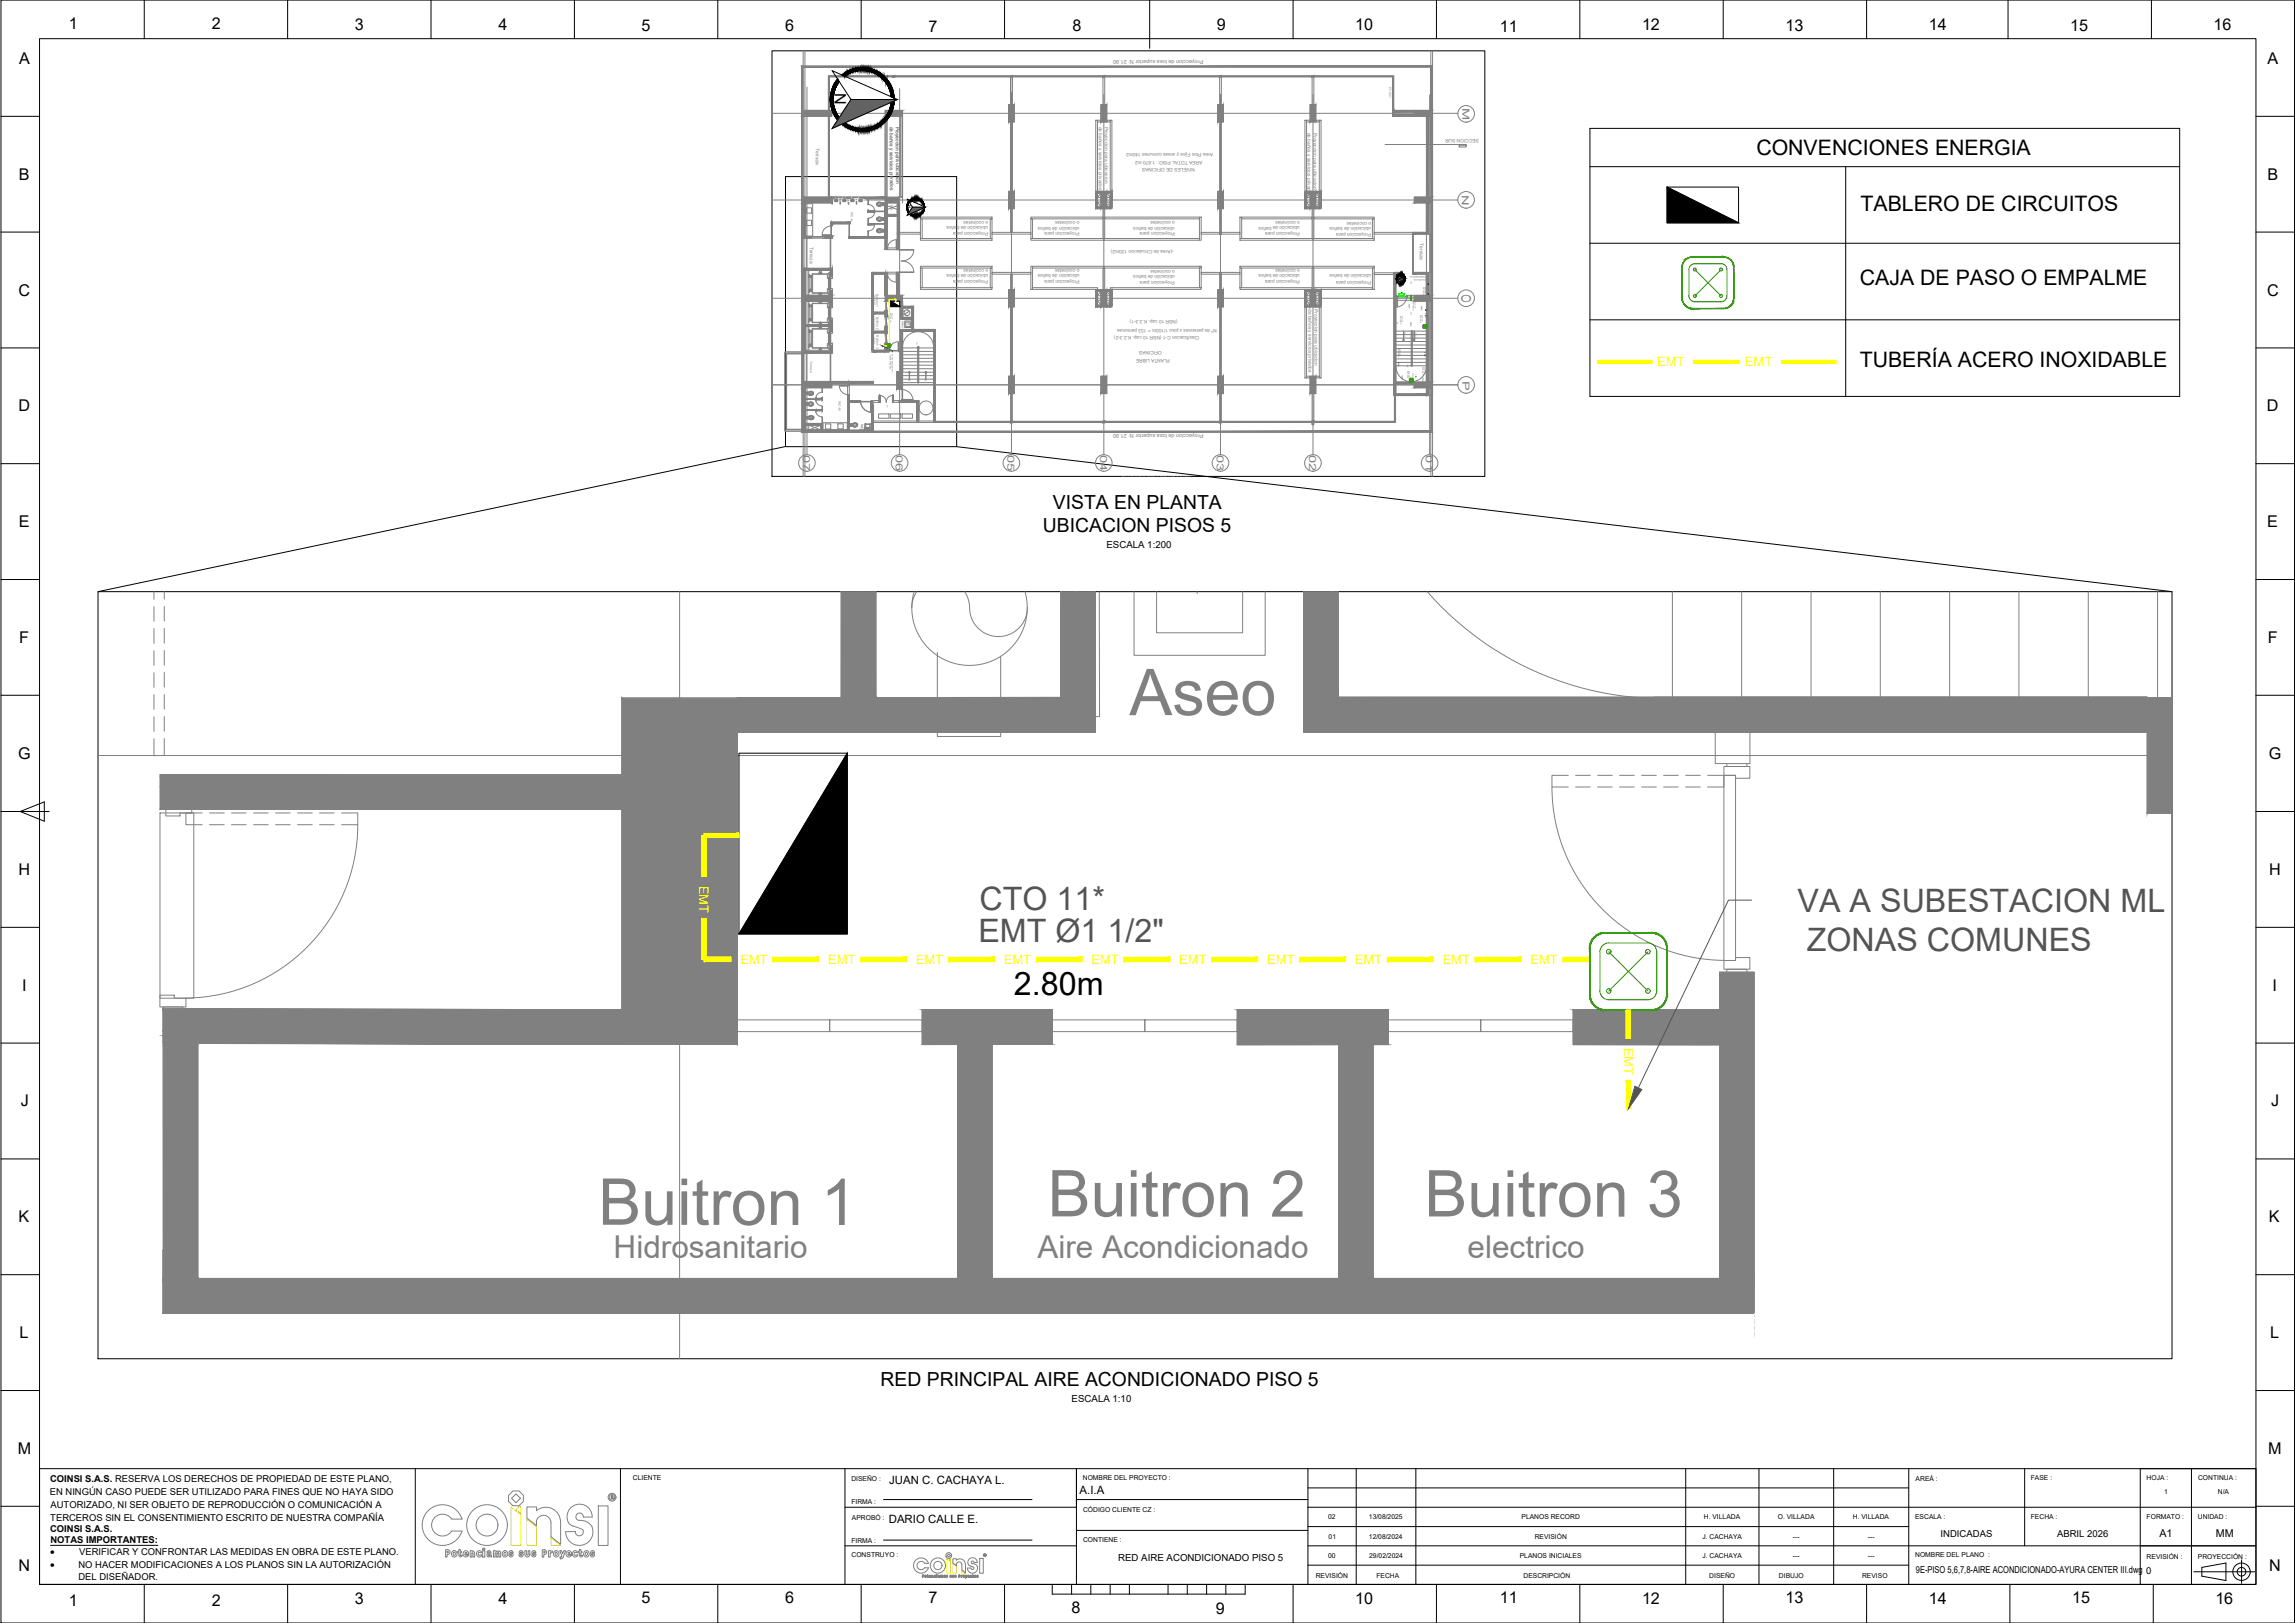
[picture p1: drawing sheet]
<svg xmlns="http://www.w3.org/2000/svg" width="1000mm" height="707mm" viewBox="0 0 1000 707" stroke-linecap="round" stroke-linejoin="round" font-family="sans-serif">
<defs><g id="words">
<g font-size="28.1" fill="#808080">
<text x="492.1" y="311.5">Aseo</text>
<text x="260.7" y="533.5">Buitron 1</text>
<text x="456.5" y="529.8">Buitron 2</text>
<text x="620.7" y="529.9">Buitron 3</text>
</g>
<g font-size="14.1" fill="#545454">
<text x="426.8" y="396.5">CTO 11*</text>
<text x="783.4" y="397.2">VA A SUBESTACION ML</text>
<text x="426.4" y="410.2">EMT Ø1 1/2&quot;</text>
<text x="787.3" y="414.2">ZONAS COMUNES</text>
</g>
<text font-size="14.1" x="441.9" y="433.4">2.80m</text>
<g font-size="13.7" fill="#808080">
<text x="267.4" y="548">Hidrosanitario</text>
<text x="452.1" y="548">Aire Acondicionado</text>
<text x="639.6" y="548">electrico</text>
</g>
<g font-size="9.3">
<text x="765.4" y="67.6">CONVENCIONES ENERGIA</text>
<text x="810.8" y="92">TABLERO DE CIRCUITOS</text>
<text x="810.5" y="124">CAJA DE PASO O EMPALME</text>
<text x="810.4" y="160">TUBERÍA ACERO INOXIDABLE</text>
</g>
<g font-size="8.4">
<text x="458.8" y="221.6">VISTA EN PLANTA</text>
<text x="454.4" y="231.8">UBICACION PISOS 5</text>
<text x="383.8" y="603.6">RED PRINCIPAL AIRE ACONDICIONADO PISO 5</text>
</g>
<g font-size="7">
<text x="29.9" y="12.7">1</text>
<text x="92.2" y="12.7">2</text>
<text x="154.6" y="13.2">3</text>
<text x="217.3" y="13.2">4</text>
<text x="279.6" y="13.7">5</text>
<text x="342.1" y="13.7">6</text>
<text x="404.6" y="13.8">7</text>
<text x="467.4" y="13.7">8</text>
<text x="530.3" y="13.2">9</text>
<text x="590.6" y="13.2">10</text>
<text x="653.5" y="13.8">11</text>
<text x="715.6" y="13.2">12</text>
<text x="778" y="13.7">13</text>
<text x="840.5" y="13.2">14</text>
<text x="902.1" y="13.7">15</text>
<text x="964.6" y="13.2">16</text>
<text x="8.3" y="27.9">A</text>
<text x="988.1" y="27.9">A</text>
<text x="363.7" y="40.7" transform="rotate(90 363.7 40.7)">N</text>
<text x="8.3" y="78.3">B</text>
<text x="988.1" y="78.3">B</text>
<text x="8.1" y="128.7">C</text>
<text x="987.9" y="128.7">C</text>
<text x="8" y="179.2">D</text>
<text x="987.9" y="179.2">D</text>
<text x="8.2" y="229.6">E</text>
<text x="988.1" y="229.6">E</text>
<text x="8.4" y="280">F</text>
<text x="988.2" y="280">F</text>
<text x="8" y="330.7">G</text>
<text x="988.7" y="330.7">G</text>
<text x="8.1" y="381.1">H</text>
<text x="988.8" y="381.1">H</text>
<text x="9.7" y="431.6">I</text>
<text x="990.4" y="431.6">I</text>
<text x="9.1" y="482">J</text>
<text x="989.8" y="482">J</text>
<text x="8" y="532.5">K</text>
<text x="988.8" y="532.5">K</text>
<text x="8.6" y="582.9">L</text>
<text x="989.3" y="582.9">L</text>
<text x="7.7" y="633.3">M</text>
<text x="988.4" y="633.3">M</text>
<text x="8.1" y="684.2">N</text>
<text x="988.8" y="684.2">N</text>
<text x="29.9" y="699.4">1</text>
<text x="92.2" y="699.4">2</text>
<text x="154.6" y="698.8">3</text>
<text x="217.3" y="698.9">4</text>
<text x="279.6" y="698.2">5</text>
<text x="342.1" y="698.2">6</text>
<text x="404.6" y="698.3">7</text>
<text x="590.6" y="698.8">10</text>
<text x="653.5" y="698.3">11</text>
<text x="715.6" y="698.9">12</text>
<text x="778" y="698.2">13</text>
<text x="840.5" y="698.9">14</text>
<text x="903" y="698.2">15</text>
<text x="965.4" y="698.8">16</text>
<text x="467" y="702.5">8</text>
<text x="529.9" y="703">9</text>
</g>
<g font-size="5.6" fill="#ff0">
<text x="722.2" y="159.6">EMT</text>
<text x="760.4" y="159.6">EMT</text>
<text x="304.8" y="385.9" transform="rotate(90 304.8 385.9)">EMT</text>
<text x="322.7" y="419.9">EMT</text>
<text x="360.9" y="419.9">EMT</text>
<text x="399.2" y="419.9">EMT</text>
<text x="437.4" y="419.9">EMT</text>
<text x="475.7" y="419.9">EMT</text>
<text x="513.9" y="419.9">EMT</text>
<text x="552.2" y="419.9">EMT</text>
<text x="590.5" y="419.9">EMT</text>
<text x="628.7" y="419.9">EMT</text>
<text x="667" y="419.9">EMT</text>
<text x="707.6" y="456.4" transform="rotate(90 707.6 456.4)">EMT</text>
</g>
<g font-size="5">
<text x="387.5" y="646.5">JUAN C. CACHAYA L.</text>
<text x="470.5" y="650.9">A.I.A</text>
<text x="387.3" y="663.5">DARIO CALLE E.</text>
</g>
<g font-size="4.7">
<text x="941" y="669.4">A1</text>
<text x="965.7" y="669.4">MM</text>
</g>
<g font-size="4.3">
<text x="21.8" y="677.2">·</text>
<text x="21.8" y="682.9">·</text>
</g>
<g font-size="4.2" fill="#808080">
<text x="637.3" y="46.9" transform="rotate(90 637.3 46.9)">M</text>
<text x="637.1" y="84.8" transform="rotate(90 637.1 84.8)">N</text>
<text x="636.5" y="131.4">O</text>
<text x="637.3" y="165.9" transform="rotate(90 637.3 165.9)">P</text>
<text x="350" y="198.1" transform="rotate(90 350 198.1)">07</text>
<text x="390.4" y="198.1" transform="rotate(90 390.4 198.1)">06</text>
<text x="439.1" y="198.1" transform="rotate(90 439.1 198.1)">05</text>
<text x="479.4" y="198.3" transform="rotate(90 479.4 198.3)">04</text>
<text x="530.2" y="198.1" transform="rotate(90 530.2 198.1)">03</text>
<text x="570.5" y="198.1" transform="rotate(90 570.5 198.1)">02</text>
<text x="621.4" y="198.4" transform="rotate(90 621.4 198.4)">01</text>
</g>
<g font-size="4.2">
<text x="482.2" y="238.9">ESCALA 1:200</text>
<text x="467" y="610.7">ESCALA 1:10</text>
<text x="845.7" y="669.4">INDICADAS</text>
<text x="896.4" y="669.4">ABRIL 2026</text>
<text x="487.3" y="680">RED AIRE ACONDICIONADO PISO 5</text>
<text x="834.9" y="685.2">9E-PISO 5,6,7,8-AIRE ACONDICIONADO-AYURA CENTER III.dwg</text>
<text x="935.3" y="685.4">0</text>
</g>
<g font-size="4.1">
<text x="21.8" y="645.4">COINSI S.A.S. RESERVA LOS DERECHOS DE PROPIEDAD DE ESTE PLANO,</text>
<text x="21.7" y="651.1">EN NINGÚN CASO PUEDE SER UTILIZADO PARA FINES QUE NO HAYA SIDO</text>
<text x="22" y="656.7">AUTORIZADO, NI SER OBJETO DE REPRODUCCIÓN O COMUNICACIÓN A</text>
<text x="21.9" y="662.4">TERCEROS SIN EL CONSENTIMIENTO ESCRITO DE NUESTRA COMPAÑÍA</text>
<text x="21.8" y="667.3">COINSI S.A.S.</text>
<text x="22" y="672.3">NOTAS IMPORTANTES:</text>
<text x="34.5" y="677.2">VERIFICAR Y CONFRONTAR LAS MEDIDAS EN OBRA DE ESTE PLANO.</text>
<text x="34.2" y="682.9">NO HACER MODIFICACIONES A LOS PLANOS SIN LA AUTORIZACIÓN</text>
<text x="34.2" y="688.4">DEL DISEÑADOR.</text>
</g>
<g font-size="2.9">
<text x="275.8" y="644.8">CLIENTE</text>
<text x="371" y="645.2">DISEÑO :</text>
<text x="471.9" y="644.8">NOMBRE DEL PROYECTO :</text>
<text x="834.8" y="645.3">AREÁ :</text>
<text x="885" y="644.8">FASE :</text>
<text x="935.5" y="644.8">HOJA :</text>
<text x="957.9" y="644.8">CONTINUA :</text>
<text x="943.1" y="651">1</text>
<text x="966.5" y="651">N/A</text>
<text x="371" y="655.1">FIRMA :</text>
<text x="472" y="658.7">CÓDIGO CLIENTE CZ :</text>
<text x="371.3" y="662.1">APROBÓ :</text>
<text x="578.8" y="661.8">02</text>
<text x="596.6" y="661.8">13/08/2025</text>
<text x="663.1" y="661.8">PLANOS RECORD</text>
<text x="742.5" y="661.8">H. VILLADA</text>
<text x="774.7" y="661.8">O. VILLADA</text>
<text x="807.4" y="661.8">H. VILLADA</text>
<text x="834.6" y="661.6">ESCALA :</text>
<text x="885" y="661.6">FECHA :</text>
<text x="935.5" y="661.6">FORMATO :</text>
<text x="957.8" y="661.6">UNIDAD :</text>
<text x="371" y="671.9">FIRMA :</text>
<text x="472" y="671.7">CONTIENE :</text>
<text x="579" y="670.2">01</text>
<text x="596.6" y="670.2">12/08/2024</text>
<text x="668.8" y="670.5">REVISIÓN</text>
<text x="741.9" y="670.2">J. CACHAYA</text>
<text x="781.3" y="670.2">---</text>
<text x="814" y="670.2">---</text>
<text x="371.1" y="678.4">CONSTRUYO :</text>
<text x="578.8" y="678.6">00</text>
<text x="596.7" y="678.6">29/02/2024</text>
<text x="662.3" y="678.6">PLANOS INICIALES</text>
<text x="741.9" y="678.6">J. CACHAYA</text>
<text x="781.3" y="678.6">---</text>
<text x="814" y="678.6">---</text>
<text x="834.6" y="678.4">NOMBRE DEL PLANO :</text>
<text x="935.5" y="678.9">REVISIÓN :</text>
<text x="957.8" y="678.9">PROYECCIÓN :</text>
<text x="573.4" y="687.3">REVISIÓN</text>
<text x="599.8" y="687.3">FECHA</text>
<text x="663.9" y="687.3">DESCRIPCIÓN</text>
<text x="744.9" y="687.2">DISEÑO</text>
<text x="775.3" y="687.2">DIBUJO</text>
<text x="811.5" y="687.3">REVISO</text>
</g>
<g font-size="2.4" fill="#808080">
<text x="524.4" y="26.2" transform="rotate(180 524.4 26.2)">Proyeccion de losa superior N: 21.90</text>
<text x="524.4" y="188.9" transform="rotate(180 524.4 188.9)">Proyeccion de losa superior N: 21.90</text>
</g>
<g font-size="2.1" fill="#808080">
<text x="387.8" y="55.1" transform="rotate(90 387.8 55.1)">de baños y servicios privados</text>
<text x="390.4" y="55.1" transform="rotate(90 390.4 55.1)">Proyeccion para ubicacion</text>
<text x="478.9" y="55.1" transform="rotate(90 478.9 55.1)">de baños y servicios privados</text>
<text x="481.5" y="55.1" transform="rotate(90 481.5 55.1)">Proyeccion para ubicacion</text>
<text x="569.8" y="57.8" transform="rotate(90 569.8 57.8)">de baños y servicios privados</text>
<text x="572.3" y="57.8" transform="rotate(90 572.3 57.8)">Proyeccion para ubicacion</text>
<text x="355.5" y="64.5" transform="rotate(90 355.5 64.5)">Terraza</text>
<text x="644.4" y="60.7" transform="rotate(180 644.4 60.7)">SECCION SUR</text>
<text x="524" y="70" transform="rotate(180 524 70)">AREA TOTAL PISO: 1.670 m2</text>
<text x="528.7" y="66.5" transform="rotate(180 528.7 66.5)">Area Ptos Fijos y areas comunes 140m2</text>
<text x="520.7" y="73.2" transform="rotate(180 520.7 73.2)">NIVELES DE OFICINAS</text>
<text x="430.6" y="98.5" transform="rotate(180 430.6 98.5)">ubicación de baños</text>
<text x="430.6" y="101" transform="rotate(180 430.6 101)">Proyeccion para</text>
<text x="430.6" y="96.2" transform="rotate(180 430.6 96.2)">o cocinetas</text>
<text x="470.4" y="98.7" transform="rotate(180 470.4 98.7)">ubicación de baños</text>
<text x="470.4" y="101.3" transform="rotate(180 470.4 101.3)">Proyeccion para</text>
<text x="470.4" y="96.4" transform="rotate(180 470.4 96.4)">o cocinetas</text>
<text x="512" y="101.2" transform="rotate(180 512 101.2)">Proyeccion para</text>
<text x="512" y="96.4" transform="rotate(180 512 96.4)">o cocinetas</text>
<text x="512" y="98.7" transform="rotate(180 512 98.7)">ubicación de baños</text>
<text x="566.5" y="98.6" transform="rotate(180 566.5 98.6)">ubicación de baños</text>
<text x="566.5" y="101.2" transform="rotate(180 566.5 101.2)">Proyeccion para</text>
<text x="566.5" y="96.4" transform="rotate(180 566.5 96.4)">o cocinetas</text>
<text x="597.5" y="99.1" transform="rotate(180 597.5 99.1)">ubicación de baños</text>
<text x="597.5" y="101.7" transform="rotate(180 597.5 101.7)">Proyeccion para</text>
<text x="597.5" y="96.9" transform="rotate(180 597.5 96.9)">o cocinetas</text>
<text x="353" y="107.4" transform="rotate(90 353 107.4)">Terraza</text>
<text x="618.7" y="106" transform="rotate(90 618.7 106)">Terraza</text>
<text x="511.6" y="108.9" transform="rotate(180 511.6 108.9)">-(Area de Circulacion 120m2)</text>
<text x="430.6" y="119.3" transform="rotate(180 430.6 119.3)">ubicación de baños</text>
<text x="430.6" y="117" transform="rotate(180 430.6 117)">o cocinetas</text>
<text x="470.4" y="119.5" transform="rotate(180 470.4 119.5)">ubicación de baños</text>
<text x="470.4" y="117.2" transform="rotate(180 470.4 117.2)">o cocinetas</text>
<text x="512" y="117.5" transform="rotate(180 512 117.5)">o cocinetas</text>
<text x="512" y="119.8" transform="rotate(180 512 119.8)">ubicación de baños</text>
<text x="566.5" y="119.4" transform="rotate(180 566.5 119.4)">ubicación de baños</text>
<text x="566.5" y="117.1" transform="rotate(180 566.5 117.1)">o cocinetas</text>
<text x="597.5" y="119.4" transform="rotate(180 597.5 119.4)">ubicación de baños</text>
<text x="430.6" y="121.8" transform="rotate(180 430.6 121.8)">Proyeccion para</text>
<text x="470.4" y="122" transform="rotate(180 470.4 122)">Proyeccion para</text>
<text x="512" y="122.4" transform="rotate(180 512 122.4)">Proyeccion para</text>
<text x="566.5" y="122" transform="rotate(180 566.5 122)">Proyeccion para</text>
<text x="597.5" y="122.4" transform="rotate(180 597.5 122.4)">Proyeccion para</text>
<text x="570.2" y="134.6" transform="rotate(90 570.2 134.6)">de baños y servicios privados</text>
<text x="572.8" y="134.6" transform="rotate(90 572.8 134.6)">Proyeccion para ubicacion</text>
<text x="513.2" y="139.4" transform="rotate(180 513.2 139.4)">(NSR 10 cap. K.3.3-1)</text>
<text x="530.3" y="143.3" transform="rotate(180 530.3 143.3)">Nº de personas x piso 1/100m = 153 personas</text>
<text x="522.6" y="146.5" transform="rotate(180 522.6 146.5)">Clasificacion C-1 (NSR 10 cap. K.2.3-2)</text>
<text x="506.3" y="153" transform="rotate(180 506.3 153)">OFICINAS</text>
<text x="509.9" y="156.5" transform="rotate(180 509.9 156.5)">PLANTA LIBRE</text>
<text x="375.1" y="184.5" transform="rotate(90 375.1 184.5)">wc</text>
<text x="518.9" y="207.2" transform="rotate(180 518.9 207.2)">TERRAZA DE PISO 5 ETAPA 3</text>
</g>
<text font-size="2" x="395.6" y="89.5" transform="rotate(90 395.6 89.5)">N</text>
<g font-size="1.4" fill="#808080">
<text x="388" y="89.5" transform="rotate(90 388 89.5)">BH</text>
<text x="370.8" y="92.5" transform="rotate(89 370.8 92.5)">WC-H</text>
<text x="381.8" y="128.1" transform="rotate(90 381.8 128.1)">Buitron 1</text>
<text x="382" y="137.9" transform="rotate(90 382 137.9)">Buitron 2</text>
<text x="392.9" y="139.7" transform="rotate(90 392.9 139.7)">Aseo</text>
<text x="382" y="146.1" transform="rotate(90 382 146.1)">Buitron 3</text>
<text x="353" y="157.4" transform="rotate(90 353 157.4)">Terraza</text>
<text x="395.8" y="165.2" transform="rotate(90 395.8 165.2)">B</text>
<text x="402.9" y="165.2" transform="rotate(90 402.9 165.2)">S</text>
<text x="365.3" y="174.8" transform="rotate(90 365.3 174.8)">WC-M</text>
</g>
<text font-size="1.3" fill="#808080" x="605.3" y="38.1" transform="rotate(90 605.3 38.1)">PV5-01</text>
<g font-size="1.1" fill="#808080">
<text x="621.5" y="120.1" transform="rotate(180 621.5 120.1)">EMERGENCIA</text>
<text x="621.6" y="121.5" transform="rotate(180 621.6 121.5)">SALIDA DE</text>
<text x="611.8" y="144.4" transform="rotate(90 611.8 144.4)">BAJA</text>
<text x="616.5" y="144.5" transform="rotate(90 616.5 144.5)">SUBE</text>
<text x="351.2" y="185.3" transform="rotate(90 351.2 185.3)">B.H</text>
</g>
<text font-size="1" x="608.8" y="121.1" transform="rotate(90 608.8 121.1)">N</text>
<text font-size=".8" fill="#0f0" x="611.8" y="128.2" transform="rotate(180 611.8 128.2)">SALIDA</text>
<g font-size=".7" fill="#545454">
<text x="614.8" y="122.3" transform="rotate(90 614.8 122.3)">L-34</text>
<text x="620.1" y="125.1" transform="rotate(90 620.1 125.1)">EMT Ø3/4&quot;</text>
<text x="620.9" y="125.1" transform="rotate(90 620.9 125.1)">CTO 15*</text>
<text x="615.7" y="131.7" transform="rotate(90 615.7 131.7)">EMT Ø3/4&quot;</text>
<text x="616.4" y="131.7" transform="rotate(90 616.4 131.7)">CTO 15*</text>
<text x="388" y="136.4" transform="rotate(90 388 136.4)">EMT Ø1 1/2&quot;</text>
<text x="388.7" y="136.4" transform="rotate(90 388.7 136.4)">CTO 11*</text>
<text x="610.2" y="137.8" transform="rotate(90 610.2 137.8)">EMT Ø3/4&quot;</text>
<text x="610.8" y="137.8" transform="rotate(90 610.8 137.8)">CTO 15*</text>
<text x="614.8" y="135.7" transform="rotate(90 614.8 135.7)">L-35</text>
<text x="618.9" y="137.2" transform="rotate(90 618.9 137.2)">EMT Ø3/4&quot;</text>
<text x="619.6" y="137.3" transform="rotate(90 619.6 137.3)">CTO 15*</text>
<text x="608.8" y="140.2" transform="rotate(90 608.8 140.2)">S-5</text>
<text x="387.8" y="154.5" transform="rotate(90 387.8 154.5)">ZONAS COMUNES</text>
<text x="388.7" y="154.3" transform="rotate(90 388.7 154.3)">VA A SUBESTACION ML</text>
<text x="609.3" y="152.1" transform="rotate(90 609.3 152.1)">EMT Ø3/4&quot;</text>
<text x="609.9" y="152.1" transform="rotate(90 609.9 152.1)">CTO 15*</text>
<text x="613.2" y="158.6" transform="rotate(90 613.2 158.6)">L-36</text>
<text x="613.3" y="161.5" transform="rotate(90 613.3 161.5)">EMT Ø3/4&quot;</text>
<text x="614" y="161.5" transform="rotate(90 614 161.5)">CTO 15*</text>
<text x="619.9" y="159.9" transform="rotate(90 619.9 159.9)">EMT Ø3/4&quot;</text>
<text x="620.6" y="159.9" transform="rotate(90 620.6 159.9)">CTO 15*</text>
<text x="615.6" y="162.4" transform="rotate(90 615.6 162.4)">0.70m</text>
</g>
<g font-size=".7" fill="#808080">
<text x="381.1" y="128.5" transform="rotate(90 381.1 128.5)">Hidrosanitario</text>
<text x="381.1" y="137.7" transform="rotate(90 381.1 137.7)">Aire Acondicionado</text>
<text x="381.1" y="147.1" transform="rotate(90 381.1 147.1)">electrico</text>
<text x="386.4" y="176.5" transform="rotate(90 386.4 176.5)">SW</text>
</g>
<g font-size=".7">
<text x="386.8" y="137.2" transform="rotate(90 386.8 137.2)">2.80m</text>
<text x="613.9" y="132.2" transform="rotate(90 613.9 132.2)">2.00m</text>
<text x="619.3" y="133.2" transform="rotate(90 619.3 133.2)">2.00m</text>
<text x="621.1" y="136.4" transform="rotate(90 621.1 136.4)">1.40m</text>
<text x="614.7" y="140.2" transform="rotate(90 614.7 140.2)">2.60m</text>
<text x="620.8" y="153.5" transform="rotate(90 620.8 153.5)">6.80m</text>
<text x="609.3" y="157.6" transform="rotate(90 609.3 157.6)">4.90m</text>
<text x="610.9" y="163.4" transform="rotate(90 610.9 163.4)">1.40m</text>
<text x="616.8" y="163" transform="rotate(90 616.8 163)">1.20m</text>
<text x="619.8" y="164" transform="rotate(90 619.8 164)">1.50m</text>
</g>
</g></defs>
<!-- layer: -CN-GYD-CAJETIN-A0 -->
<g fill="none" stroke="#000" stroke-width=".44">
<path d="M.4 0h999.5v707h-999.5zM17.2 16.8h965.9v673.4h-965.9zM62.9 0v16.8M125.3 0v16.8M187.8 0v16.8M250.3 0v16.8M312.8 0v16.8M375.3 0v16.8M437.8 0v16.8M501 0v21M563.5 0v16.8M626 0v16.8"/>
<path d="M688.5 0v16.8M751 0v16.8M813.4 0v16.8M875.1 0v16.8M937.6 0v16.8M.4 50.7h16.8M983.1 50.7h16.8M.4 101.1h16.8M983.1 101.1h16.8M.4 151.6h16.8M983.1 151.6h16.8M.4 202h16.8"/>
<path d="M983.1 202h16.8M.4 252.4h16.8M983.1 252.4h16.8M.4 302.9h16.8M983.1 302.9h16.8M.4 353.5h21M8.8 353.5l10.5-4.2v8.4zM983.1 353.5h16.8M.4 403.9h16.8M983.1 403.9h16.8M.4 454.4h16.8M983.1 454.4h16.8"/>
<path d="M.4 504.8h16.8M983.1 504.8h16.8M.4 555.2h16.8M983.1 555.2h16.8M.4 605.7h16.8M983.1 605.7h16.8M17.2 639.7h965.9v50.5h-965.9zM181 639.7v50.5M270.4 639.7v50.5M368.2 639.7v50.5M469.1 639.7v50.5M570 639.7v50.5"/>
<path d="M591 639.7v50.5M617 639.7v50.5M734.6 639.7v50.5M766.5 639.7v50.5M799.1 639.7v50.5M831.8 639.7v50.5M882.3 639.7v33.7M955 639.7v50.5M983.1 639.7h-50.4v50.5M.4 656.1h16.8M368.2 656.5h100.9M385 653.2h64.7"/>
<path d="M469.1 653.2h100.9M570 656.5h413.1M570 648.1h261.8M983.1 656.1h16.8M22 673.1h46.8M368.2 673.4h100.9M385 670.9h64.7M469.1 666.6h100.9M570 673.4h413.1M570 665h261.8M976.8 679.5v10.2M62.9 690.2v16.8"/>
<path d="M125.3 690.2v16.8M187.8 690.2v16.8M250.3 690.2v16.8M312.8 690.2v16.8M375.3 690.2v16.8M437.8 690.2v16.8M458.6 690.2v4.2h84v-4.2M467 690.2v4.2M475.4 690.2v4.2M483.8 690.2v4.2M492.2 690.2v4.2M509 690.2v4.2"/>
<path d="M517.4 690.2v4.2M525.8 690.2v4.2M534.2 690.2v4.2M563.5 690.2v16.8M570 681.8h261.8M626 690.2v16.8M688.5 690.2v16.8M751 690.2v16.8M813.4 690.2v16.8M875.9 690.2v16.8M938.4 690.2v16.8M956 684.7h26.6"/>
<path d="M959.5 682.8l10.5-2v7.7l-10.5-1.9z"/>
<circle cx="976.8" cy="684.6" r="3.8"/>
<circle cx="976.8" cy="684.6" r="1.88"/>
</g>
<!-- layer: -CN-GYD-LOGO COINSI -->
<g fill="none" stroke="#808080" stroke-width=".44">
<path d="M222.9 652.7l2-2 1.9 2-1.9 1.9zM260.7 656h4.3v17.2h-4.3zM266.3 651.5l.9 .1-.3 .6 .6 .6-.9-.6v.6h-.3zM266.9 652l.1-.3h-.4v.3h.3M194.8 675.8l.6 .1-.1 .5h-.5zM195.1 677.1a1.05 1.05 0 0 0 1-1.2 1.05 1.05 0 0 0-1.3-.9h-.6v3.3h.6v-1.1h.3M196.8 666.9a4.8 4.8 0 0 1-7.1 .9 4.8 4.8 0 0 1 .1-7.2 4.8 4.8 0 0 1 7.1 1.1h4.4a8.9 8.9 0 0 0-13.6-4.6 8.9 8.9 0 0 0 0 14.4 8.9 8.9 0 0 0 13.6-4.6h-4.4M200 677.5v-1.1h-.5v-.7h.5v-.8h.6v.8h.5v.7h-.5v1.1M201.5 677.4a.74 .74 0 0 1-.8 .8 .74 .74 0 0 1-.7-.7M201.5 677.5h-1M202.2 675.8a1.13 1.13 0 0 1 1.5-.1 1.13 1.13 0 0 1 .3 1.4h-1.5l.4 .4 1.2-.1a1.31 1.31 0 0 1-2 .5 1.31 1.31 0 0 1 .1-2.1zM202.6 676.4l.5-.2 .4 .3z"/>
<path d="M204 677.4h.1M205.6 676.6l.2-.2 .3 .2M206.1 675.6l.7 1M206.1 675.6l-1.2-.1v2.8h.8v-1.7M206.1 676.6v1.7h.8v-1.7M207.9 676a1.13 1.13 0 0 1 1.2-.6 1.13 1.13 0 0 1 .9 .9h-.2a.92 .92 0 0 0-1.4 .5 .6 .6 0 0 0 .3 .7 .6 .6 0 0 0 .7-.2h.6a1.29 1.29 0 0 1-1.9 .7 1.29 1.29 0 0 1-.2-2zM210.4 675.5h.9v2.8h-.9zM210.4 674.4h.9v.7h-.9zM213.4 676.6a.87 .87 0 0 0-1.2 .9 .87 .87 0 0 0 1.5 .4M213.4 676.6l-.3-.7-.9 .2a.85 .85 0 0 1 .9-.7 .85 .85 0 0 1 .8 .9l.3 1.9-.5-.2M215.7 676.6l.3-.2 .2 .2M216.2 675.6l-1.2-.1v2.8h.7v-1.7"/>
<path d="M216.2 676.6v1.7h.8v-1.7M217 676.6h.1M217 676.6l.2-.2 .2 .2M217.6 675.6l.6 .7M217.6 675.6l-1 .4-.4-.4M218.2 676.3v2h-.7v-1.7M222.9 677.2a.87 .87 0 0 1-1.1-.8 .87 .87 0 0 1 .8-1 .87 .87 0 0 1 1 .9l-1-.3-.1 .4a.91 .91 0 0 1 1.1 .7 .91 .91 0 0 1-.8 1.1 .91 .91 0 0 1-1-.9l1 .3 .1-.4M226.7 676.9l.6 .3M227.1 676.5a.88 .88 0 0 1 .8 1 .88 .88 0 0 1-.9 .8 .88 .88 0 0 1-.8-1l1 .3 .1-.4M227.1 676.6l-.3-.3 .2-.3 1 .3a.84 .84 0 0 0-1.2-.8 .84 .84 0 0 0-.2 1.4M229.5 677.2v-1.7h-.8v1.7a1.08 1.08 0 0 0 1.1 1 1.08 1.08 0 0 0 1.1-1v-1.7h-.7v1.7M229.5 677.1l.3 .4 .3-.4"/>
<path d="M230.9 677.3h.1M232.2 676.9l.7 .3M232.6 676.5a.88 .88 0 0 1 .9 1 .88 .88 0 0 1-1 .8 .88 .88 0 0 1-.8-1l1 .3 .2-.4M232.7 676.6l-.3-.3 .2-.3 .9 .3a.84 .84 0 0 0-1.2-.8 .84 .84 0 0 0-.1 1.4M233.8 664.5v.6M237.2 675.7l.4 .4-.4 .3M237.2 675a1.04 1.04 0 0 1 1.1 1.1 1.04 1.04 0 0 1-1.1 1M237.2 675h-.9v3.3h.7v-1.1h.2M237.2 675.7h-.2v.8h.2M240.5 675.6l.3 .5-1 .5M240.5 675.6l-1.5-.1v2.8h.8v-1.7M244.3 663.1a6.3 6.3 0 0 0-3.6-5.9 6.3 6.3 0 0 0-6.9 .9v-1.7h-4.2v4.9l4.2 3.2a3.4 3.4 0 0 1 2.6-4.4 3.3 3.3 0 0 1 3.7 3v6.3l4.2 3.2v-9.5"/>
<path d="M244.7 678.3h.1M244.7 678l-.6 .3v.7h.3M244.8 678l-.9-2.6h.7l.6 1.4 .5-1.3h.8l-1.1 2.9M245.4 678.4l-1 .6M247.1 675.8a1.13 1.13 0 0 1 1.4-.1 1.13 1.13 0 0 1 .4 1.4h-1.5l.4 .4 1.2-.1a1.31 1.31 0 0 1-2.1 .5 1.31 1.31 0 0 1 .2-2.1zM247.5 676.4l.5-.2 .3 .3zM247.8 663.3l1.8 1.4M249.7 664.7l3.1 1.1a1.65 1.65 0 0 1 1.2 2.3 1.65 1.65 0 0 1-2.6 .5l-.7-1.5M249.7 676a1.14 1.14 0 0 1 1.1-.5 1.14 1.14 0 0 1 1 .8h-.2a.85 .85 0 0 0-1-.1 .85 .85 0 0 0-.4 .9l.4 .4 1.2-.2a1.29 1.29 0 0 1-1.9 .7 1.29 1.29 0 0 1-.2-2zM254 677.5a.74 .74 0 0 1-.7 .7 .74 .74 0 0 1-.8-.7v-1.1h-.5v-.7h.5v-.8h.6v.8h.5v.7h-.5v1.2l.9-.1M254.2 660.8a1.69 1.69 0 0 0-2-1.7 1.69 1.69 0 0 0-1.3 2.3 1.69 1.69 0 0 0 2.5 .9 5.4 5.4 0 0 1 5 4.6 5.4 5.4 0 0 1-3.7 5.8 5.9 5.9 0 0 1-8.2-5.5l4.2-.1M254.2 660.8h3.9"/>
<path d="M258.1 660.8a5.5 5.5 0 0 0-6.8-5.4 5.5 5.5 0 0 0-3.5 7.9M258.5 677.2a.87 .87 0 0 1-1.1-.7 .87 .87 0 0 1 .7-1.1 .87 .87 0 0 1 1 .9l-.9-.3-.2 .4a.91 .91 0 0 1 1.1 .7 .91 .91 0 0 1-.8 1.1 .91 .91 0 0 1-1-.9l1 .3 .1-.4M412.8 677.6l.7-.7 .7 .7-.7 .7zM426.9 678.8h1.6v6.5h-1.6zM429 677.1l.4 .5h-.4zM429.2 677.3h.1M402.2 686.3l.1 .2M402.2 686.3h.1M402.3 686.2v.2M402.3 685.9l.4 .4-.4 .4M402.3 686h-.3v1.2l.3-.4M402.9 680.9a1.8 1.8 0 0 0-2.7-.3 1.8 1.8 0 0 0 0 2.7 1.8 1.8 0 0 0 2.7-.4"/>
<path d="M403 681h1.6M404.6 681a3.3 3.3 0 0 0-5.1-1.8 3.3 3.3 0 0 0 0 5.4 3.3 3.3 0 0 0 5.1-1.7h-1.6M404.7 686.9l-.5 .1-.1-1.1 .4 .3-.2 .7h.4M404.9 686.3h.7l.1 .4h-.6l.6 .2-.2 .2h-.5zM405.1 686.5h.3zM405.6 686.9h.1M406.2 686.5h.2M406.4 686.2l.3 1h-.3v-.6M406.4 686.2l-.4-.1v1.1h.2v-.6M407.1 686.3l.6-.1 .2 .2h-.5l-.1 .3 .6 .1a.48 .48 0 0 1-.7 .3 .48 .48 0 0 1-.1-.8zM408 686.1h.3v1.1h-.3zM408 685.7h.3v.3h-.3z"/>
<path d="M408.7 686.3l.3-.2 .3 .3M408.7 686.4h.5M409.1 686.5l-.4 .3 .5 .3M409.2 686.4v.2M409.3 686.9v.2M409.4 686.4v.5M410 686.5l.2 .7h.3v-.6M410.5 686.6h.1M410.9 686.4l-1.2-.3v1.1h.3v-.6M411 686.4v.8h-.3l-.2-.7M412.6 686.5l.2 .1a.34 .34 0 0 1-.1 .5 .34 .34 0 0 1-.5-.3h.3M412.7 686.5l.3-.1-.4-.3-.2 .5 .3 .1"/>
<path d="M412.7 686.7l-.2 .1M414.3 686.5l.3 .2M414.3 686.5l.3-.1-.4-.3-.2 .5 .4 .1M414.6 686.7a.36 .36 0 0 1-.2 .4 .36 .36 0 0 1-.5-.3l.5-.1M415.7 686.8h.1M415.7 686.8v-.7h-.3l-.1 .8-.1-.8h-.3l.2 1 .6-.3M416.4 686.7l-.3-.3 .4-.3 .2 .3-.4 .1a.34 .34 0 0 1 .4 .4 .34 .34 0 0 1-.4 .3 .34 .34 0 0 1-.3-.4M416.5 686.7l-.4 .1M416.8 681.3a1.21 1.21 0 0 1 1.2-1 1.21 1.21 0 0 1 1.1 1.2M416.8 681.3v.7l-1.6-1.2v-1.8h1.6v.6a2.43 2.43 0 0 1 2.6-.3 2.43 2.43 0 0 1 1.4 2.2v3.6l-1.6-1.2v-2.4M416.8 682v.2M418.1 686.2v.3"/>
<path d="M418.1 685.9l.4 .4-.4 .4M418.1 686h-.4v1.2l.4-.4M418.8 686.1l.6 .2-.4 .2 .1 .7h-.3zM420.7 687.2v.3l.4-.3M420.9 687.2h.1M420.9 687.1l-.2 .1M420.9 687.1l-.3-1 .5 .5 .2-.5h.3l-.4 1.1M421.7 686.3h.7l.1 .4h-.6l.6 .2-.2 .2-.6-.2zM421.9 686.5h.3zM422.7 686.3l.7-.1 .1 .2h-.4l-.1 .3 .5 .1a.49 .49 0 0 1-.7 .3 .49 .49 0 0 1-.1-.8zM423.8 681.2a.63 .63 0 0 1-.6-.7 .63 .63 0 0 1 .7-.6 .63 .63 0 0 1 .6 .7h1.4a2.03 2.03 0 0 0-2-2.1 2.03 2.03 0 0 0-2.1 2 2.03 2.03 0 0 0 2.2 2l.4 .2a.66 .66 0 0 1-.5 1 .66 .66 0 0 1-.8-.7h-1.5M423.8 681.2a2.1 2.1 0 0 1 1.8 3.2 2.1 2.1 0 0 1-3.7-.1l-.3-1.3"/>
<path d="M423.8 685.9l.4 .3-.2 .7h.4l-.3 .3-.5-.7zM426 686.7l-.4 .1M426.2 686.7l-.3-.6-.2 .5 .3 .1M426.3 686.7a.36 .36 0 0 1-.3 .4 .36 .36 0 0 1-.4-.3"/>
<circle cx="224.9" cy="652.7" r="3.5"/>
<circle cx="266.7" cy="652.2" r="1.71"/>
<circle cx="266.7" cy="652.2" r="1.25"/>
<circle cx="198" cy="676.8" r="1.31"/>
<circle cx="198.1" cy="676.8" r=".62"/>
<circle cx="212.2" cy="664.3" r="8.9"/>
<circle cx="212.2" cy="664.3" r="4.8"/>
<circle cx="213" cy="677.4" r=".36"/>
<circle cx="220.1" cy="676.8" r="1.31"/>
<circle cx="220.2" cy="676.8" r=".62"/>
<circle cx="242.4" cy="676.8" r="1.31"/>
<circle cx="242.5" cy="676.8" r=".62"/>
<circle cx="255.5" cy="676.8" r="1.3"/>
<circle cx="255.6" cy="676.8" r=".62"/>
<circle cx="413.5" cy="677.6" r="1.32"/>
<circle cx="429.2" cy="677.4" r=".49"/>
<circle cx="429.2" cy="677.4" r=".66"/>
<circle cx="403.4" cy="686.6" r=".49"/>
<circle cx="403.4" cy="686.6" r=".24"/>
<circle cx="408.7" cy="681.9" r="3.3"/>
<circle cx="408.7" cy="681.9" r="1.8"/>
<circle cx="409" cy="686.8" r=".15"/>
<circle cx="411.7" cy="686.6" r=".49"/>
<circle cx="411.7" cy="686.6" r=".24"/>
<circle cx="420" cy="686.6" r=".48"/>
<circle cx="420.1" cy="686.6" r=".24"/>
<circle cx="425" cy="686.6" r=".49"/>
<circle cx="425" cy="686.6" r=".24"/>
</g>
<path d="M222.7 656.5l4.2 3.2v13.5h-4.2zM224.7 657.6l1.6-1.3h.6v2.9zM229.6 661.8l4.2 3.3v8.1h-4.2zM240.1 669.9l4.2 3.3h-4.2zM412.6 679l1.6 1.2v5.1h-1.6zM413.4 679.4l.8-.5v1.1zM415.2 681l1.6 1.2v3.1h-1.6zM419.2 684.1l1.6 1.2h-1.6z" fill="none" stroke="#f4d24e" stroke-width=".44"/>
<!-- layer: 0 -->
<path d="M336.4 22.1h310.7v185.4h-310.7zM342.3 76.9h74.6v117.7h-74.6zM621.3 135.3h.1M622.4 124h.1M622.4 128.3h.1M342.1 194.6l-299.4 63.1M416.9 194.6l529.6 63.1M42.7 257.7h903.8v334.2h-903.8z" fill="none" stroke="#000" stroke-width=".44"/>
<!-- layer: GG_PISO 5 -->
<g fill="none" stroke="#808080" stroke-width=".44">
<path d="M350 22.2v63.7h.8v-63.7M350.2 29h274M351.7 37.9v160.1M361 33h.2v15.1h-.2zM361.2 33h.3v15.1h-.3zM361.5 33h245.4v.3h-245.4zM361.5 33.3h245.4v.2h-245.4zM389.2 32.9h.7v.8h-.7zM392 38.7v159.3M440.4 33.5h.8v12.1h-.8zM440.4 32.9h.8v.8h-.8zM440.4 33.7h.8v11.9h-.8z"/>
<path d="M480.7 32.9h.7v.8h-.7zM480.7 33.7h.7v11.9h-.7zM531.5 32.9h.8v.8h-.8zM531.5 33.7h.8v11.9h-.8zM571.8 32.9h.8v.8h-.8zM571.8 33.7h.8v11.9h-.8zM606.9 33h.2v15.1h-.2zM607.1 33h.3v15.1h-.3zM623.5 22.2v185.3M624.3 22.2v185.3M336.5 49.4h298.8M350.4 48.1h12.1v2.5h-12.1z"/>
<path d="M361 50.6h.2v35.3h-.2zM361.2 50.6h.3v35.3h-.3zM385.7 50.6h.8v35.3h-.8zM385.7 48.1h7.6v2.5h-7.6zM392.6 50.6h.7v35.3h-.7zM439.5 45.6h2.5v7.5h-2.5zM440.4 53.1h.8v30.3h-.8zM440.8 40.1v157.9M477.5 52.4h.8v31h-.8zM478.3 52.4h1.5v.7h-1.5zM479.8 45.6h2.5v7.5h-2.5zM481 41.1v156.9"/>
<path d="M482.3 52.4h1.5v.7h-1.5zM483.8 52.4h.7v31h-.7zM530.6 45.6h2.5v7.5h-2.5zM531.5 53.1h.8v30.3h-.8zM531.9 41.1v156.9M568.7 52.4h.7v31h-.7zM569.4 52.4h1.5v.7h-1.5zM570.9 45.6h2.5v7.5h-2.5zM572.2 41.1v156.9M573.4 52.4h1.5v.7h-1.5zM574.9 52.4h.8v31h-.8zM606.9 48.1h9.4v.8h-9.4z"/>
<path d="M606.9 49.9h9.4v.7h-9.4zM606.9 48.9h.8v1h-.8zM616.3 48.1h7.6v2.5h-7.6zM621.6 50.6h.8v35.3h-.8zM623 41.3v156.7M623.9 48.1h.4v83.1h-.4v-2.5h-1.5v-10h1.1v-16.7h-1.1v-13.6h1.5v-2.5h-1.5v-35.3h1.5zM603.6 62.9h35.4M635.8 63.3h3.1v.8h-3.1zM336.5 87.1h298.8M350.2 85.9l.2 2.5h.6v15.4h-.8zM350.4 85.9h12.1v2.5h-12.1zM351.2 88.7h3v14.1h-3z"/>
<path d="M351.5 95.9h2.2v2.4h-2.2zM351.5 90.5h2.2v2.3h-2.2zM362 96.7h8.5v.8h-8.5zM362 97.5h.8v.8h-.8zM362 98.5a3.8 3.8 0 0 0-3.7 3.7M362.1 98.3h.5v.3zM362.1 98.5h.2v4h-.2zM362.1 98.3h.4M362.5 85.9h23.2v.7h-23.2zM362.5 86.6h.3v2.3h-.3zM363.8 86.7h1.3l-.1 1h-1.1zM363.9 87.1l-.1 .1"/>
<path d="M363.9 87.2v.4M364.3 87.2h.2M364.4 87h.1M364.4 87.2v.1M364.9 87.2l-.1 .6M364.9 87.1l.1 .1M366.1 86.6h.2v2.3h-.2zM367.3 87.6l.3 .2M367.3 87.6v-.9h1.3v.9M367.4 87.6l.2 .2M367.5 87.1v.1M367.6 87.8h.8"/>
<path d="M367.9 87.2h.2M368 87h.1M368 87.2v.1M368.4 87.1l.2 .1M368.4 87.2h.1M368.6 87.2v.4M368.6 87.6l-.2 .2M369.6 86.6h.3v2.3h-.3zM370 97.5h.2v5.5h-.2zM370.9 87.2l.1 .6M370.9 87.1l-.1 .1M371.1 87.8h.8"/>
<path d="M371.3 87.2h.3M371.5 87h.1M371.5 87.2v.1M372 87.1l.1 .1M372 87.2l.1 .4M372 87.6l-.2 .2M372.1 87.6l-.3 .2M372.1 87.6v-.9h-1.3l.2 1.1M373.1 86.6h.3v2.3h-.3zM374.5 87.2l.1 .6M374.5 87.1l-.1 .1M374.6 87.8l-.2-1.1h1.3l-.3 1.1"/>
<path d="M374.6 87.8h.8M374.9 87.2h.3M374.9 87.2v.1M375 87h.1M375.1 87.2v.1M375.5 87.1l.2 .1M375.5 87.2h.1M375.6 87.6l-.2 .2M378.2 91.9h7.5v.3h-7.5zM378.2 95.1h.3v2.3h7.2v.3h-7.5zM378.2 86.6h.3v2.5h-.3zM378.3 89.1a2.69 2.69 0 0 1 2.8 2.7"/>
<path d="M378.3 91.9h.1M378.3 91.8l2.8 .1M378.3 92.4l2.8-.1a2.69 2.69 0 0 1-2.8 2.7M378.3 97.9h.1M378.3 91.8v.1M378.3 92.2h.3zM378.3 97.7l.3 .1zM378.3 91.9h.3M378.3 91.8h2.8M378.3 97.9h2.8M378.4 91.9h.1M378.4 92.3h.1"/>
<path d="M378.4 97.9h.1M378.5 91.8v.1M378.5 92.2v.1M378.5 97.8v.1M378.6 91.9h.1M381.1 97.9a2.69 2.69 0 0 1-2.8 2.7M381.1 91.9h.1M381.1 91.8h.1M381.1 92.2h.1M381.1 92.2l-2.8 .1M381.1 97.8h.1M381.1 97.9h.1"/>
<path d="M381.1 97.8l-2.8 .1M381.1 91.8v.1M381.1 97.8v.1M382 88.9l.8 .9M382 95.4l.8 .9M382 88.9h.1M382 95.4h.1M382.1 88.9h1.7M382.1 95.5h1.7M382.3 88.9v.2M382.3 95.4l.6 .7M382.3 88.9h.1"/>
<path d="M382.3 95.4h.1M382.3 89.1v.1M382.3 95.3v.1M382.3 95.2v.1M382.3 89.1l.3 .3M382.4 88.3l-.4 .6M382.4 94.8l-.4 .6M382.4 88.3h.1M382.4 94.8h.1M382.5 89.4l.3 .1M382.6 88.5l-.3 .4M382.6 95l-.3 .2"/>
<path d="M382.6 88.4l-.1 .1M382.7 95h-.1M382.7 88.1l-.3 .2M382.7 94.6l-.3 .2M382.8 89.8h.1M382.8 96.3h.1M382.8 99.7l-.7 .4v.6M382.8 88.1h-.1M382.8 94.6h-.1M382.8 99.7h.1M382.8 88.4h-.2M382.8 89.8h.5"/>
<path d="M382.8 96.3l.5 .1M382.8 89.5h.1M382.8 99.9l-.2 .1M382.9 88.3l-.1 .1M382.9 99.9h-.1M382.9 88.1h-.1M382.9 94.6h-.1M382.9 89.5l.4 .1M382.9 96l.4 .1M383.2 88.1h-.3M383.2 94.5l-.3 .1M383.2 88.3l-.3 .1"/>
<path d="M383.2 94.8l-.5 .2M383.3 99.6l-.5 .1M383.3 99.6h.1M383.3 99.9h.1M383.3 99.9h-.4M383.3 88.3h-.1M383.3 88.3l.4 .1M383.3 94.8h-.1M383.3 94.8l.4 .1M383.3 88.1l1.8 .4M383.3 88.1h-.1M383.3 94.5l1.9 .5"/>
<path d="M383.3 94.5h-.1M383.3 89.6h.1M383.3 96.1h.1M383.3 99.9h.4M383.3 89.8h.1M383.3 96.4h.1M383.3 99.6l.4 .1M383.7 89.5l-.4 .1M383.7 89.8h-.4M383.7 96.3l-.4 .1M383.7 99.7h.1M383.7 88.3v.1"/>
<path d="M383.7 94.9h.1M383.7 99.7l1.4 .4M383.7 89.8h.1M383.7 96.3h.1M383.7 96l-.4 .1M383.7 96v.1M383.7 99.9h.1M383.8 89.5h-.1M383.8 88.4l.3 .5-.3 .6M383.8 99.9l.3 .4-.3 .8M383.8 94.9l.3 .6-.3 .6M383.9 88.7v.5"/>
<path d="M383.9 95.3v.4M384.4 88.6h.2M384.4 89.3h.2M384.4 95.1h.2M384.4 95.8h.2M384.5 88.6h.1M384.5 89.3h.1M384.5 95.1h.1M384.5 95.8h.1M384.5 88.5v.2M384.5 89.2v.2M384.5 95v.2"/>
<path d="M384.5 95.7v.2M384.6 88.9h1.8M384.6 95.5h1.8M384.8 88.4v1.1M384.8 95v1M384.8 100v1M384.9 88.4v.5M384.9 89.1v.4M384.9 95v.3M384.9 95.6v.4M384.9 100v.4M385.1 88.3v1.3"/>
<path d="M385.1 94.9v1.2M385.1 99.9v1.2M385.1 88.5h.1M385.1 95h.1M385.1 89.4l-1.4 .4M385.2 88.5l.2 .3M385.2 95h.1M385.2 89.3l-.1 .1M385.2 95.9h-.1M385.2 95.9l-1.4 .4M385.2 89.3h.1M385.2 95.9h.1"/>
<path d="M385.2 95l.2 .5M385.2 95.8v.1M385.3 89.3h.1M385.3 95.8h-.1M385.3 89.2v.1M385.3 95.7v.1M385.4 89l-.1 .2M385.4 95.5l-.1 .2M385.4 88.8l.3 .3zM385.4 88.9v.1M385.4 89h.1M385.4 95.5h.1"/>
<path d="M385.4 95.3l.3 .3zM385.7 85.9v2.5h5.4M385.7 88.4h.8v15.4h-.8zM386.5 91.5v.8M386.5 89.6l4.6 1.7M391.1 89.6l-4.6 1.7M392.6 85.9h.7v2.5M401.1 94.6h31.2v.7h-31.2zM401.1 95.3h.8v8.6h-.8zM431.5 95.3h.8v8.6h-.8zM439.5 83.4h2.5v7.5h-2.5zM440.4 90.9h.8v10.3h-.8z"/>
<path d="M449.2 95.3h.8v8.6h-.8zM449.2 94.6h31.5v.7h-31.5zM477.5 84.1h.8v6h-.8zM477.5 90.1h2.3v.8h-2.3zM477.5 83.4h2.3v.7h-2.3zM479.8 83.4h2.5v7.5h-2.5zM479.8 84.1l-1.5 1.9h1.5M479.8 88h-1.5l1.5 2.1M480.7 90.9h.7v13h-.7zM481.4 94.6h41.3v.7h-41.3zM482.3 90.1h2.2v.8h-2.2zM482.3 83.4h2.2v.7h-2.2z"/>
<path d="M482.3 88h1.5M482.3 86h1.5M482.3 84.1l1.5 1.8M483.8 84.1h.7v6h-.7zM483.8 88.1l-1.5 2M522.7 94.6h.8v10h-.8zM530.6 83.4h2.5v7.5h-2.5zM531.5 90.9h.8v11.1h-.8zM540.3 94.6h.8v9.3h-.8zM541.1 94.6h30.7v.7h-30.7zM568.7 84.1h.7v6h-.7zM568.7 90.1h2.2v.8h-2.2z"/>
<path d="M568.7 83.4h2.2v.7h-2.2zM570.9 83.4h2.5v7.5h-2.5zM570.9 88h-1.5l1.5 2.1M570.9 84.1l-1.5 1.9h1.5M571.8 90.9h.8v13h-.8zM572.6 94.6h26.2v.7h-26.2zM573.4 90.1h2.3v.8h-2.3zM573.4 83.4h2.3v.7h-2.3zM573.4 88h1.5M573.4 86h1.5M573.4 84.1l1.5 1.8M574.9 84.1h.8v6h-.8z"/>
<path d="M574.9 88.1l-1.5 2M598.1 95.3h.7v8.6h-.7zM616.3 85.9h7.6v2.5h-7.6zM621.6 88.4h.8v13.6h-.8zM350.1 116.9h12.7v3.6h-.8v-2.9h-11.9zM350.1 117.6h.8v35.5h-.8zM350.4 102.9h1v14h-1zM350.8 117.6h11.2v11.1h-11.2zM351 103h2.5v.8h-2.5zM352.4 119.8h.3M352.7 120h1v.4h-1zM352.8 120l-.2-.3v1.2h.2v-.5"/>
<path d="M353.5 103h6v.8h-6zM353.5 103h6v.3h-6zM353.9 119.3h7l.3-.3v9l-.3-.3h-7zM357 118.4l.2 .4M357 118.5h1.1M357.2 118.9h.1M357.2 118.3v.1M357.2 118.6v.3M357.3 118.9h.5M357.5 119.1h.1M357.5 119h.1M357.9 118.6v.3h-.7"/>
<path d="M357.9 118.3v.1M358.1 118.4l-.2 .4M358.3 102.3h3.8v.2h-3.8zM359.5 103h3.3v.8h-3.3zM361.4 118.7h.3v9.5h-.3zM361.6 118.4v.3M361.8 103.8h.2v13.1h-.2zM362 102.8h.8v.2h-.8zM362 117.8h-9.6v10.9M362.1 102.5l.5-.1v.3zM362.1 102.8h.4M369.8 103h15.9v.8h-15.9z"/>
<path d="M378.2 100.6h.3v2.4h-.3zM380.4 103.8v-.4h5.7v-17.2h-24.9v-52.9h245.9v15.2h15v53.1h-6.4v17.4h6.3l-.1 11.8h-13.9v53h-200.7v-39.7h-9.6v-5h-4.8v-10.1h-6.8l.1-9.7M380.6 118.7h.7v.7h-.7zM380.7 118.7v34.6h-.8v-34.6h5.8v.7h-5.8M382.1 100.5h1.7M382.1 100.7v.1M382.1 100.8l.3 .3M382.3 100.6v.1M382.3 100.7h.1M382.4 100.7v.1M382.4 101.1h.1M382.4 101.1l.3 .2"/>
<path d="M382.4 100.8l.2 .1M382.5 101l.3 .1M382.6 100l-.3 .6M382.6 100h-.1M382.7 101.3h.1M382.8 101.1h.1M382.8 101.3h.1M382.9 101.3l.3 .1M382.9 101.1h.3M383.2 101.4h.1M383.2 101.1h.1M383.7 101.1h-.4"/>
<path d="M383.7 101.1h.1M383.9 100.3v.5M384.4 100.9h.2M384.4 100.2h.2M384.5 100.8h.1M384.5 100.1h.1M384.5 100.1v.1M384.5 100.8v.2M384.6 100.5h1.8M384.9 100.6v.4M385.1 100.3h.1M385.1 100l.1 .1"/>
<path d="M385.1 100.9l-1.8 .5M385.2 100.9h-.1M385.2 100.1h.1M385.3 100.1v.1M385.3 100.2l.1 .1M385.4 100.3v.1M385.4 100.4h.1M385.4 100.4l-.2 .5M385.4 100.4l.3 .2zM385.8 119.3h.7v9.4h-.8zM386.5 118.7v.4M386.5 108.2l.1 .5-.1-4.9h-.8v4.9"/>
<path d="M386.6 118.6h.2v.6zM386.6 108.2l.2 .6h-.2zM386.8 118.6h4v.7h-4zM386.8 108h4v.8h-4zM386.8 119.1a3.8 3.8 0 0 0 3.7 3.8M390.5 119.2h.3v3.7h-.3zM390.5 104.4h.3v3.8h-.3zM390.5 104.4a3.8 3.8 0 0 0-3.7 3.8M390.7 118.7h.3v.6zM390.8 108.2l.2 .6h-.3zM391 101.2h10.1v.8h-10.1zM391 103.8v5"/>
<path d="M391.8 103.8v5M392 108.7h6.2v.3h-6.2zM392 118.4h6.2v.3h-6.2zM392.8 113.7a5.1 5.1 0 0 1 5.4 4.7M398.2 108.9a5.1 5.1 0 0 1-5.4 4.8M401.1 116h31.2v.8h-31.2zM401.1 103.9h31.2v.7h-31.2zM401.1 116.8h.8v8.5h-.8zM431.5 116.8h.8v8.5h-.8zM432.3 118.7h16.9v.7h-16.9zM432.3 101.2h16.9v.8h-16.9zM440.4 119.4h.8v6.8h-.8z"/>
<path d="M449.2 116h.8v10.1h-.8zM449.2 103.9h31.8v.7h-31.8zM450 116h31v.8h-31zM480.7 116.8h.7v9.4h-.7zM481 103.9h41.7v.7h-41.7zM481 116h42.5v.8h-42.5zM522.7 116h.8v9.3h-.8zM523.5 118.7h8v.7h-8zM523.5 101.2h8v.8h-8zM531.5 118.7h.8v7.5h-.8zM532.3 118.7h8v.7h-8zM532.3 101.2h8v.8h-8z"/>
<path d="M540.3 116.8h.8v8.5h-.8zM540.3 103.9h31.9v.7h-31.9zM540.3 116h31.9v.8h-31.9zM571.8 116.8h.8v9.4h-.8zM572.2 103.9h26.6v.7h-26.6zM572.2 116h26.6v.8h-26.6zM598.1 116.8h.7v9.3h-.7zM598.8 118.8h8.7v.8h-8.7zM598.8 101.2h16.8v.8h-16.8zM607.5 118.7h.7v53.6h-.7zM608.2 118.7h1.3v.7h-1.3zM615.6 118.7h6v.7h-6z"/>
<path d="M615.6 101.2h6v.8h-6zM615.6 102h.3v16.7h-.3zM621.6 118.7h.8v10h-.8zM621.6 102v16.7M336.5 129.9h298.8M350.4 128.7h12.1v2.5h-12.1zM350.8 131.2h11.2v10.3h-11.2zM352.4 120.8h.3M352.4 126.2h.3M352.4 127.2h.3M352.4 139h.3M352.4 133.6h.3"/>
<path d="M352.4 132.6h.3M352.4 131.2v10.3M352.7 126.7h1v.3h-1zM352.7 132.8h1v.3h-1zM352.7 139.5h1v.3h-1zM352.7 120.3h1M352.8 126.7v-.6h-.2v1.2l.2-.3M352.8 132.8l-.2-.3v1.2l.2-.6M352.8 139.5v-.6h-.2v1.3M352.8 139.8l-.2 .3M352.9 120.7h.7v5.6h-.7zM352.9 133.5h.7v5.6h-.7z"/>
<path d="M353 120.4h.1M353 126.7h.1M353 133.1v.1M353 139.4v.1M353.2 120.7h.1M353.2 126.3h.1M353.2 139.1h.1M353.2 133.5h.1M353.2 120.4v.3M353.2 126.3v.4M353.2 133.1v.4M353.2 139.1v.4"/>
<path d="M353.3 120.4v.3M353.3 126.3v.4M353.3 133.1v.4M353.3 139.1v.4M353.5 120.4h.1M353.5 126.7h.1M353.5 133.1v.1M353.5 139.4v.1M353.9 132.1h7l.3-.3v9l-.3-.3h-7zM357.1 128.1h.1M357.1 128.1h.8v.3h-.8zM357.1 128.3l-.1 .3 1.1-.1-.2-.2"/>
<path d="M357.1 131.5l-.1-.3 1.1 .1-.2 .2M357.1 131.1v.7h.8v-.7M357.1 128.5v.2M357.1 131.7h.8M357.1 131.4h.8M357.3 131.8h.1M357.3 128v.1M357.5 132h.1M357.5 128h.1M357.5 131.8v.2M357.8 131.8h.1M357.8 128v.1"/>
<path d="M357.9 128.5v.2M360.9 120.9v.3h-.3v-1.8h-6.5v8.2h6.5v-1.8h.3v.3M360.9 133.7v.3h-.3v-1.8h-6.5v8.2h6.5v-1.8h.3v.3M361 120.9l.2 2.5zM361 123.6l.2 2.5zM361 133.8l.2 2.4zM361 136.4l.2 2.5zM361.4 131.6h.3v9.5h-.3zM361.4 120.9l.2 2.5zM361.4 136.4l.2 2.5zM361.6 128.2v.4M361.6 131.2v.4"/>
<path d="M361.6 133.8l-.2 2.4v-2.4h.3M361.7 126h.1M361.7 133.8h.1M361.7 125.9l.2 .2M361.7 125.9h.2M361.7 126l-.3 .1v-2.5l.2 2.5M361.9 133.8l-.2 .1M361.9 126h.1M361.9 133.8h.1M362 126.5h.8v6.8h-.8v-2.1h.5v-2.5h-.5zM362 139.4h.8v5h-.8zM362.2 138.5h.1"/>
<path d="M362.2 138.5l.6 .1v.4M362.8 120.8v.4l-.6 .2-.3-.4v4.9l.3-.3 .6 .2v.4M362.8 133.6v.4l-.6 .2-.3-.3v4.9l.3-.3M380.7 136h5v.7h-5zM385.7 128.7h7.6v2.5h-7.6zM385.7 135.2h.8v2.8h-.8zM386 138h.3v2h-.3zM386 133.2h.3v2h-.3zM386 131.2h.3v2h-.3zM392.6 131.2h.7v7.8h-.7zM393.3 133.4h4.8v.8h-4.8zM393.3 138.2h4v.8h-4z"/>
<path d="M394.3 139.8h2.9v2.9h-2.9zM394.3 135.5h-1.8v1.4h1.7M395.2 135a.67 .67 0 0 1 .7 .7 .67 .67 0 0 1-.9 .6l-.3 .8 .5 .4M397.3 134.2h.8v9.3h-.8zM401.1 125.3h31.2v.8h-31.2zM439.5 126.2h2.5v7.5h-2.5zM440.4 133.7h.8v30.2h-.8zM450 125.3h28.3v.8h-28.3zM477.5 126.9h.8v6h-.8zM477.5 132.9h2.3v.8h-2.3zM477.5 126.2h2.3v.7h-2.3zM479.8 126.2h2.5v7.5h-2.5z"/>
<path d="M479.8 126.9l-1.5 1.9h1.5M479.8 130.8h-1.5l1.5 2.1M482.3 132.9h2.2v.8h-2.2zM482.3 126.2h2.2v.7h-2.2zM482.3 130.8h1.5l-1.5 2.1M482.3 126.9l1.5 1.9h-1.5M483.8 126.9h.7v6h-.7zM483.8 125.3h39.7v.8h-39.7zM530.6 126.2h2.5v7.5h-2.5zM531.5 133.7h.8v30.2h-.8zM540.3 125.3h31.5v.8h-31.5zM568.7 126.9h.7v6h-.7z"/>
<path d="M568.7 132.9h2.2v.8h-2.2zM568.7 126.2h2.2v.7h-2.2zM568.7 133.7h.7v30.9h-.7zM570.9 126.2h2.5v7.5h-2.5zM570.9 130.8h-1.5l1.5 2.1M570.9 126.9l-1.5 1.9h1.5M572.6 125.3h25.5v.8h-25.5zM573.4 132.9h2.3v.8h-2.3zM573.4 126.2h2.3v.7h-2.3zM573.4 130.8h1.5l-1.5 2.1M573.4 126.9l1.5 1.9h-1.5M574.9 126.9h.8v6h-.8z"/>
<path d="M574.9 133.7h.8v30.9h-.8zM608.4 128.7v.6M608.5 128.7h.3l-.1 .7h-.2zM608.7 129.1h4.4v.3h-4.4zM608.7 129.4h.3v4.4h-.3zM613 128.7h.3v.7h-.2zM613 129.4a4.8 4.8 0 0 1-4 4.4M613.3 128.7h3v.7h-3zM613.3 129.3h.1M613.3 128.7v.6M616.3 128.7h7.6v2.5h-7.6zM621.6 137.2h.8v29.2h-.8z"/>
<path d="M621.6 125.9v11.3M621.8 131.2h.3v6h-.3zM622.4 131.2h1.9v41.1h-1.9v-3.4h1.5v-2.5h-1.5zM622.4 131.2v6M342.1 153.3h8v34.5h-8zM342.8 154.1h7.3v32.9h-7.3zM350.1 153.1h11.9v-2.6h.8v3.3h-12.7zM350.4 153.8h1v12.4h-1zM350.8 142.2h11.2v10.4h-11.2zM350.9 141.5h11.1v.7h-11.1zM352.4 140h.3M352.4 151.1h.3"/>
<path d="M352.4 150.1h.3M352.4 144.7h.3M352.4 143.7h.3M352.4 142.2v10.4M352.7 143.9h1v.3h-1zM352.7 150.6h1v.3h-1zM352.8 143.9l-.2-.3v1.2l.2-.6M352.8 150.6v-.6h-.2v1.2l.2-.3M352.9 144.6h.7v5.6h-.7zM353 144.2v.1M353 150.5v.1M353.2 150.2h.1"/>
<path d="M353.2 144.6h.1M353.2 144.2v.4M353.2 150.2v.4M353.3 144.2v.4M353.3 150.2v.4M353.5 144.2v.1M353.5 150.5v.1M353.9 143.2h7l.3-.3v9l-.3-.3h-7zM357 142.3l.1 .3M357 141.4h1.1M357 152.4h1.1M357 142.4h1.1"/>
<path d="M357.1 142.2v.7h.8v-.7M357.1 142.5h.8M357.2 141.1l-.2 .3M357.2 152.1l-.2 .4M357.2 140.9h.7v.3h-.7zM357.2 152h.7v.3h-.7zM357.2 141.4v.1M357.2 152.4v.2M357.2 140.9h.7M357.3 142.9h.1M357.3 140.8v.1M357.3 151.9v.1"/>
<path d="M357.5 140.7h.1M357.5 151.8h.1M357.5 140.7v.1M357.5 142.9h.1M357.5 151.8v.1M357.6 140.7h.1M357.6 151.8h.1M357.8 142.9h.1M357.8 140.8v.1M357.8 151.9v.1M357.9 141.4v.1M357.9 152.4v.2"/>
<path d="M357.9 141.1l.2 .3M357.9 152.1l.2 .4M358.1 142.3l-.2 .3M360.9 144.8v.3h-.3v-1.8h-6.5v8.2h6.5v-1.8h.3v.3M361 144.9l.2 2.4zM361 147.5l.2 2.4zM361.4 142.7h.3v9.4h-.3zM361.4 147.5l.2 2.5zM361.6 141.1v.3M361.6 142.3v.4M361.6 152.1v.4M361.6 144.9l-.2 2.4v-2.4h.3"/>
<path d="M361.7 144.9h.1M361.8 153.8h.2v12.4h-.2zM361.9 144.9l-.2 .1M361.9 144.9h.1M362.8 144.7v.4l-.6 .2-.3-.4v5l.3-.4 .6 .2v.4M380.7 144.3h5v.7h-5zM380.7 152.6h6.7v.7h-6.7zM385.7 142.1h.8v3.3h-.8zM385.7 149.4h.8v3.2h-.8zM386 147.4h.3v2h-.3zM386 145.4h.3v2h-.3zM386 140h.3v2.1h-.3z"/>
<path d="M387.4 152.7v.5M387.4 152.7l.2 .5h-.2zM387.6 152.7h4v.2h-4zM391.3 148.9a3.8 3.8 0 0 0-3.7 3.7M391.4 148.9h.2v3.8h-.2zM391.6 152.7l.2 .5h-.3zM391.9 152.7v.5M391.9 152.5h.7v.7h-.7zM392.6 143.5h.7v18.4h-.7zM393.3 151.9a6.8 6.8 0 0 1 6.8-7.4 6.8 6.8 0 0 1 6.8 7.4M393.3 143.5h13.6v.8h-13.6zM393.3 159.1h6.6"/>
<path d="M393.3 153.1h6.6M393.3 151.6h13.6M393.3 154.6h6.6M393.3 156.1h6.6M393.3 157.6h6.6M394.7 140.3h2v1.9h-2zM395.6 141.2h1.5M400.1 151.6v15.1M400.4 159.1h6.5M400.4 153.1h6.5M400.4 154.6h6.5M400.4 156.1h6.5"/>
<path d="M400.4 157.6h6.5M406.9 143.5h.8v40.5h-.8zM608.2 145.8h6.8M608.2 144.2h6.8M608.2 151.8h6.8M608.2 147.3h6.8M608.2 148.8h6.8M608.2 150.3h6.8M608.2 157.9h13.4M608.2 159.3h13.4M608.2 156.3h13.4M608.2 154.8h13.4"/>
<path d="M608.2 153.3h6.8M608.4 159.7a6.6 6.6 0 0 0 6.6 6.6 6.6 6.6 0 0 0 6.6-6.6M615 144.2v15.1M615 159.3l.2 .3 .2-.3M615 144.2l.2-.2 .2 .2M615.2 144.2v15.1M615.5 145.8h6.1M615.5 144.2h6.1M615.5 151.8h6.1M615.5 147.3h6.1M615.5 148.8h6.1M615.5 150.3h6.1"/>
<path d="M615.5 153.3h6.1M615.5 144.2v15.1M336.5 167.6h298.8M350.1 166.4h.3v2.5h-.3zM350.1 168.9h.8v19.1h-.8zM350.1 166.2h12.4v.2h-12.4zM350.1 171.4h1.8M350.1 176h1.8M350.4 166.4h12.1v2.5h-12.1zM350.9 171.2l.3 .3zM350.9 173.7h7.5v.2h-7.5zM350.9 175.9l.3 .2z"/>
<path d="M350.9 178.5h7.3v-1.6h.2v1.8h-7.5zM351.1 171.4h.1M351.1 176.1h.1M351.1 171.4v.2M351.1 176.1v.1M351.1 171.6h.1M351.1 176.2l.1 .1M351.2 171.6v.1M351.2 176.3h.1M351.3 171.7h.1M351.3 176.4h.1M351.3 171.7v.1"/>
<path d="M351.4 171.8h.1M351.4 176.4h.1M351.4 170.9l-.2 .6M351.4 175.6l-.2 .5M351.4 170.9h.1M351.4 175.6h.1M351.4 171.8l1.4 .4M351.4 176.4l1.4 .5M351.5 170.8v1.2M351.5 175.4v1.2M351.7 170.9v1M351.7 175.5v1"/>
<path d="M352 171h.2M352 171.7h.2M352 175.7h.2M352 176.4h.2M352.1 171h.1M352.1 171.7h.1M352.1 175.7h.1M352.1 176.4h.1M352.1 170.9v.2M352.1 171.6v.2M352.1 175.6v.2M352.1 176.3v.2"/>
<path d="M352.7 171.1v.5M352.7 175.8v.4M352.7 171.4h1.8M352.7 176h1.8M352.8 171.9h.1M352.8 176.6h.1M352.8 170.7h.1M352.8 175.4h.1M352.8 170.8l-.3 .4 .3 .7M352.8 175.5l-.3 .4 .3 .7M352.8 172.2h.1M352.8 176.8l.1 .1"/>
<path d="M352.9 171.9h.1M352.9 176.6h.1M352.9 171.9l.3 .1M352.9 176.6h.3M352.9 172.2l.4 .1M352.9 176.9h.4M353.2 172h.1M353.2 176.6h.1M353.3 172.3h.1M353.3 176.9h.1M353.3 170.4l-1.9 .5M353.3 170.4h.1"/>
<path d="M353.3 175.1l-1.9 .5M353.3 175.1h.1M353.3 170.4l.5 .1M353.3 175.1l.5 .1M353.6 170.8h.1M353.6 170.8h-.7M353.6 175.4h.1M353.6 175.4h-.8M353.7 170.7l.1 .1M353.7 175.4l.1 .1M353.7 170.5h.1M353.7 175.2h.1"/>
<path d="M353.8 172.2h-.1M353.8 176.8h-.1M353.8 172.2l-.5 .1M353.8 176.8l-.5 .1M353.8 170.5l.3 .2M353.8 175.2l.3 .2M353.8 170.8h.1M353.8 175.5h.1M353.9 170.8l.1 .1M353.9 175.5l.3 .3M354 170.9h.1M354 170.9l.2 .2"/>
<path d="M354.1 172l-.3 .2M354.1 176.6l-.3 .2M354.1 170.7h.1M354.1 175.4h.1M354.2 170.7l.2 .2M354.2 175.4l.2 .2M354.2 175.8h.1M354.2 171.1v.1M354.2 175.8v.2M354.2 171.2v.1M354.2 171.3h.1M354.2 176h.1"/>
<path d="M354.2 171.3l-.3 .5-.6 .2M354.2 176l-.3 .5-.6 .1M354.4 170.9v.1M354.4 175.6v.1M354.4 171v.1M354.4 175.7h.1M354.4 171.1l.1 .2M354.4 175.7l.1 .3M354.5 176h.1M354.5 171.3l-.4 .7M354.5 176l-.4 .7M355.5 174a2.69 2.69 0 0 0 2.8 2.8"/>
<path d="M355.5 178.8a2.69 2.69 0 0 0 2.8 2.8M355.6 173.7h.1M355.6 173.6h.1M355.6 174h.1M355.6 174.1h.1M355.6 174l2.8 .1M355.6 178.8h.1M355.6 178.9h.1M355.6 178.8l2.8 .1M355.6 173.5h2.7M355.6 174.1h2.7M355.6 178.9h2.7"/>
<path d="M358.1 173.7h.1M358.1 173.9v.1M358.1 178.7v.1M358.1 173.9l.2 .2M358.1 178.7l.3 .2M358.1 173.7h.2M358.2 168.9h.2v2h-.2zM358.2 174v.1M358.2 178.8v.1M358.3 173.6h.1M358.3 174.1h.1M358.3 178.9h.1"/>
<path d="M358.3 170.9a2.69 2.69 0 0 0-2.8 2.8M358.4 173.6l-2.8 .1M362.5 166.2h18.2v.8h-18.2zM365.8 168.1a3.8 3.8 0 0 0 3.8 3.8M365.8 167.9h3.8v.3h-3.8zM369.4 167.9h.7v4.1h-.7zM369.4 167h.7v.6h-.7zM369.4 172.2h.7v15.1h-.7zM369.6 167.7h.5v.3zM369.6 172l.5-.1v.2zM369.6 172.2h.5M369.6 167.6h.5"/>
<path d="M370.1 174.5h4.8v.8h-4.8zM374.9 174.6v.4M374.9 174.5l.1 .6zM375 175.1a5 5 0 0 0 4.3 4.5M375 174.8h4.6v.3h-4.6zM379.3 175.1h.3v4.5h-.3zM379.6 174.5h.2v.6zM379.9 174.5h.8v12.8h-.8zM380.7 174.5h2.5v.8h-2.5zM383.2 175h.1M383.2 175.3h.1M383.2 175.1h.1"/>
<path d="M383.2 175v.3M383.2 172.3h.1M383.2 172.3l.2 3M383.2 172.3h.2M383.3 175.2h.1M383.3 172.3a2.86 2.86 0 0 1 2.9 2.9 2.87 2.87 0 0 1 2.9-2.9M383.4 172.3h.1M383.4 175.3h.1M383.4 172.3v3M389 172.3v3M389.1 172.3h.1M389.1 175.3h.1"/>
<path d="M389.1 175.2h.1M389.1 175.1h.1M389.2 172.3h.1M389.2 172.3l-.1 3M389.2 175l-.1 .3M389.2 175h.1M389.3 174.5h2.5v.8h-2.5zM390.8 161.9h2.5v7.6h-2.5zM391.8 174.5h7.8v.8h-7.8zM392.8 174.2l.6 .2h-.6zM392.8 169.5l.6 .2-.6 .1zM392.9 174.5h.4"/>
<path d="M392.9 169.5h.4M393.1 169.7h.3v4.5h-.3zM393.3 165.1h6.6M393.3 166.7h6.6M393.3 163.6h6.6M393.3 162.1h6.6M393.3 160.6h6.6M393.4 169.7a5 5 0 0 1 4.5 4.3M393.4 174h4.5v.2h-4.5zM395.8 162.4l.5-.6v3.3v-3.3l.4 .6M399.6 174.5h.8v8.9h-.8zM399.9 166.7v-15.2l.2-.2 .2 .2 .1 15.2"/>
<path d="M399.9 166.6l.2 .3 .2-.3M400.4 165.1h6.5M400.4 166.7h6.5M400.4 163.6h6.5M400.4 162.1h6.5M400.4 160.6h6.5M403.1 162.4l.4-.6v3.3v-3.3l.4 .6M439.5 163.9h2.5v7.6h-2.5zM440.4 171.5h.8v11.9h-.8zM479.8 163.9h2.5v7.6h-2.5zM530.6 163.9h2.5v7.6h-2.5zM531.5 171.5h.8v11.9h-.8z"/>
<path d="M569.4 163.9h1.5v.7h-1.5zM570.9 163.9h2.5v7.6h-2.5zM571.8 171.5h.8v13.5h-.8zM573.4 163.9h1.5v.7h-1.5zM607.7 172.3h.2v11.7h-.2zM607.9 172.3h.3v11.7h-.3zM608.3 166.4h8v.8h-8zM608.3 171.6h14.1v.7h-14.1zM616.3 166.4h7.6v2.5h-7.6zM621.6 168.9h.8v2.7h-.8zM350.3 181.9h1.8M350.9 187.3h7.6v.7h-7.6z"/>
<path d="M350.9 184.4h7.6v.8h-7.6zM351 181.8l.3 .3zM351.2 181.8h.1M351.3 181.9l.1 .4M351.3 181.6l-.1 .2M351.3 181.6h.1M351.4 181.5l-.1 .1M351.4 182.3l.1 .1M351.5 181.5h.1M351.5 182.4l1.9 .4M351.6 181.4v1.1M351.9 181.4v1.1"/>
<path d="M352.1 182.3h.2M352.1 181.6h.2M352.2 182.2h.1M352.2 181.6h.1M352.3 181.5v.2M352.3 182.2v.2M352.4 185.2h5.3v2.1h-5.3zM352.4 185.2l5.3 2.1M352.8 181.7v.5M352.9 181.9h1.8M352.9 181.4l-.3 .4 .3 .7M352.9 181.3h.1"/>
<path d="M353 182.5h.1M353 181.1l-1.5 .4M353 182.5h.4M353 181.4h.1M353 181.4h.8M353 181.1h.1M353.4 181l-.4 .1M353.4 182.5h.1M353.4 181l.5 .1M353.4 181h.1M353.4 182.8h.1M353.7 182.5h-.3"/>
<path d="M353.8 182.5h-.1M353.8 181.3l.2 .1M353.8 182.8h-.4M353.9 182.8h-.1M353.9 181.1h.1M353.9 181.1l.8 .8M354 182.7h-.1M354 181.4h.1M354 182.4l-.2 .1M354.1 181.5l.3 .4M354.1 182.3v.1M354.3 182.2l-.2 .1"/>
<path d="M354.3 182.5l-.3 .2M354.3 182.2h.1M354.3 182.5v.1M354.4 182l-.1 .2M354.4 181.9v.1M354.7 182l-.4 .5M354.7 181.9v.1M357.7 185.2h.8v2.1h-.8zM357.7 185.2l-5.3 2.1M358.2 181.7h.2v2.7h-.2zM358.5 187.3h16.1v.2h-16.1zM358.6 184.2h10.6v3h-10.6z"/>
<path d="M359.7 184.7h2.3v2.2h-2.3zM365.1 184.6h2.4v2.2h-2.4zM369.4 185.1h1.8M370.1 185l.3 .3zM370.3 185.2h.1M370.3 185.2l.1 .2M370.4 185v.2M370.4 185.4h.1M370.4 185.4l.1 .1M370.5 185.5h.1M370.6 185.5l1.9 .5M370.6 184.7l-.3 .3"/>
<path d="M370.6 184.7h.1M370.7 184.5v1.2M371 184.6v1M371.2 184.8h.2M371.2 185.5h.1M371.3 184.8h.1M371.3 185.5h.1M371.3 184.7v.2M371.9 184.9v.4M371.9 185.1h1.9M372 184.5l-.3 .5 .3 .7M372 185.7h.1"/>
<path d="M372.1 184.5h-.1M372.1 185.7h.3M372.1 184.5h.1M372.4 185.7h.1M372.5 184.5h.1M372.5 184.5h-.4M372.5 186h.1M372.5 184.5h.3M372.5 184.2l-1.9 .5M372.5 184.2h.1M372.5 184.2l.5 .1M372.8 184.5h.1"/>
<path d="M372.9 185.7h-.4M372.9 184.5l.5 .4M372.9 185.7h.1M373 185.9l-.5 .1M373 184.3h.1M373 185.9h.1M373 184.3l.4 .2M373.1 185.6l-.2 .1M373.2 185.5l-.1 .1M373.4 184.9h.1M373.4 185.3l-.2 .3M373.4 184.4h.1"/>
<path d="M373.4 184.4l.4 .7M373.5 184.9v.2M373.5 185.1h.1M373.5 185.1l-.1 .2M373.8 185.1h.1M373.8 185.1l-.8 .8M374.6 187.3h6.1v.7h-6.1zM376.8 187v.1M376.8 186.1v.9M376.8 186.1l.7 .1M376.9 186.1l-.1 .1M376.9 184.6h2.5l.2 2.6h-2.8z"/>
<path d="M377.2 185h.1M377.2 185l.3 1.2M377.3 184.9h.1M377.3 184.9h1.8M377.4 186.6h.2M377.5 186.2a.7 .7 0 0 0 .6 .4 .7 .7 0 0 0 .7-.4M377.5 186.5v.3M377.5 186.9h1.3M377.7 186.8v.3M377.9 186.8v.3M378 186.4h.4M378.2 186.1v1.2"/>
<path d="M378.5 186.8v.3M378.7 186.6h.3M378.7 186.8v.3M378.8 186.2l.7-.1 .1 1h-2.7M378.9 186.5v.3M379.1 185l-.3 1.2M379.1 185h.1M380.7 183.4h26.2v.6h-26.2zM382.9 180.3h4.5v1.9h-4.5zM388 180.3h4.5v1.9h-4.5zM393.1 180.3h4.5v1.9h-4.5zM407.7 183.8h200v.2h-200z"/>
<path d="M407.7 183.5h200v.3h-200zM440.4 183.4h.8v.8h-.8zM480.7 183.4h.7v.8h-.7zM531.5 183.4h.8v.8h-.8zM571.8 183.4h.8v.8h-.8zM350 207.5v-19.5h.8v19.5M67.1 257.8v3.2M71.6 257.8v3.1M296.2 257.8v334M366.6 257.8v46.1h15.1v-46.1M398.4 257.8a25.1 25.1 0 0 0 20.6 31.8 25.1 25.1 0 0 0 28.7-24.9M399.5 257.8l-1.4 2.8-.8 4.1"/>
<path d="M420.4 257.8l1.4 2.8 .6 2.7a12.7 12.7 0 0 0 11.9 13.9 12.7 12.7 0 0 0 13.4-12.5M446.7 257.8l.6 2.8 .4 4.1M462.2 257.8v45.9h15.1l.1-45.9M479 257.8l.2 54.4h-201.2l.6 135.3-193.7-.5M494.2 257.8v27.7h57.1v-27.7M504 257.8v17.8h37.5v-17.8M521.7 257.8v.8M568.1 257.8v45.9h15.1v-45.9M622 257.8a136.3 136.3 0 0 0 113.7 46M728.8 257.8v45.9M759 257.8v45.9M789.2 257.8v45.9"/>
<path d="M819.4 257.8v45.9M849.6 257.8v45.9M879.8 257.8v45.9M910 257.8v45.9M940.2 257.8v45.9M67.1 264.2v6.4M67.1 273.8v6.4M71.6 264.2v6.4M71.6 273.7v6.4M67.1 283.4v6.4M67.1 293v6.4M71.6 283.3v6.4"/>
<path d="M71.6 292.9v6.4M408.5 284.2v36.6h27.6v-35M67.1 302.6v6.4M67.1 312.2v6.4M71.6 302.5v6.4M71.6 312.1v6.4M271 304h50.3v151h-50.3zM321.3 304l156.1-.1v15l-156.1 .1zM568.1 303.8l367.6-.1v15.2h-367.6zM747.5 318.9h15.1v13.7h-15.1zM946.5 303.9h-10.8v50.3h10.8M42.8 329.1h903.7"/>
<path d="M71.6 321.7v7.4h-4.5v-7.3M683.4 337.7h-7.1v5.1h7.1M686.6 337.7h6.4M696.2 337.7h6.4M705.8 337.7h6.4M715.4 337.7h6.4M725 337.7h6.4M734.6 337.7h6.4M744.1 337.7h7.1v5.1h-7.1M751.2 333.9h11.4v5.1h-6.3v-1.3h-5.1zM751.2 337.7h5.1v80.7h-5.1zM752.5 332.6v1.3h8.8v-1.3"/>
<path d="M69.7 354.1h14.8v80.7h-14.8zM72.3 350.3h11.3v3.8h-5.2v1.3h-6.1zM88.1 354.1h-7.1v5.1h7.1M91.3 354.1h6.4M91.3 359.2h6.4M100.9 354.1h6.4M100.9 359.2h6.4M110.5 354.1h6.4M110.5 359.2h6.4M120.1 354.1h6.3M120.1 359.2h6.3M129.7 354.1h6.4"/>
<path d="M129.7 359.2h6.4M139.2 354.1h6.4M139.2 359.2h6.4M148.8 354.1h7.1v5.1h-7.1M155.9 359.2a75.6 75.6 0 0 1-74.9 75.6M676.3 342.8a75.6 75.6 0 0 0 74.9 75.5M686.6 342.8h6.4M696.2 342.8h6.4M705.8 342.8h6.4M715.4 342.8h6.4M725 342.8h6.4M734.6 342.8h6.4"/>
<path d="M751.2 418.4h5.1v-1.3h6.3v5.1h-11.4zM69.7 433.5h6.2v1.3h5.1v3.8h-11.3zM71 439.9v-1.3h8.7v1.3M84.9 439.4l186.1 .5v15.1l-186.1-.5zM401.9 439.9h56.7v15.1h-56.7zM539.2 439.9h65.8v15.1h-65.8zM685.5 439.9h63.8v15.1h-63.8zM749.3 423.5h15.2v133.4h-15.1zM752.5 423.5v-1.3h8.8v1.3M321.3 444.2h40.3v5.2h-40.3zM361.6 444.2h40.3v5.2h-40.3zM417.3 455h15.1v101.9h-15.1z"/>
<path d="M458.6 444.2h40.3v5.2h-40.3zM498.9 444.2h40.3v5.2h-40.3zM583.3 455h15.1v101.9h-15.1zM605 444.2h40.3v5.2h-40.3zM645.3 444.2h40.2v5.2h-40.2zM71 556.9h693.5v15.1h-693.5M71 544.6h15.1v13.7h-15.1zM71.2 572l-.1-117h15.1v117"/>
<circle cx="638.9" cy="49.6" r="3.6"/>
<circle cx="385.1" cy="89" r=".17"/>
<circle cx="385.1" cy="89" r=".26"/>
<circle cx="385.1" cy="95.5" r=".18"/>
<circle cx="385.1" cy="95.5" r=".26"/>
<circle cx="385.1" cy="95.5" r=".23"/>
<circle cx="385.1" cy="89" r=".23"/>
<circle cx="638.9" cy="87.1" r="3.6"/>
<circle cx="385.1" cy="100.5" r=".25"/>
<circle cx="385.1" cy="100.5" r=".19"/>
<circle cx="385.1" cy="100.5" r=".23"/>
<circle cx="395.2" cy="136.2" r="1.25"/>
<circle cx="638.9" cy="129.9" r="3.6"/>
<circle cx="400.2" cy="151.4" r=".4"/>
<circle cx="400.2" cy="151.4" r=".19"/>
<circle cx="351.5" cy="176" r=".26"/>
<circle cx="351.5" cy="171.4" r=".18"/>
<circle cx="351.5" cy="176" r=".17"/>
<circle cx="351.5" cy="171.4" r=".24"/>
<circle cx="351.5" cy="176" r=".24"/>
<circle cx="403.5" cy="177.7" r="3"/>
<circle cx="638.9" cy="167.7" r="3.6"/>
<circle cx="351.6" cy="181.9" r=".26"/>
<circle cx="351.6" cy="182" r=".19"/>
<circle cx="351.7" cy="182" r=".23"/>
<circle cx="370.7" cy="185.1" r=".25"/>
<circle cx="370.7" cy="185.1" r=".17"/>
<circle cx="370.7" cy="185.1" r=".23"/>
<circle cx="377.5" cy="186.6" r=".11"/>
<circle cx="377.6" cy="186.9" r=".11"/>
<circle cx="377.9" cy="186.9" r=".11"/>
<circle cx="378.1" cy="186.9" r=".11"/>
<circle cx="378.1" cy="186.4" r=".15"/>
<circle cx="378.4" cy="186.9" r=".11"/>
<circle cx="378.7" cy="186.9" r=".11"/>
<circle cx="378.9" cy="186.6" r=".11"/>
<circle cx="351.6" cy="201.7" r="3.6"/>
<circle cx="392" cy="201.7" r="3.6"/>
<circle cx="440.8" cy="201.7" r="3.6"/>
<circle cx="481" cy="201.7" r="3.6"/>
<circle cx="531.9" cy="201.7" r="3.6"/>
<circle cx="572.2" cy="201.7" r="3.6"/>
<circle cx="623" cy="201.7" r="3.6"/>
</g>
<g fill="#808080" stroke="#808080" stroke-width=".44">
<path d="M721 303.7h214.7z"/>
<path d="M580.6 257.8h2.6v45.9z"/>
<path d="M568.1 303.7h367.6v15.2z"/>
<path d="M71 439.3l189.6 .5h-189.6z"/>
<path d="M412.9 439.9h45.7z"/>
<path d="M592.2 439.9h12.8z"/>
<path d="M685.5 439.9h7.5z"/>
<path d="M71 451.1h13.9v3.3z"/>
<path d="M84.9 454.4v.5z"/>
<path d="M401.9 455h56.7z"/>
<path d="M685.5 455h63.8z"/>
<path d="M348.7 556.9h415.8z"/>
<path d="M71 558.3h693.5v13.7z"/>
<path d="M935.7 303.9h10.8v3.6z"/>
<path d="M373.1 257.8h8.6v45.9z"/>
<path d="M468.7 257.8h8.7v45.9z"/>
<path d="M377.4 303.9h4.3z"/>
<path d="M346.8 303.9h34.9z"/>
<path d="M321.3 304h156.1v14.9z"/>
<path d="M71.1 455h15.1z"/>
<path d="M69.7 337.4h201.3z"/>
<path d="M69.7 342.7h201.2v9.8z"/>
<path d="M621.6 88.4v13.6z"/>
<path d="M622.4 118.7v10z"/>
<path d="M622.4 168.9v2.7z"/>
<path d="M622.4 137.2v29.2z"/>
<path d="M621.6 145.3v21.1z"/>
<path d="M615.6 119.4l6-.7v.7z"/>
<path d="M608.2 118.7v53.6z"/>
<path d="M608.2 118.7v53.6h-.7z"/>
<path d="M407.7 143.5v40.5z"/>
<path d="M406.9 143.5v40.5z"/>
<path d="M400.4 174.5v8.9z"/>
<path d="M393.3 151.2v10.7z"/>
<path d="M393.3 143.5v18.4h-.7z"/>
<path d="M391.8 88.9v3.4z"/>
<path d="M391.8 88.4v3.9h-.8z"/>
<path d="M386.5 118.7v9.4z"/>
<path d="M386.5 88.4v3.5z"/>
<path d="M386.5 135.8v2.2z"/>
<path d="M386.5 144.7v.7z"/>
<path d="M386.5 149.4v.3z"/>
<path d="M386 118.7l-.2 .6z"/>
<path d="M385.7 135.2v2.8z"/>
<path d="M380.7 186.3v1z"/>
<path d="M380.7 132.5v20.8z"/>
<path d="M380.6 118.7v34.6h-.7z"/>
<path d="M380.4 174.5v12.8h-.5z"/>
<path d="M370.1 175.3v12z"/>
<path d="M370.1 167v.6z"/>
<path d="M370.1 172.2v15.1h-.7z"/>
<path d="M362.8 97.5v.8z"/>
<path d="M362.8 102.8v.2z"/>
<path d="M362.5 86.6l1.8-.7v.7z"/>
<path d="M362.5 166.2v.2z"/>
<path d="M362 102.8v.2z"/>
<path d="M358.5 186.8v.5z"/>
<path d="M357.7 185.2v2.1z"/>
<path d="M350.9 185.2v2.8z"/>
<path d="M350.9 168.9v15.5z"/>
<path d="M350.4 166.2v21.8h-.3z"/>
<path d="M393.3 131.2v7.8h-.7z"/>
<path d="M386.5 103.8v4.9z"/>
<path d="M386.5 103.8v4.9h-.8z"/>
<path d="M391.8 92.3v16.5z"/>
<path d="M391.5 92.3v16.5h-.5z"/>
<path d="M385.7 118.7v.7z"/>
<path d="M391.6 118.6v10.1z"/>
<path d="M391.4 118.6v10.1h-.5z"/>
<path d="M568.1 257.8v45.9h15.1zM568.1 257.8h12.5l2.6 45.9z"/>
<path d="M721 303.7h214.7zM568.1 303.7h367.6z"/>
<path d="M568.1 318.9h367.6zM568.1 303.7l367.6 15.2h-367.6z"/>
<path d="M71 439.8l200 .1zM71 439.8l200 .1z"/>
<path d="M412.9 439.9h45.7zM401.9 439.9h56.7z"/>
<path d="M592.2 439.9h12.8zM539.2 439.9h65.8z"/>
<path d="M685.5 439.9h63.8zM685.5 439.9h63.8z"/>
<path d="M71 439.9l200 9.1v-9.1zM71 439.9l200 9.1h-200z"/>
<path d="M71 449l13.9 2.1v-2.1zM71 449l13.9 2.1h-13.9z"/>
<path d="M71 451.1v3.3h13.9zM71 454.4h13.9z"/>
<path d="M84.9 449l186.1 5.4v-5.4zM84.9 449l186.1 5.4h-186.1z"/>
<path d="M84.9 454.4l186.1 .5v-.5zM84.9 454.4l186.1 .5z"/>
<path d="M239.9 454.9l31.1 .1zM239.9 454.9l31.1 .1z"/>
<path d="M401.9 439.9l56.7 15.1v-15.1zM401.9 439.9l56.7 15.1h-56.7z"/>
<path d="M685.5 439.9l63.8 15.1v-15.1zM685.5 439.9l63.8 15.1h-63.8z"/>
<path d="M539.2 439.9l65.8 15.1v-15.1zM539.2 439.9l65.8 15.1h-65.8z"/>
<path d="M401.9 455h2.1zM401.9 455h2.1z"/>
<path d="M539.2 455h65.8zM539.2 455h42.9zM539.2 455h42.9z"/>
<path d="M723.5 455h25.8zM685.5 455h63.8z"/>
<path d="M417.3 455l15.1 101.9v-101.9zM417.3 455l15.1 101.9h-15.1z"/>
<path d="M583.3 455l15.1 101.9v-101.9zM583.3 455l15.1 101.9h-15.1z"/>
<path d="M749.3 423.5l15.2 133.4v-133.4zM749.3 423.5l15.2 133.4h-15.1z"/>
<path d="M348.7 556.9h415.8zM71 556.9h693.5z"/>
<path d="M71 556.9l693.5 1.4v-1.4zM71 556.9l693.5 1.4h-693.5z"/>
<path d="M71 572h693.5zM71 558.3l693.5 13.7h-693.5z"/>
<path d="M946.5 307.5l-10.8 46.7h10.8zM935.7 303.9l10.8 3.6-10.8 46.7z"/>
<path d="M271 304.2l50.3 150.5v-150.5zM271 304.2l50.3 150.5h-50.3z"/>
<path d="M366.6 257.8l-.1 45.9h15.2zM366.6 257.8h6.5l8.6 45.9z"/>
<path d="M462.2 257.8v45.9h15.2zM462.2 257.8h6.5l8.7 45.9z"/>
<path d="M462.2 303.7l15.2 .2zM381.7 303.9h95.7z"/>
<path d="M366.5 303.7l15.2 .2zM366.5 303.7l15.2 .2z"/>
<path d="M381.7 303.9h95.7zM381.7 303.9h95.7z"/>
<path d="M381.7 303.9h95.7zM381.7 303.9h95.7z"/>
<path d="M346.8 303.9l130.6 .1zM321.3 304h156.1z"/>
<path d="M321.3 304v14.9h156.1zM321.3 318.9h156.1z"/>
<path d="M71.1 455l15.1 101.9v-101.9zM71.1 455l15.1 101.9h-15z"/>
<path d="M69.7 337.4l201.3 1v-1zM69.7 337.4l201.3 1h-201.3z"/>
<path d="M69.7 338.4l201.3 4.3v-4.3zM69.7 338.4l201.3 4.3h-201.3z"/>
<path d="M69.7 342.7v9.8h201.2zM69.7 352.5h201.2z"/>
<path d="M622.4 50.6l-.8 35.3h.8zM621.6 50.6h.8l-.8 35.3z"/>
<path d="M622.4 88.4l-.8 13.6h.8zM621.6 88.4h.8l-.8 13.6zM621.6 88.4v13.6z"/>
<path d="M615.6 102h6v-.8zM615.6 101.2h6l-6 .8z"/>
<path d="M622.4 118.7l-.8 10h.8zM621.6 118.7h.8l-.8 10z"/>
<path d="M621.6 118.7v10zM621.6 118.7v10zM621.6 119.4v9.3zM621.6 119.4v9.3zM621.6 119.4v9.3z"/>
<path d="M621.6 118.7v.7zM621.6 118.7v.7zM621.6 118.7v.7zM621.6 118.7v.7z"/>
<path d="M622.4 168.9l-.8 2.7h.8zM621.6 168.9h.8l-.8 2.7z"/>
<path d="M622.4 137.2l-.8 29.2h.8zM621.6 137.2h.8l-.8 29.2z"/>
<path d="M621.6 172.3h.8v-.7zM621.6 171.6h.8l-.8 .7z"/>
<path d="M621.6 168.9v2.7zM621.6 168.9v2.7z"/>
<path d="M621.6 137.2v29.2zM621.6 137.2v29.2z"/>
<path d="M616.3 130.4v.8zM616.3 130.4v.8z"/>
<path d="M616.3 168.1v.8zM616.3 168.1v.8z"/>
<path d="M615.6 118.7v.7zM615.6 118.7h6l-6 .7z"/>
<path d="M608.3 119.4h1.2v-.7zM608.3 118.7h1.2l-1.2 .7z"/>
<path d="M608.3 172.3h13.3v-.7zM608.3 171.6h13.3l-13.3 .7z"/>
<path d="M608.3 167.2h8v-.8zM608.3 166.4h8l-8 .8z"/>
<path d="M607.5 118.7v53.6zM607.5 118.7h.7l-.7 53.6z"/>
<path d="M607.7 48.9h8.6v-.8zM607.7 48.1h8.6l-8.6 .8z"/>
<path d="M607.7 48.9v1zM607.7 48.9v1z"/>
<path d="M607.7 48.1v.8zM607.7 48.1v.8z"/>
<path d="M607.7 48.9l-.4 1h.4zM607.3 48.9h.4l-.4 1z"/>
<path d="M607.7 48.1l-.4 .8h.4zM607.3 48.1h.4l-.4 .8z"/>
<path d="M607.3 48.9l-.4 1h.4zM606.9 48.9h.4l-.4 1z"/>
<path d="M607.3 48.1l-.4 .8h.4zM606.9 48.1h.4l-.4 .8z"/>
<path d="M606.9 50.6h9.4v-.7zM606.9 49.9h9.4l-9.4 .7z"/>
<path d="M606.9 48.9v1zM606.9 48.9v1z"/>
<path d="M606.9 49.9v.7zM606.9 49.9v.7z"/>
<path d="M606.9 48.9v1zM606.9 48.9v1z"/>
<path d="M606.9 48.1v.8zM606.9 48.1v.8z"/>
<path d="M575.7 84.1v6zM575.7 84.1v6z"/>
<path d="M575.7 126.9v6zM575.7 126.9v6z"/>
<path d="M575.7 126.2v.7zM575.7 126.2v.7z"/>
<path d="M575.7 83.4v.7zM575.7 83.4v.7z"/>
<path d="M575.7 126.9l-.3 6h.3zM575.4 126.9h.3l-.3 6z"/>
<path d="M575.7 126.2l-.3 .7h.3zM575.4 126.2h.3l-.3 .7z"/>
<path d="M575.7 84.1l-.3 6h.3zM575.4 84.1h.3l-.3 6z"/>
<path d="M575.7 83.4l-.3 .7h.3zM575.4 83.4h.3l-.3 .7z"/>
<path d="M575.4 84.1l-.5 6h.5zM574.9 84.1h.5l-.5 6z"/>
<path d="M575.4 126.9l-.5 6h.5zM574.9 126.9h.5l-.5 6z"/>
<path d="M574.9 84.1v6zM574.9 84.1v6z"/>
<path d="M574.9 126.9v6zM574.9 126.9v6z"/>
<path d="M575.7 90.1l-.8 .8h.8zM574.9 90.1h.8l-.8 .8z"/>
<path d="M575.7 132.9l-.8 .8h.8zM574.9 132.9h.8l-.8 .8z"/>
<path d="M573.4 90.9h1.5v-.8zM573.4 90.1h1.5l-1.5 .8z"/>
<path d="M573.4 133.7h1.5v-.8zM573.4 132.9h1.5l-1.5 .8z"/>
<path d="M573.4 84.1h2v-.7zM573.4 83.4h2l-2 .7z"/>
<path d="M573.4 126.9h2v-.7zM573.4 126.2h2l-2 .7z"/>
<path d="M571.8 184.2h.8v-.8zM571.8 183.4h.8l-.8 .8z"/>
<path d="M571.8 33.7h.8v-.8zM571.8 32.9h.8l-.8 .8z"/>
<path d="M569.4 84.1h1.5v-.7zM569.4 83.4h1.5l-1.5 .7z"/>
<path d="M569.4 126.9h1.5v-.7zM569.4 126.2h1.5l-1.5 .7z"/>
<path d="M569.4 126.9v1.8zM569.4 126.9v1.8z"/>
<path d="M569.4 126.2v.7zM569.4 126.2v.7z"/>
<path d="M569.4 90.9h1.5v-.8zM569.4 90.1h1.5l-1.5 .8z"/>
<path d="M569.4 84.1v1.8zM569.4 84.1v1.8z"/>
<path d="M569.4 133.7h1.5v-.8zM569.4 132.9h1.5l-1.5 .8z"/>
<path d="M569.4 126.9v6zM569.4 126.9v6z"/>
<path d="M569.4 90.1v.8zM569.4 90.1v.8z"/>
<path d="M569.4 84.1v6zM569.4 84.1v6z"/>
<path d="M569.4 84.1l-.7 6h.7zM568.7 84.1h.7l-.7 6z"/>
<path d="M569.4 83.4l-.7 .7h.7zM568.7 83.4h.7l-.7 .7z"/>
<path d="M569.4 126.9l-.7 6h.7zM568.7 126.9h.7l-.7 6z"/>
<path d="M569.4 126.2l-.7 .7h.7zM568.7 126.2h.7l-.7 .7z"/>
<path d="M569.4 90.1l-.7 .8h.7zM568.7 90.1h.7l-.7 .8z"/>
<path d="M568.7 126.9v6zM568.7 126.9v6z"/>
<path d="M568.7 126.2v.7zM568.7 126.2v.7z"/>
<path d="M568.7 90.1v.8zM568.7 90.1v.8z"/>
<path d="M568.7 84.1v6zM568.7 84.1v6z"/>
<path d="M568.7 83.4v.7zM568.7 83.4v.7z"/>
<path d="M569.4 132.9l-.7 .8h.7zM568.7 132.9h.7l-.7 .8z"/>
<path d="M532.3 183.4l-.8 .8h.8zM531.5 183.4h.8l-.8 .8z"/>
<path d="M532.3 32.9l-.8 .8h.8zM531.5 32.9h.8l-.8 .8z"/>
<path d="M484.5 84.1v6zM484.5 84.1v6z"/>
<path d="M484.5 126.9v6zM484.5 126.9v6z"/>
<path d="M484.5 126.2v.7zM484.5 126.2v.7z"/>
<path d="M484.5 83.4v.7zM484.5 83.4v.7z"/>
<path d="M484.5 126.9l-.2 6zM484.3 126.9v6z"/>
<path d="M484.5 126.2l-.2 .7zM484.3 126.2v.7z"/>
<path d="M484.5 84.1l-.2 6zM484.3 84.1v6z"/>
<path d="M484.5 83.4l-.2 .7zM484.3 83.4v.7z"/>
<path d="M484.3 84.1l-.5 6h.5zM483.8 84.1h.5l-.5 6z"/>
<path d="M484.3 126.9l-.5 6h.5zM483.8 126.9h.5l-.5 6zM483.8 126.9v6zM483.8 126.9v6z"/>
<path d="M484.5 90.1l-.7 .8h.7zM483.8 90.1h.7l-.7 .8z"/>
<path d="M483.8 85.3v4.8zM483.8 85.3v4.8z"/>
<path d="M484.5 132.9l-.7 .8h.7zM483.8 132.9h.7l-.7 .8z"/>
<path d="M482.3 90.9h1.5v-.8zM482.3 90.1h1.5l-1.5 .8z"/>
<path d="M482.3 133.7h1.5v-.8zM482.3 132.9h1.5l-1.5 .8z"/>
<path d="M482.3 84.1h2v-.7zM482.3 83.4h2l-2 .7z"/>
<path d="M482.3 126.9h2v-.7zM482.3 126.2h2l-2 .7z"/>
<path d="M481.4 183.4l-.7 .8h.7zM480.7 183.4h.7l-.7 .8z"/>
<path d="M481.4 32.9l-.7 .8h.7zM480.7 32.9h.7l-.7 .8z"/>
<path d="M478.3 84.1h1.5v-.7zM478.3 83.4h1.5l-1.5 .7z"/>
<path d="M478.3 126.9h1.5v-.7zM478.3 126.2h1.5l-1.5 .7z"/>
<path d="M478.3 90.9h1.5v-.8zM478.3 90.1h1.5l-1.5 .8z"/>
<path d="M478.3 133.7h1.5v-.8zM478.3 132.9h1.5l-1.5 .8z"/>
<path d="M478.3 126.9v6zM478.3 126.9v6z"/>
<path d="M478.3 90.1v.8zM478.3 90.1v.8z"/>
<path d="M478.3 84.1v6zM478.3 84.1v6z"/>
<path d="M478.3 84.1l-.8 6h.8zM477.5 84.1h.8l-.8 6z"/>
<path d="M478.3 83.4l-.8 .7h.8zM477.5 83.4h.8l-.8 .7z"/>
<path d="M478.3 126.9l-.8 6h.8zM477.5 126.9h.8l-.8 6z"/>
<path d="M477.5 126.9h.8v-.7zM477.5 126.2h.8l-.8 .7z"/>
<path d="M478.3 90.1l-.8 .8h.8zM477.5 90.1h.8l-.8 .8z"/>
<path d="M477.5 126.9v6zM477.5 126.9v6z"/>
<path d="M477.5 126.2v.7zM477.5 126.2v.7z"/>
<path d="M477.5 90.1v.8zM477.5 90.1v.8z"/>
<path d="M477.5 84.1v6zM477.5 84.1v6z"/>
<path d="M477.5 83.4v.7zM477.5 83.4v.7z"/>
<path d="M478.3 132.9l-.8 .8h.8zM477.5 132.9h.8l-.8 .8z"/>
<path d="M441.2 183.4l-.8 .8h.8zM440.4 183.4h.8l-.8 .8z"/>
<path d="M441.2 32.9l-.8 .8h.8zM440.4 32.9h.8l-.8 .8z"/>
<path d="M389.9 32.9l-.7 .8h.7zM389.2 32.9h.7l-.7 .8z"/>
<path d="M407.7 143.5l-.8 40.5h.8zM406.9 143.5h.8l-.8 40.5z"/>
<path d="M400.4 174.5l-.8 8.9h.8zM399.6 174.5h.8l-.8 8.9zM399.6 174.5v8.9z"/>
<path d="M399.6 174.5v8.9zM399.6 175.3v8.1zM399.6 175.3v8.1zM399.6 175.3v8.1z"/>
<path d="M399.6 174.5v.8zM399.6 174.5v.8z"/>
<path d="M393.3 144.3h13.6v-.8zM393.3 143.5h13.6l-13.6 .8z"/>
<path d="M393.3 151.2v10.7zM393.3 143.5v18.4z"/>
<path d="M392.6 143.5v18.4zM392.6 143.5h.7l-.7 18.4z"/>
<path d="M391.8 88.9v3.4zM391.8 88.4v3.9z"/>
<path d="M391.8 175.3h7.8v-.8zM391.8 174.5h7.8l-7.8 .8z"/>
<path d="M391 88.4v3.9zM391 88.4h.8l-.8 3.9z"/>
<path d="M386.5 94.3h5.3v-1zM386.5 93.3h5.3l-5.3 1z"/>
<path d="M386.5 118.7v10zM386.5 118.7v10z"/>
<path d="M386.5 88.4v15.4zM386.5 88.4v15.4z"/>
<path d="M386.5 135.8v2.2zM386.5 135.2v2.8z"/>
<path d="M386.5 144.7v.7zM386.5 142.1v3.3z"/>
<path d="M386.5 149.4v3.2zM386.5 149.4v3.2z"/>
<path d="M386.5 118.7l-.5 10h.5zM386 118.7h.5l-.5 10z"/>
<path d="M386 118.7v.6zM386 118.7v.6z"/>
<path d="M385.8 118.7v.6zM385.8 118.7v.6z"/>
<path d="M386 119.3l-.2 9.4h.2zM385.8 119.3h.2l-.2 9.4z"/>
<path d="M385.8 119.3l-.1 9.4zM385.8 119.3l-.1 9.4z"/>
<path d="M386.5 88.4l-.8 15.4h.8zM385.7 88.4h.8l-.8 15.4z"/>
<path d="M385.7 88.4v15.4zM385.7 88.4v15.4z"/>
<path d="M385.7 127.1v1.6zM385.7 127.1v1.6z"/>
<path d="M385.7 103v.8zM385.7 103v.8z"/>
<path d="M386.5 135.2l-.8 2.8h.8zM385.7 135.2h.8l-.8 2.8z"/>
<path d="M386.5 149.4l-.8 3.2h.8zM385.7 149.4h.8l-.8 3.2z"/>
<path d="M386.5 142.1l-.8 3.3h.8zM385.7 142.1h.8l-.8 3.3z"/>
<path d="M385.7 142.1v2.1zM385.7 142.1v2.1zM385.7 142.1v3.3z"/>
<path d="M385.7 149.4v3.2zM385.7 151.3v1.3zM385.7 149.4v3.2z"/>
<path d="M380.7 136.7h5v-.7zM380.7 136h5l-5 .7z"/>
<path d="M380.7 145h5v-.7zM380.7 144.3h5l-5 .7z"/>
<path d="M380.7 153.3h6.7v-.7zM380.7 152.6h6.7l-6.7 .7z"/>
<path d="M380.7 186.3v1zM380.7 174.5v12.8z"/>
<path d="M380.7 132.5v20.8zM380.7 118.7v34.6z"/>
<path d="M380.7 187.3l-.1 .7zM380.6 187.3v.7z"/>
<path d="M380.7 174.5l-.1 12.8zM380.6 174.5v12.8z"/>
<path d="M380.7 118.7l-.1 34.6zM380.6 118.7v34.6z"/>
<path d="M380.6 187.3l-.2 .7zM380.4 187.3v.7z"/>
<path d="M380.6 174.5l-.2 12.8zM380.4 174.5v12.8z"/>
<path d="M379.9 118.7v34.6zM379.9 118.7h.7l-.7 34.6z"/>
<path d="M379.9 174.5v12.8zM379.9 174.5h.5l-.5 12.8z"/>
<path d="M374.6 188h5.8v-.7zM374.6 187.3h5.8l-5.8 .7z"/>
<path d="M370.1 175.3h4.8v-.8zM370.1 174.5h4.8l-4.8 .8z"/>
<path d="M370.1 174.5v.7zM370.1 174.5v.8z"/>
<path d="M370.1 174.5v12.8zM370.1 172.2v15.1z"/>
<path d="M369.8 103.8h15.9v-.8zM369.8 103h15.9l-15.9 .8z"/>
<path d="M370.1 167l-.4 .6h.4zM369.7 167h.4l-.4 .6z"/>
<path d="M369.7 167h11v-.8zM369.7 166.2h11l-11 .8z"/>
<path d="M369.4 172.2v15.1zM369.4 172.2h.7l-.7 15.1z"/>
<path d="M369.7 167l-.3 .6h.3zM369.4 167h.3l-.3 .6z"/>
<path d="M369.7 166.2l-.3 .8h.3zM369.4 166.2h.3l-.3 .8z"/>
<path d="M369.4 167v.6zM369.4 167v.6zM369.4 167v.6z"/>
<path d="M369.4 166.2v.8zM369.4 166.2v.8zM369.4 166.2v.8zM369.4 166.2v.8z"/>
<path d="M364.3 86.6h21.4v-.7zM364.3 85.9h21.4l-21.4 .7z"/>
<path d="M362.5 85.9v.7zM362.5 85.9h1.8l-1.8 .7z"/>
<path d="M362.8 126.5l-.3 6.8h.3zM362.5 126.5h.3l-.3 6.8z"/>
<path d="M362.5 167h6.9v-.8zM362.5 166.2h6.9l-6.9 .8z"/>
<path d="M362.5 166.2v.8zM362.5 166.6v.4zM362.5 166.2v.8z"/>
<path d="M362.8 97.5l-.4 .8h.4zM362.4 97.5h.4l-.4 .8z"/>
<path d="M362.4 97.5h8.1v-.8zM362.4 96.7h8.1l-8.1 .8z"/>
<path d="M362.8 139.4l-.8 5h.8zM362 139.4h.8l-.8 5z"/>
<path d="M362.4 97.5l-.4 .8h.4zM362 97.5h.4l-.4 .8z"/>
<path d="M362.4 96.7l-.4 .8h.4zM362 96.7h.4l-.4 .8z"/>
<path d="M362 141.5v2.9zM362 141.5v2.9z"/>
<path d="M362 139.4v2.1zM362 139.4v2.1z"/>
<path d="M362.5 131.2l-.5 2.1h.5zM362 131.2h.5l-.5 2.1z"/>
<path d="M362.5 126.5l-.5 2.2h.5zM362 126.5h.5l-.5 2.2z"/>
<path d="M362.8 116.9l-.8 3.6h.8zM362 116.9h.8l-.8 3.6z"/>
<path d="M362 97.5v.8zM362 97.5v.8z"/>
<path d="M362 141.5v2.9zM362 141.5v2.9z"/>
<path d="M362.8 150.5l-.8 3.3h.8zM362 150.5h.8l-.8 3.3z"/>
<path d="M362 139.4v2.1zM362 139.4v2.1z"/>
<path d="M362 103.8h.8v-.8zM362 103h.8l-.8 .8z"/>
<path d="M362 103h.8v-.2zM362 102.8h.8l-.8 .2z"/>
<path d="M362 97.5v.7zM362 97.5v.7zM362 97.5v.8z"/>
<path d="M362 96.7v.8zM362 96.7v.8z"/>
<path d="M359.5 103.8h2.5v-.8zM359.5 103h2.5l-2.5 .8z"/>
<path d="M358.5 186.8v.5zM358.5 185.2v2.1z"/>
<path d="M358.5 187.3l-.8 .7h.8zM357.7 187.3h.8l-.8 .7z"/>
<path d="M358.5 185.2l-.8 2.1h.8zM357.7 185.2h.8l-.8 2.1z"/>
<path d="M357.7 187.3v.7zM357.7 187.3v.7z"/>
<path d="M351 103.8h2.5v-.8zM351 103h2.5l-2.5 .8z"/>
<path d="M350.9 188h6.8v-.7zM350.9 187.3h6.8l-6.8 .7z"/>
<path d="M350.9 185.2h7.6v-.8zM350.9 184.4h7.6l-7.6 .8zM350.9 184.4v.8zM350.9 184.4v.8z"/>
<path d="M350.9 185.2v2.8zM350.9 185.2v2.8z"/>
<path d="M350.9 168.9v15.5zM350.9 168.9v15.5z"/>
<path d="M350.9 142.2h11.1v-.7zM350.9 141.5h11.1l-11.1 .7z"/>
<path d="M350.9 153.8h11.1v-.7zM350.9 153.1h11.1l-11.1 .7z"/>
<path d="M350.9 153.1l-.4 .7h.4zM350.5 153.1h.4l-.4 .7z"/>
<path d="M350.9 117.6l-.4 35.5h.4zM350.5 117.6h.4l-.4 35.5z"/>
<path d="M350.5 117.6h11.5v-.7zM350.5 116.9h11.5l-11.5 .7z"/>
<path d="M350.5 153.1v.7zM350.5 153.1v.7z"/>
<path d="M350.5 117.6v35.5zM350.5 117.6v35.5z"/>
<path d="M350.5 116.9v.7zM350.5 116.9v.7z"/>
<path d="M351 88.4l-.6 15.4h.6zM350.4 88.4h.6l-.6 15.4z"/>
<path d="M350.4 166.4h12.1v-.2zM350.4 166.2h12.1l-12.1 .2z"/>
<path d="M350.9 168.9l-.5 19.1h.5zM350.4 168.9h.5l-.5 19.1z"/>
<path d="M350.4 85.9l-.2 17.9zM350.2 85.9v17.9z"/>
<path d="M350.1 166.2v21.8zM350.1 166.2h.3l-.3 21.8z"/>
<path d="M350.5 153.1l-.4 .7h.4zM350.1 153.1h.4l-.4 .7z"/>
<path d="M350.5 116.9l-.4 .7h.4zM350.1 116.9h.4l-.4 .7z"/>
<path d="M350.5 117.6l-.4 35.5h.4zM350.1 117.6h.4l-.4 35.5z"/>
<path d="M355.6 173.7l2.7-.2zM355.6 173.5h2.7z"/>
<path d="M355.6 174.1l2.7-.1zM355.6 174h2.7z"/>
<path d="M355.6 178.9l2.7-.1zM355.6 178.8h2.7z"/>
<path d="M616.3 131.2h7.6v-2.5zM616.3 128.7h7.6l-7.6 2.5z"/>
<path d="M616.3 50.6h7.6v-2.5zM616.3 48.1h7.6l-7.6 2.5z"/>
<path d="M616.3 168.9h7.6v-2.5zM616.3 166.4h7.6l-7.6 2.5z"/>
<path d="M616.3 88.4h7.6v-2.5zM616.3 85.9h7.6l-7.6 2.5z"/>
<path d="M573.4 126.2l-2.5 7.5h2.5zM570.9 126.2h2.5l-2.5 7.5z"/>
<path d="M573.4 163.9l-2.5 7.6h2.5zM570.9 163.9h2.5l-2.5 7.6z"/>
<path d="M573.4 83.4l-2.5 7.5h2.5zM570.9 83.4h2.5l-2.5 7.5z"/>
<path d="M573.4 45.6l-2.5 7.5h2.5zM570.9 45.6h2.5l-2.5 7.5z"/>
<path d="M533.1 126.2l-2.5 7.5h2.5zM530.6 126.2h2.5l-2.5 7.5z"/>
<path d="M533.1 163.9l-2.5 7.6h2.5zM530.6 163.9h2.5l-2.5 7.6z"/>
<path d="M533.1 83.4l-2.5 7.5h2.5zM530.6 83.4h2.5l-2.5 7.5z"/>
<path d="M533.1 45.6l-2.5 7.5h2.5zM530.6 45.6h2.5l-2.5 7.5z"/>
<path d="M482.3 126.2l-2.5 7.5h2.5zM479.8 126.2h2.5l-2.5 7.5z"/>
<path d="M482.3 163.9l-2.5 7.6h2.5zM479.8 163.9h2.5l-2.5 7.6z"/>
<path d="M482.3 83.4l-2.5 7.5h2.5zM479.8 83.4h2.5l-2.5 7.5z"/>
<path d="M482.3 45.6l-2.5 7.5h2.5zM479.8 45.6h2.5l-2.5 7.5z"/>
<path d="M442 45.6l-2.5 7.5h2.5zM439.5 45.6h2.5l-2.5 7.5z"/>
<path d="M442 163.9l-2.5 7.6h2.5zM439.5 163.9h2.5l-2.5 7.6z"/>
<path d="M442 126.2l-2.5 7.5h2.5zM439.5 126.2h2.5l-2.5 7.5z"/>
<path d="M442 83.4l-2.5 7.5h2.5zM439.5 83.4h2.5l-2.5 7.5z"/>
<path d="M393.3 161.9l-2.5 7.6h2.5zM390.8 161.9h2.5l-2.5 7.6z"/>
<path d="M385.8 131.2h7.5v-2.5zM385.8 128.7h7.5l-7.5 2.5z"/>
<path d="M385.7 50.6h7.6v-2.5zM385.7 48.1h7.6l-7.6 2.5z"/>
<path d="M385.7 88.4h6.1v-2.5zM385.7 85.9h6.1l-6.1 2.5z"/>
<path d="M350.4 50.6h12.1v-2.5zM350.4 48.1h12.1l-12.1 2.5z"/>
<path d="M350.4 168.9h12.1v-2.5zM350.4 166.4h12.1l-12.1 2.5z"/>
<path d="M350.4 131.2h12.1v-2.5zM350.4 128.7h12.1l-12.1 2.5z"/>
<path d="M350.4 88.4h12.1v-2.5zM350.4 85.9h12.1l-12.1 2.5z"/>
<path d="M624.2 28.7l-.6 .6 .6 159zM623.6 29.3l.6 159-.6-.6zM349.3 188.3h274.9l-.6-.6zM349.3 188.3l.6-.6h273.7zM349.3 28.7v159.6l.6-.6zM349.3 28.7l.6 .6v158.4zM349.3 28.7l.6 .6 274.3-.6zM349.9 29.3l274.3-.6-.6 .6z"/>
<path d="M378.3 91.9l2.8-.1zM378.3 91.8h2.8z"/>
<path d="M378.3 92.4l2.8-.2zM378.3 92.2h2.8z"/>
<path d="M378.3 97.9l2.8-.1zM378.3 97.8h2.8z"/>
<path d="M398.1 134.2v9.3zM398.1 134.2v9.3z"/>
<path d="M398.1 134.2l-.8 9.3h.8zM397.3 134.2h.8l-.8 9.3z"/>
<path d="M397.3 134.2v4.8zM397.3 134.2v4.8zM397.3 134.2v4.8zM397.3 134.2v9.3z"/>
<path d="M398.1 133.4l-.8 .8h.8zM397.3 133.4h.8l-.8 .8z"/>
<path d="M397.3 134.2v4.8zM397.3 134.2v4.8z"/>
<path d="M393.3 134.2h4v-.8zM393.3 133.4h4l-4 .8z"/>
<path d="M393.3 139h4v-.8zM393.3 138.2h4l-4 .8z"/>
<path d="M393.3 138.2v.8zM393.3 134.2v4.8z"/>
<path d="M393.3 133.4v.8zM393.3 133.4v.8zM393.3 132.5v1.7z"/>
<path d="M393.3 134.2v4.8zM393.3 134.2v4.8zM393.3 134.2v4.8zM393.3 134.2v4.8z"/>
<path d="M393.3 132.5v6.5zM393.3 131.2v7.8z"/>
<path d="M392.6 131.2v7.8zM392.6 131.2h.7l-.7 7.8z"/>
<path d="M383.4 172.3v3zM383.4 172.3v3zM383.4 172.3v3zM383.4 172.3v3zM383.4 172.3v3zM383.4 172.3v3zM383.4 172.3v3zM383.4 172.3v3zM383.4 172.3v3zM383.4 172.3v3z"/>
<path d="M383.4 172.3v3zM383.4 172.3v3zM383.4 172.3v3zM383.4 172.3v3zM383.4 172.3v3zM383.4 172.3v3zM383.4 172.3v3zM383.4 172.3v3z"/>
<path d="M383.4 172.3l-.2 3zM383.2 172.3v3zM383.2 172.3v3zM383.2 172.3v3zM383.2 172.3v3zM383.2 172.3v3zM383.2 172.3v3zM383.2 172.3v3zM383.2 172.3v3z"/>
<path d="M383.2 172.3v3zM383.2 172.3v3zM383.2 172.3v3zM383.2 172.3v3zM383.2 172.3v3zM383.2 172.3v3zM383.2 172.3v3zM383.2 172.3v3zM383.2 172.3v3z"/>
<path d="M389.2 172.3v3zM389.2 172.3v3zM389.2 172.3v3zM389.2 172.3v3zM389.2 172.3v3zM389.2 172.3v3zM389.2 172.3v3zM389.2 172.3v3zM389.2 172.3v3zM389.2 172.3v3z"/>
<path d="M389.2 172.3v3zM389.2 172.3v3zM389.2 172.3v3zM389.2 172.3v3zM389.2 172.3v3zM389.2 172.3v3z"/>
<path d="M389.2 172.3l-.1 3zM389.1 172.3v3zM389.1 172.3v3zM389.1 172.3v3zM389.1 172.3v3zM389.1 172.3v3zM389.1 172.3v3zM389.1 172.3v3zM389.1 172.3v3zM389.1 172.3v3z"/>
<path d="M389.1 172.3v3zM389.1 172.3v3zM389.1 172.3v3zM389.1 172.3v3z"/>
<path d="M389.1 172.3l-.1 3zM389 172.3v3zM389 172.3v3zM389 172.3v3zM389 172.3v3zM389 172.3v3z"/>
<path d="M385.7 103.8v4.9zM385.7 103.8h.8l-.8 4.9z"/>
<path d="M391.8 92.3v16.5zM391.8 92.3v16.5z"/>
<path d="M391.8 92.3l-.3 16.5zM391.5 92.3v16.5z"/>
<path d="M391 92.3v16.5zM391 92.3h.5l-.5 16.5z"/>
<path d="M380.7 119.4h5v-.7zM380.7 118.7h5l-5 .7z"/>
<path d="M391.6 118.6v10.1zM391.6 118.6v10.1z"/>
<path d="M391.6 118.6l-.2 10.1zM391.4 118.6v10.1z"/>
<path d="M390.9 118.6v10.1zM390.9 118.6h.5l-.5 10.1z"/>
</g>
<!-- layer: GG_PROYECCION -->
<path d="M379.4 153.3h.5M764.6 572v1.7M764.6 574.6v1.9M764.6 577.5v1.9M764.6 580.4v1.7" fill="none" stroke="#dcdcdc" stroke-width=".44"/>
<!-- layer: TB -->
<path d="M726.5 81.5l31.1 15.6h-31.1zM388.2 131.2l3.9 2.4h-3.9zM369.2 328.1v78.7h-47.2z" fill="#000" stroke="#000" stroke-width=".44"/>
<path d="M726.5 81.5h31.1v15.6h-31.1zM726.5 81.5l31.1 15.6M388.2 131.2h3.9v2.4h-3.9zM388.2 131.2l3.9 2.4M322 328.1h47.2v78.7h-47.2zM369.2 328.1l-47.2 78.7" fill="none" stroke="#000" stroke-width=".44"/>
<!-- layer: AIRE ACONDICIONADO -->
<g fill="#ff0" stroke="#ff0" stroke-width=".44">
<path d="M306.8 364.9h15.2v-2zM306.8 362.9h15.2l-15.2 2z"/>
<path d="M305.8 363.9l2 17.9v-17.9zM305.8 363.9l2 17.9h-2z"/>
<path d="M305.8 400l2 17.9v-17.9zM305.8 400l2 17.9h-2z"/>
<path d="M306.8 416.9v2l11.8-2zM306.8 418.9l11.8-2v2z"/>
<path d="M336.7 416.9v2l20.2-2zM336.7 418.9l20.2-2v2z"/>
<path d="M375 416.9v2l20.1-2zM375 418.9l20.1-2v2z"/>
<path d="M413.3 416.9v2l20.1-2zM413.3 418.9l20.1-2v2z"/>
<path d="M451.5 416.9v2l20.1-2zM451.5 418.9l20.1-2v2z"/>
<path d="M489.8 416.9v2l20.1-2zM489.8 418.9l20.1-2v2z"/>
<path d="M528 416.9v2l20.2-2zM528 418.9l20.2-2v2z"/>
<path d="M566.3 416.9v2l20.1-2zM566.3 418.9l20.1-2v2z"/>
<path d="M604.6 416.9v2l20.1-2zM604.6 418.9l20.1-2v2z"/>
<path d="M642.8 416.9v2l20.1-2zM642.8 418.9l20.1-2v2z"/>
<path d="M681.1 416.9v2l11.8-2zM681.1 418.9l11.8-2v2z"/>
<path d="M708.6 439.9l2 12.5v-12.5zM708.6 439.9l2 12.5h-2z"/>
<path d="M708.6 470.5l2 12.5v-12.5zM708.6 470.5l2 12.5h-2z"/>
<path d="M390.3 130.4l.1 .8zM390.3 130.4l.1 .8z"/>
<path d="M387.6 130.5l2.7-.1zM387.6 130.4h2.7z"/>
<path d="M387.6 130.4v19.3zM387.6 130.4v19.3z"/>
<path d="M384.3 150.6l2.2-.1zM384.3 150.5h2.2z"/>
<path d="M776.4 158.3h23.7v-1.3zM776.4 157h23.7l-23.7 1.3z"/>
<path d="M738.1 158.3h20.1v-1.3zM738.1 157h20.1l-20.1 1.3z"/>
<path d="M696.2 158.3h23.8v-1.3zM696.2 157h23.8l-23.8 1.3z"/>
</g>
<path d="M696.2 157v1.3M305.8 417.9h2M692.9 416.9v2M708.6 483h2" fill="none" stroke="#ff0" stroke-width=".44"/>
<g fill="none" stroke="#259500" stroke-width=".44">
<path d="M738.6 114.9l-1.6 .5-.9 1.4-.1 12.1 .6 1.6 .8 .7 1.2 .2h11.4l1.6-.5 .9-1.4 .1-12.1-.3-1.1-.7-.9-1.6-.5M738.6 114.9h11.4M738.6 117.4l.3 .3M739.1 117.9l.3 .4M739.6 118.4l.3 .4M740.1 119l.4 .3M740.7 119.5l.3 .4M747.9 119.5l-.3 .4M748.5 119l-.4 .3M749 118.4l-.3 .4M749.6 117.9l-.4 .4M750 117.4l-.3 .3"/>
<path d="M738.9 128.6l-.3 .3M739.4 128.1l-.3 .3M739.9 127.5l-.3 .4M740.5 127l-.4 .3M741 126.4l-.3 .4M741.2 120.1l.4 .3M741.6 125.9l-.4 .4M741.7 120.6l.4 .3M742.1 125.4l-.4 .3M742.3 121.1l.3 .4M742.6 124.8l-.3 .4M742.8 121.7l.4 .3"/>
<path d="M743.2 124.3l-.4 .4M743.3 122.2l.4 .4M743.7 123.8l-.4 .4M743.8 122.7l.4 .4M744.2 123.3l-.4 .3M744.4 123.3l.3 .3M744.7 122.7l-.3 .4M744.9 123.8l.4 .4M745.3 122.2l-.4 .4M745.4 124.3l.4 .4M745.8 121.7l-.4 .3M746 124.8l.3 .4"/>
<path d="M746.3 121.1l-.3 .4M746.5 125.4l.4 .3M746.9 120.6l-.4 .3M747.1 125.9l.3 .4M747.4 120.1l-.3 .3M747.6 126.4l.3 .4M748.1 127l.4 .3M748.7 127.5l.3 .4M749.2 128.1l.4 .3M749.7 128.6l.3 .3M386.6 149.9h1.5v1.4h-1.5zM386.9 149.9v1.3"/>
<path d="M386.9 150h.9M386.9 150.2l.4 .3M387.3 150.7l-.4 .3M387.4 150.7l.4 .3M387.8 149.9l.1 1.2-1 .1M387.8 150.2l-.4 .3M620.2 141.5h1.5v1.5h-1.5zM620.3 141.8h1.2l-.1 1-1.1-.2M620.3 141.8v.9M620.5 141.8l.3 .4M620.8 142.3l-.3 .4M621 142.3l.3 .4"/>
<path d="M621.3 141.8l-.3 .4M614.3 164.8h1.5v1.5h-1.5zM614.4 166l.2 .2M614.4 165.1l1.2-.1 .1 1M614.4 165.1v.9M614.6 166.2h.8M614.6 165.1l.3 .4M614.9 165.7l-.3 .3M615.1 165.7l.3 .3M615.4 165.1l-.3 .4M615.6 166l-.2 .2M698.4 411.8l1.9-1 17.8-.1a3.9 3.9 0 0 1 3.9 3.9v17.1a3.8 3.8 0 0 1-3.9 3.8h-17a3.8 3.8 0 0 1-3.9-3.8v-17.2l.3-1.4z"/>
<path d="M701.1 414.6l.4 .4M701.7 415.2l.4 .4M702.2 415.8l.4 .3M702.8 416.3l.3 .3M703.3 416.8l.4 .4M703.8 417.4l.4 .3M704.4 417.9l.3 .4M704.9 418.4l.4 .4M705.4 418.9l.4 .4M706 419.5l.3 .3M713.3 419.5l-.4 .3M713.8 418.9l-.4 .4"/>
<path d="M714.3 418.4l-.3 .4M714.9 417.9l-.4 .4M715.4 417.4l-.3 .3M715.9 416.8l-.3 .4M716.4 416.3l-.3 .3M717 415.8l-.3 .3M717.6 415.2l-.4 .4M718.1 414.6l-.4 .4M701.5 431.2l-.4 .5M702.1 430.7l-.4 .3M702.6 430.1l-.4 .4M703.1 429.6l-.3 .4"/>
<path d="M703.7 429.1l-.4 .4M704.2 428.5l-.4 .4M704.7 428l-.3 .4M705.3 427.5l-.4 .4M705.8 427l-.4 .3M706.3 426.4l-.3 .4M706.5 420l.3 .4M706.8 425.9l-.3 .4M707.1 420.5l.3 .4M707.4 425.4l-.3 .3M707.6 421.1l.3 .3M707.9 424.8l-.3 .4"/>
<path d="M708.1 421.6l.3 .4M708.4 424.3l-.3 .3M708.6 422.1l.4 .4M709 423.8l-.4 .3M709.2 422.7l.3 .3M709.5 423.2l-.3 .4M709.7 423.2l.4 .4M710.1 422.7l-.4 .3M710.2 423.8l.4 .3M710.6 422.1l-.4 .4M710.8 424.3l.3 .3M711.1 421.6l-.3 .4"/>
<path d="M711.3 424.8l.4 .4M711.7 421.1l-.4 .3M711.8 425.4l.4 .3M712.2 420.5l-.4 .4M712.4 425.9l.3 .4M712.7 420l-.3 .4M712.9 426.4l.4 .4M713.4 427l.4 .3M714 427.5l.3 .4M714.5 428l.4 .4M715.1 428.5l.3 .4M715.6 429.1l.3 .4"/>
<path d="M716.1 429.6l.3 .4M716.7 430.1l.3 .4M717.2 430.7l.4 .3M717.7 431.2l.4 .5"/>
<circle cx="738.6" cy="117.4" r=".66"/>
<circle cx="750" cy="117.4" r=".66"/>
<circle cx="738.6" cy="128.9" r=".66"/>
<circle cx="750" cy="128.9" r=".66"/>
<circle cx="386.9" cy="150.1" r=".06"/>
<circle cx="386.9" cy="151" r=".06"/>
<circle cx="387.8" cy="150.1" r=".06"/>
<circle cx="387.8" cy="151" r=".06"/>
<circle cx="620.5" cy="142.6" r=".06"/>
<circle cx="620.5" cy="141.8" r=".06"/>
<circle cx="621.3" cy="142.6" r=".06"/>
<circle cx="621.3" cy="141.8" r=".06"/>
<circle cx="614.6" cy="165.1" r=".06"/>
<circle cx="614.6" cy="166" r=".06"/>
<circle cx="615.4" cy="165.1" r=".06"/>
<circle cx="615.4" cy="166" r=".06"/>
<circle cx="701.1" cy="414.5" r=".99"/>
<circle cx="718.1" cy="414.5" r=".99"/>
<circle cx="701.1" cy="431.7" r=".99"/>
<circle cx="718.1" cy="431.7" r=".99"/>
</g>
<g fill="#259500" stroke="#259500" stroke-width=".44">
<path d="M692.7 433.2h.3l-.2 1.1zM693 433.2l-.2 1.1 .2-.1zM692.8 434.3l.2-.1v1.1zM693 434.2v1.1l.3-.1zM693 435.3l.3-.1 .2 1.1zM693.3 435.2l.2 1.1 .2-.1zM693.5 436.3l.2-.1 .3 1zM693.7 436.2l.3 1 .2-.2zM694 437.2l.2-.2 .5 1zM694.2 437l.5 1 .2-.1zM694.7 438l.2-.1 .6 .8zM694.9 437.9l.6 .8 .2-.2zM695.7 438.5l.7 .8-.9-.6zM695.7 438.5l.7 .8 .2-.2zM696.6 439.1l.8 .6-1-.4zM696.6 439.1l.8 .6 .1-.2zM697.5 439.5l1 .5-1.1-.3zM697.5 439.5l1 .5v-.3zM698.5 439.7l1.1 .4-1.1-.1zM698.5 439.7l1.1 .4v-.3z"/>
<path d="M699.6 439.8v.3l20.1-.3zM699.6 440.1l20.1-.3v.3z"/>
<path d="M719.7 439.8l1.1 .2-1.1 .1zM719.7 439.8l1.1 .2-.1-.3zM720.7 439.7h1.1l-1 .3zM720.7 439.7h1.1l-.1-.2zM721.7 439.5l1.1-.2-1 .4zM721.7 439.5l1.1-.2-.1-.2zM722.7 439.1l1-.4-.9 .6zM722.7 439.1l1-.4-.1-.2zM723.6 438.5l.9-.5-.8 .7zM723.6 438.5l.9-.5-.2-.1zM724.3 437.9l.9-.7-.7 .8zM725 437l-.7 .9 .9-.7zM725 437l.8-.7-.6 .9zM725.6 436.2l-.6 .8 .8-.7zM726.2 435.3l-.4 1-.2-.1zM725.9 435.2l-.3 1 .6-.9zM726.4 434.3l-.2 1-.3-.1zM726.2 434.2l-.3 1 .5-.9zM726.5 433.2l-.1 1.1-.2-.1zM726.3 433.2l-.1 1 .3-1z"/>
<path d="M726.3 413v20.2h.2zM726.3 413h.2v20.2z"/>
<path d="M726.4 412l.1 1h-.2zM726.2 412l.1 1 .1-1zM726.2 410.9l.2 1.1h-.2zM725.9 411l.3 1v-1.1zM725.8 410l.4 .9-.3 .1zM725.6 410.1l.3 .9-.1-1zM725.2 409l.6 1-.2 .1zM725 409.2l.6 .9-.4-1.1zM724.5 408.2l.7 .8-.2 .2zM724.3 408.4l.7 .8-.5-1zM723.7 407.5l.8 .7-.2 .2zM723.7 407.5l-.1 .3 .7 .6zM722.8 407l.9 .5-.1 .3zM722.8 407l-.1 .2 .9 .6zM721.8 406.6l1 .4-.1 .2zM721.8 406.6l-.1 .2 1 .4zM720.8 406.3l1 .3-.1 .2zM720.8 406.3l-.1 .3 1 .2zM719.7 406.2l1.1 .1-.1 .3zM719.7 406.2v.3l1 .1z"/>
<path d="M699.6 406.5h20.1v-.3zM699.6 406.2h20.1l-20.1 .3z"/>
<path d="M698.5 406.3l1.1-.1v.3zM698.5 406.3v.3l1.1-.1zM697.4 406.6l1.1-.3v.3zM697.4 406.6l.1 .2 1-.2zM696.4 407l1-.4 .1 .2zM696.4 407l.2 .2 .9-.4zM695.5 407.5l.9-.5 .2 .2zM695.5 407.5l.2 .3 .9-.6zM694.7 408.2l.8-.7 .2 .3zM694.7 408.2l.2 .2 .8-.6zM694.7 408.2l.2 .2-.9 .6zM694 409l.2 .2 .7-.8zM694 409l.2 .2-.7 .8zM694.2 409.2l-.7 .8 .2 .1zM693.5 410l.2 .1-.7 .8zM693.7 410.1l-.7 .8 .3 .1zM693 410.9l.3 .1-.5 1zM693.3 411l-.5 1h.2zM692.8 412h.2l-.3 1zM693 412l-.3 1h.3z"/>
<path d="M692.7 413l.3 20.2v-20.2zM692.7 413l.3 20.2h-.3z"/>
<path d="M733 129.9v.9zM733.1 129.9l-.1 .9zM733 130.8l.3 .9zM733.2 130.8l.1 .9zM733.3 131.7l.5 .8zM733.5 131.6l.3 .9zM733.8 132.5l.5 .6zM733.9 132.4l.4 .7zM734.4 133l.6 .7zM734.4 133l.6 .7zM735.1 133.6l.7 .6zM735.1 133.6l.7 .6zM735.9 134l.7 .4zM735.9 134l.7 .4zM736.7 134.2l.9 .3zM736.7 134.2l.9 .3z"/>
<path d="M737.6 134.3h13.4zM737.6 134.5l13.4-.2z"/>
<path d="M751 134.3l.9 .1zM751 134.3l.9 .1zM751.9 134.2h.9zM751.9 134.2h.9zM752.7 134l.9-.3zM752.7 134l.9-.3zM753.5 133.6l.8-.5zM753.5 133.6l.8-.5zM754.2 133l.6-.5zM754.7 132.4l-.5 .6zM755.3 131.7l-.5 .8zM755.1 131.6l-.4 .8zM755.5 130.8l-.4 .8zM755.4 130.8l-.3 .8zM755.7 129.9l-.2 .9zM755.4 129.9v.9z"/>
<path d="M755.4 116.4l.3 13.5zM755.4 116.4l.3 13.5z"/>
<path d="M755.5 115.5l.2 .9zM755.4 115.6v.8zM755.3 114.7l.1 .9zM755.1 114.7l.3 .9zM754.8 113.9l.5 .8zM754.7 114l.4 .7zM754.3 113.2l.4 .8zM754.3 113.2l.4 .8zM753.6 112.6l.7 .6zM753.6 112.6l.6 .7zM752.8 112.2l.7 .5zM752.8 112.2l.7 .5zM751.9 111.9l.9 .3zM751.9 111.9l.8 .5zM751 111.8l.9 .3zM751 111.8l.9 .3z"/>
<path d="M737.6 112l13.4-.2zM737.6 111.8h13.4z"/>
<path d="M736.6 111.9l1-.1zM736.6 111.9l1 .1zM735.8 112.2l.9-.1zM735.8 112.2l.9-.1zM735 112.6l.9-.2zM735 112.6l.9-.2zM734.3 113.2l.8-.5zM734.3 113.2l.8-.5zM734.3 113.2l-.5 .7zM733.8 113.9l.6-.6zM733.8 113.9l-.5 .8zM733.9 114l-.6 .7zM733.3 114.7l-.3 .8zM733.5 114.7l-.5 .8zM733 115.5v.9zM733.2 115.6l-.2 .8z"/>
<path d="M733 116.4l.1 13.5zM733 116.4l.1 13.5z"/>
</g>
<!-- layer: TEXTOS -->
<g fill="#545454" stroke="#545454" stroke-width=".44">
<path d="M712.5 473.2l3 1.4-5.9 8.4z"/>
<path d="M384.3 150.6l.6 .1z"/>
</g>
<path d="M384.8 150.8l4.1 2v.5M763.3 392.1h-10.1l-39.2 81.8" fill="none" stroke="#545454" stroke-width=".44"/>
<!-- layer: _ACHU5 -->
<g fill="#fafafa" stroke="#fafafa" stroke-width=".44">
<path d="M363.9 87.7h1.1z"/>
<path d="M367.5 87.2h1z"/>
<path d="M363.8 86.7h1.3l-1.3 .3zM363.8 87h1.3v-.3z"/>
<path d="M364.4 87h.7zM364.4 87h.7z"/>
<path d="M363.8 87h.6zM363.8 87h.6z"/>
<path d="M364.4 87h.7zM364.4 87h.7z"/>
<path d="M363.8 87h.6zM363.8 87h.6z"/>
<path d="M364.4 87h.7zM364.4 87h.7z"/>
<path d="M363.8 87h.6zM363.8 87h.6z"/>
<path d="M364.4 87h.7zM364.4 87h.7z"/>
<path d="M363.8 87h.6zM363.8 87h.6z"/>
<path d="M364.4 87h.7zM364.4 87h.7z"/>
<path d="M363.8 87h.6zM363.8 87h.6z"/>
<path d="M364.4 87h.7zM364.4 87h.7z"/>
<path d="M363.8 87h.6zM363.8 87h.6z"/>
<path d="M364.4 87h.7zM364.4 87h.7z"/>
<path d="M363.8 87h.6zM363.8 87h.6z"/>
<path d="M364.4 87h.7zM364.4 87h.7z"/>
<path d="M363.8 87h.6zM363.8 87h.6z"/>
<path d="M364.4 87h.7zM364.4 87h.7z"/>
<path d="M363.8 87h.6zM363.8 87h.6z"/>
<path d="M364.4 87h.7zM364.4 87h.7z"/>
<path d="M363.8 87h.6zM363.8 87h.6z"/>
<path d="M364.4 87h.7zM364.4 87h.7z"/>
<path d="M363.8 87h.6zM363.8 87h.6z"/>
<path d="M364.4 87h.7zM364.4 87h.7z"/>
<path d="M363.8 87h.6zM363.8 87h.6z"/>
<path d="M364.4 87h.7zM364.4 87h.7z"/>
<path d="M363.8 87h.6zM363.8 87h.6z"/>
<path d="M364.4 87h.7zM364.4 87h.7z"/>
<path d="M363.8 87h.6zM363.8 87h.6z"/>
<path d="M364.4 87h.7zM364.4 87h.7z"/>
<path d="M363.8 87h.6zM363.8 87h.6zM363.8 87h.6zM363.8 87h.6z"/>
<path d="M364.4 87h.7zM364.4 87h.7z"/>
<path d="M363.8 87h1.3zM363.8 87h1.3z"/>
<path d="M363.8 87h1.3zM363.8 87.1l1.3-.1z"/>
<path d="M363.9 87.1h1zM363.9 87.1h1.1z"/>
<path d="M363.9 87.1h1.1zM363.9 87.1h1.1z"/>
<path d="M363.9 87.1h1.1zM363.9 87.1h1.1z"/>
<path d="M363.9 87.1h1.1zM363.9 87.1h1.1z"/>
<path d="M363.9 87.1h1.1zM363.9 87.1h1.1z"/>
<path d="M363.9 87.1h1.1zM363.9 87.1h1.1z"/>
<path d="M363.9 87.1h1.1zM363.9 87.1h1.1z"/>
<path d="M363.9 87.1h1.1zM363.9 87.1h1.1z"/>
<path d="M363.9 87.1h1.1zM363.9 87.1h1.1z"/>
<path d="M363.9 87.1h1.1zM363.9 87.1h1.1z"/>
<path d="M363.9 87.1h1.1zM363.9 87.1h1.1z"/>
<path d="M363.9 87.1h1.1zM363.8 87.2l1.2-.1z"/>
<path d="M363.8 87.2h1.2zM363.8 87.2h1.2z"/>
<path d="M363.8 87.2v.4zM363.9 87.2l-.1 .4z"/>
<path d="M365 87.2v.4zM365.1 87.2l-.1 .4z"/>
<path d="M363.8 87.8h1.2zM363.9 87.8h1.1z"/>
<path d="M363.9 87.8h1.1zM363.9 87.8h1.1z"/>
<path d="M363.9 87.8h1.1zM363.9 87.8h1.1z"/>
<path d="M363.9 87.8h1zM364 87.8h.9z"/>
<path d="M364 87.8h.9zM364 87.8h.9z"/>
<path d="M363.9 87.2h1zM363.9 87.2h1.1zM363.9 87.2h1.1zM363.9 87.2h1.1zM363.9 87.2h1.1zM363.9 87.2h1.1zM363.9 87.2h1.1zM363.9 87.2h1.1zM363.9 87.2h1.1zM363.9 87.2h1.1zM363.9 87.2h1.1zM363.9 87.2h1.1z"/>
<path d="M363.9 87.2h1.1zM363.9 87.2h1.1z"/>
<path d="M363.9 87.2h1.1zM363.9 87.2h1.1zM363.9 87.2h1.1zM363.9 87.2h1.1z"/>
<path d="M363.9 87.2h1.1zM363.9 87.2h1.1zM363.9 87.2h1.1zM363.9 87.2h1.1zM363.9 87.2h1.1zM363.9 87.2h1.1zM363.9 87.2h1.1zM363.9 87.2h1.1zM363.9 87.2h1.1zM363.9 87.2h1.1zM363.9 87.2h1.1zM363.9 87.2h1.1z"/>
<path d="M364.5 87.2h.5zM364.5 87.2h.5z"/>
<path d="M363.9 87.2h.4zM363.9 87.2h.4z"/>
<path d="M364.5 87.2h.5zM364.5 87.2h.5z"/>
<path d="M363.9 87.2h.4zM363.9 87.3l.4-.1z"/>
<path d="M364.5 87.2h.5zM364.5 87.3l.5-.1z"/>
<path d="M363.9 87.3h1.1l-1.1 .3zM363.9 87.6h1.1v-.3zM363.9 87.6h1.1zM363.9 87.6h1.1zM363.9 87.6h1.1zM363.9 87.6h1.1z"/>
<path d="M363.9 87.6h1.1zM363.9 87.6h1.1zM363.9 87.6h1.1zM363.9 87.6h1.1z"/>
<path d="M363.9 87.6h1.1zM363.9 87.7l1.1-.1zM363.9 87.7h1.1z"/>
<path d="M363.9 87.7h1.1zM363.9 87.7h1.1zM363.9 87.7h1.1zM363.9 87.7h1.1z"/>
<path d="M363.9 87.7h1.1zM363.9 87.7h1.1z"/>
<path d="M363.9 87.7h1.1zM363.9 87.7h1.1zM363.9 87.7h1zM363.9 87.7h1zM363.9 87.7h1zM363.9 87.7h1z"/>
<path d="M363.9 87.7h1zM364 87.7h.9z"/>
<path d="M364 87.7h.9zM364 87.8l.9-.1zM364 87.8h.9zM364 87.8h.9z"/>
<path d="M364 87.8h.9zM364 87.8h.9z"/>
<path d="M367.3 86.7l1.3 .3v-.3zM367.3 86.7l1.3 .3h-1.3z"/>
<path d="M367.3 87h.7zM367.3 87h.7z"/>
<path d="M368 87h.6zM368 87h.6z"/>
<path d="M367.3 87h.7zM367.3 87h.7z"/>
<path d="M368 87h.6zM368 87h.6z"/>
<path d="M367.3 87h.7zM367.3 87h.7z"/>
<path d="M368 87h.6zM368 87h.6z"/>
<path d="M367.3 87h.7zM367.3 87h.7z"/>
<path d="M368 87h.6zM368 87h.6z"/>
<path d="M367.3 87h.7zM367.3 87h.7z"/>
<path d="M368 87h.6zM368 87h.6z"/>
<path d="M367.3 87h.7zM367.3 87h.7z"/>
<path d="M368 87h.6zM368 87h.6z"/>
<path d="M367.3 87h.7zM367.3 87h.7z"/>
<path d="M368 87h.6zM368 87h.6z"/>
<path d="M367.3 87h.7zM367.3 87h.7z"/>
<path d="M368 87h.6zM368 87h.6z"/>
<path d="M367.3 87h.7zM367.3 87h.7z"/>
<path d="M368 87h.6zM368 87h.6z"/>
<path d="M367.3 87h.7zM367.3 87h.7z"/>
<path d="M368 87h.6zM368 87h.6z"/>
<path d="M367.3 87h.7zM367.3 87h.7z"/>
<path d="M368 87h.6zM368 87h.6z"/>
<path d="M367.3 87h.7zM367.3 87h.7z"/>
<path d="M368 87h.6zM368 87h.6z"/>
<path d="M367.3 87h.7zM367.3 87h.7z"/>
<path d="M368 87h.6zM368 87h.6z"/>
<path d="M367.3 87h.7zM367.3 87h.7z"/>
<path d="M368 87h.6zM368 87h.6z"/>
<path d="M367.3 87h.7zM367.3 87h.7z"/>
<path d="M368 87h.6zM368 87h.6zM368 87h.6zM368 87h.6z"/>
<path d="M367.3 87h.7zM367.3 87h.7z"/>
<path d="M367.3 87h1.3zM367.3 87h1.3z"/>
<path d="M367.3 87l1.3 .1zM367.3 87l1.3 .1z"/>
<path d="M367.5 87.1h1zM367.5 87.1h1z"/>
<path d="M367.5 87.1h1zM367.5 87.1h1z"/>
<path d="M367.5 87.1h1zM367.5 87.1h1z"/>
<path d="M367.5 87.1h1zM367.5 87.1h1z"/>
<path d="M367.5 87.1h1.1zM367.4 87.1h1.2z"/>
<path d="M367.4 87.1h1.2zM367.4 87.1h1.2z"/>
<path d="M367.4 87.1h1.2zM367.4 87.1h1.2z"/>
<path d="M367.4 87.1h1.2zM367.4 87.1h1.2z"/>
<path d="M367.4 87.1h1.2zM367.4 87.1h1.2z"/>
<path d="M367.4 87.1h1.2zM367.4 87.1h1.2z"/>
<path d="M367.4 87.1h1.2zM367.4 87.1h1.2z"/>
<path d="M367.4 87.1l1.2 .1zM367.4 87.1l1.2 .1z"/>
<path d="M367.4 87.2h1.2zM367.4 87.2h1.2z"/>
<path d="M368.6 87.2v.4zM368.6 87.2v.4z"/>
<path d="M367.3 87.2l.1 .4zM367.3 87.2l.1 .4z"/>
<path d="M367.4 87.8h1.2zM367.4 87.8h1.2z"/>
<path d="M367.4 87.8h1.2zM367.4 87.8h1.1z"/>
<path d="M367.5 87.8h1zM367.5 87.8h1z"/>
<path d="M367.5 87.8h1zM367.5 87.8h.9z"/>
<path d="M367.5 87.8h.9zM367.5 87.8h.9z"/>
<path d="M367.5 87.2h1zM367.5 87.2h1zM367.5 87.2h1zM367.5 87.2h1zM367.5 87.2h1zM367.5 87.2h1zM367.5 87.2h1zM367.5 87.2h1zM367.5 87.2h1zM367.5 87.2h1zM367.5 87.2h1zM367.5 87.2h1zM367.4 87.2h1.1z"/>
<path d="M367.4 87.2h1.2zM367.4 87.2h1.2zM367.4 87.2h1.2zM367.4 87.2h1.2z"/>
<path d="M367.4 87.2h1.2zM367.4 87.2h1.2zM367.4 87.2h1.2zM367.4 87.2h1.2zM367.4 87.2h1.2zM367.4 87.2h1.2zM367.4 87.2h1.2zM367.4 87.2h1.2zM367.4 87.2h1.2zM367.4 87.2h1.2zM367.4 87.2h1.2zM367.4 87.2h1.2z"/>
<path d="M367.4 87.2h.5zM367.4 87.2h.5z"/>
<path d="M368.1 87.2h.5zM368.1 87.2h.5z"/>
<path d="M367.4 87.2h.5zM367.4 87.2h.5z"/>
<path d="M368.1 87.2l.5 .1zM368.1 87.2l.5 .1z"/>
<path d="M367.4 87.2l.5 .1zM367.4 87.2l.5 .1z"/>
<path d="M367.4 87.3l1.2 .3v-.3zM367.4 87.3l1.2 .3h-1.2zM367.4 87.6h1.2zM367.4 87.6h1.2zM367.4 87.6h1.2zM367.4 87.6h1.2z"/>
<path d="M367.4 87.6h1.2zM367.4 87.6h1.2zM367.4 87.6h1.2zM367.4 87.6h1.2z"/>
<path d="M367.4 87.6l1.2 .1zM367.4 87.6l1.2 .1z"/>
<path d="M367.4 87.7h1.1zM367.4 87.7h1.2z"/>
<path d="M367.4 87.7h1.1zM367.4 87.7h1.1zM367.5 87.7h1zM367.5 87.7h1z"/>
<path d="M367.5 87.7h1zM367.5 87.7h1z"/>
<path d="M367.5 87.7h1zM367.5 87.7h1zM367.5 87.7h1zM367.5 87.7h1zM367.5 87.7h1zM367.5 87.7h1z"/>
<path d="M367.5 87.7h1zM367.5 87.7h.9z"/>
<path d="M367.5 87.7l.9 .1zM367.5 87.7l.9 .1zM367.5 87.8h.9zM367.5 87.8h.9z"/>
<path d="M367.5 87.8h.9zM367.5 87.8h.9z"/>
<path d="M370.8 86.7h1.3l-1.3 .3zM370.8 87h1.3v-.3z"/>
<path d="M371.5 87h.6zM371.5 87h.6z"/>
<path d="M370.8 87h.7zM370.8 87h.7z"/>
<path d="M371.5 87h.6zM371.5 87h.6z"/>
<path d="M370.8 87h.7zM370.8 87h.7z"/>
<path d="M371.5 87h.6zM371.5 87h.6z"/>
<path d="M370.8 87h.7zM370.8 87h.7z"/>
<path d="M371.5 87h.6zM371.5 87h.6z"/>
<path d="M370.8 87h.6zM370.8 87h.6z"/>
<path d="M371.5 87h.6zM371.5 87h.6z"/>
<path d="M370.8 87h.6zM370.8 87h.6z"/>
<path d="M371.5 87h.6zM371.5 87h.6z"/>
<path d="M370.8 87h.6zM370.8 87h.6z"/>
<path d="M371.5 87h.6zM371.5 87h.6z"/>
<path d="M370.8 87h.6zM370.8 87h.6z"/>
<path d="M371.5 87h.6zM371.5 87h.6z"/>
<path d="M370.8 87h.6zM370.8 87h.6z"/>
<path d="M371.5 87h.6zM371.5 87h.6z"/>
<path d="M370.8 87h.6zM370.8 87h.6z"/>
<path d="M371.5 87h.6zM371.5 87h.6z"/>
<path d="M370.8 87h.6zM370.8 87h.6z"/>
<path d="M371.5 87h.6zM371.5 87h.6z"/>
<path d="M370.8 87h.6zM370.8 87h.6z"/>
<path d="M371.5 87h.6zM371.5 87h.6z"/>
<path d="M370.8 87h.6zM370.8 87h.6z"/>
<path d="M371.5 87h.6zM371.5 87h.6z"/>
<path d="M370.8 87h.6zM370.8 87h.7z"/>
<path d="M371.5 87h.6zM371.5 87h.6z"/>
<path d="M370.8 87h.7zM370.8 87h.7z"/>
<path d="M371.5 87h.6zM371.5 87h.6z"/>
<path d="M370.8 87h.7zM370.8 87h.7zM370.8 87h.7zM370.8 87h.7z"/>
<path d="M371.5 87h.6zM371.5 87h.6z"/>
<path d="M370.8 87h1.3zM370.8 87h1.3z"/>
<path d="M370.8 87h1.3zM370.8 87.1l1.3-.1z"/>
<path d="M370.9 87.1h1.1zM370.9 87.1h1.1z"/>
<path d="M370.9 87.1h1.1zM370.9 87.1h1.1z"/>
<path d="M370.9 87.1h1.1zM370.9 87.1h1.1z"/>
<path d="M370.9 87.1h1.1zM370.9 87.1h1.1z"/>
<path d="M370.9 87.1h1.1zM370.9 87.1h1.1z"/>
<path d="M370.9 87.1h1.1zM370.9 87.1h1.1z"/>
<path d="M370.9 87.1h1.1zM370.9 87.1h1.1z"/>
<path d="M370.9 87.1h1.1zM370.9 87.1h1.1z"/>
<path d="M370.9 87.1h1.1zM370.9 87.1h1.2z"/>
<path d="M370.9 87.1h1.2zM370.9 87.1h1.2z"/>
<path d="M370.9 87.1h1.2zM370.9 87.1h1.2z"/>
<path d="M370.9 87.1h1.2zM370.9 87.2l1.2-.1z"/>
<path d="M370.9 87.2h1.2zM370.9 87.2h1.2z"/>
<path d="M370.8 87.2v.4zM370.9 87.2l-.1 .4z"/>
<path d="M372.1 87.2v.4zM372.1 87.2v.4z"/>
<path d="M370.8 87.8h1.3zM370.9 87.8h1.2z"/>
<path d="M370.9 87.8h1.2zM370.9 87.8h1.2z"/>
<path d="M370.9 87.8h1.1zM371 87.8h1z"/>
<path d="M371 87.8h1zM371 87.8h1z"/>
<path d="M371 87.8h.9zM371.1 87.8h.8z"/>
<path d="M371 87.2h1zM371 87.2h1zM371 87.2h1zM371 87.2h1z"/>
<path d="M370.9 87.2h1.1zM370.9 87.2h1.1zM370.9 87.2h1.1zM370.9 87.2h1.1zM370.9 87.2h1.1z"/>
<path d="M370.9 87.2h1.1zM370.9 87.2h1.1zM370.9 87.2h1.1zM370.9 87.2h1.1zM370.9 87.2h1.1zM370.9 87.2h1.1zM370.9 87.2h1.1zM370.9 87.2h1.1zM370.9 87.2h1.1z"/>
<path d="M370.9 87.2h1.1zM370.9 87.2h1.1zM370.9 87.2h1.1zM370.9 87.2h1.1z"/>
<path d="M370.9 87.2h1.2zM370.9 87.2h1.1zM370.9 87.2h1.1zM370.9 87.2h1.1zM370.9 87.2h1.1z"/>
<path d="M370.9 87.2h1.1zM370.9 87.2h1.2zM370.9 87.2h1.2z"/>
<path d="M371.6 87.2h.5zM371.6 87.2h.5z"/>
<path d="M370.9 87.2h.4zM370.9 87.2h.4z"/>
<path d="M371.6 87.2h.5zM371.6 87.2h.5z"/>
<path d="M370.9 87.2h.4zM370.9 87.3l.4-.1z"/>
<path d="M371.6 87.2h.5zM371.6 87.3l.5-.1z"/>
<path d="M370.9 87.3h1.2l-1.2 .3zM370.9 87.6h1.2v-.3zM370.9 87.6h1.2zM370.9 87.6h1.2zM370.9 87.6h1.2zM370.9 87.6h1.2z"/>
<path d="M370.9 87.6h1.2zM370.9 87.6h1.2zM370.9 87.6h1.1zM370.9 87.6h1.1z"/>
<path d="M370.9 87.6h1.1zM370.9 87.7l1.1-.1zM370.9 87.7h1.1zM370.9 87.7h1.1zM370.9 87.7h1.1zM370.9 87.7h1.1z"/>
<path d="M370.9 87.7h1.1zM371 87.7h1z"/>
<path d="M371 87.7h1zM371 87.7h1zM371 87.7h1zM371 87.7h1z"/>
<path d="M371 87.7h1zM371 87.7h1z"/>
<path d="M371 87.7h.9zM371 87.7h.9zM371 87.7h.9zM371 87.7h.9z"/>
<path d="M371 87.7h.9zM371.1 87.8l.8-.1zM371.1 87.8h.8zM371.1 87.8h.8z"/>
<path d="M371.1 87.8h.8zM371.1 87.8h.8z"/>
<path d="M370.8 86.7h1.3l-1.3 .3zM370.8 87h1.3v-.3z"/>
<path d="M371.5 87h.6zM371.5 87h.6z"/>
<path d="M370.8 87h.7zM370.8 87h.7z"/>
<path d="M371.5 87h.6zM371.5 87h.6z"/>
<path d="M370.8 87h.7zM370.8 87h.7z"/>
<path d="M371.5 87h.6zM371.5 87h.6z"/>
<path d="M370.8 87h.7zM370.8 87h.7z"/>
<path d="M371.5 87h.6zM371.5 87h.6z"/>
<path d="M370.8 87h.6zM370.8 87h.6z"/>
<path d="M371.5 87h.6zM371.5 87h.6z"/>
<path d="M370.8 87h.6zM370.8 87h.6z"/>
<path d="M371.5 87h.6zM371.5 87h.6z"/>
<path d="M370.8 87h.6zM370.8 87h.6z"/>
<path d="M371.5 87h.6zM371.5 87h.6z"/>
<path d="M370.8 87h.6zM370.8 87h.6z"/>
<path d="M371.5 87h.6zM371.5 87h.6z"/>
<path d="M370.8 87h.6zM370.8 87h.6z"/>
<path d="M371.5 87h.6zM371.5 87h.6z"/>
<path d="M370.8 87h.6zM370.8 87h.6z"/>
<path d="M371.5 87h.6zM371.5 87h.6z"/>
<path d="M370.8 87h.6zM370.8 87h.6z"/>
<path d="M371.5 87h.6zM371.5 87h.6z"/>
<path d="M370.8 87h.6zM370.8 87h.6z"/>
<path d="M371.5 87h.6zM371.5 87h.6z"/>
<path d="M370.8 87h.6zM370.8 87h.6z"/>
<path d="M371.5 87h.6zM371.5 87h.6z"/>
<path d="M370.8 87h.6zM370.8 87h.7z"/>
<path d="M371.5 87h.6zM371.5 87h.6z"/>
<path d="M370.8 87h.7zM370.8 87h.7z"/>
<path d="M371.5 87h.6zM371.5 87h.6z"/>
<path d="M370.8 87h.7zM370.8 87h.7zM370.8 87h.7zM370.8 87h.7z"/>
<path d="M371.5 87h.6zM371.5 87h.6z"/>
<path d="M370.8 87h1.3zM370.8 87h1.3z"/>
<path d="M370.8 87h1.3zM370.8 87.1l1.3-.1z"/>
<path d="M370.9 87.1h1.1zM370.9 87.1h1.1z"/>
<path d="M370.9 87.1h1.1zM370.9 87.1h1.1z"/>
<path d="M370.9 87.1h1.1zM370.9 87.1h1.1z"/>
<path d="M370.9 87.1h1.1zM370.9 87.1h1.1z"/>
<path d="M370.9 87.1h1.1zM370.9 87.1h1.1z"/>
<path d="M370.9 87.1h1.1zM370.9 87.1h1.1z"/>
<path d="M370.9 87.1h1.1zM370.9 87.1h1.1z"/>
<path d="M370.9 87.1h1.1zM370.9 87.1h1.1z"/>
<path d="M370.9 87.1h1.1zM370.9 87.1h1.2z"/>
<path d="M370.9 87.1h1.2zM370.9 87.1h1.2z"/>
<path d="M370.9 87.1h1.2zM370.9 87.1h1.2z"/>
<path d="M370.9 87.1h1.2zM370.9 87.2l1.2-.1z"/>
<path d="M370.9 87.2h1.2zM370.9 87.2h1.2z"/>
<path d="M370.8 87.2v.4zM370.9 87.2l-.1 .4z"/>
<path d="M372.1 87.2v.4zM372.1 87.2v.4z"/>
<path d="M370.8 87.8h1.3zM370.9 87.8h1.2z"/>
<path d="M370.9 87.8h1.2zM370.9 87.8h1.2z"/>
<path d="M370.9 87.8h1.1zM371 87.8h1z"/>
<path d="M371 87.8h1zM371 87.8h1z"/>
<path d="M371 87.8h.9zM371.1 87.8h.8z"/>
<path d="M371 87.2h1zM371 87.2h1zM371 87.2h1zM371 87.2h1z"/>
<path d="M370.9 87.2h1.1zM370.9 87.2h1.1zM370.9 87.2h1.1zM370.9 87.2h1.1zM370.9 87.2h1.1z"/>
<path d="M370.9 87.2h1.1zM370.9 87.2h1.1zM370.9 87.2h1.1zM370.9 87.2h1.1zM370.9 87.2h1.1zM370.9 87.2h1.1zM370.9 87.2h1.1zM370.9 87.2h1.1zM370.9 87.2h1.1z"/>
<path d="M370.9 87.2h1.1zM370.9 87.2h1.1zM370.9 87.2h1.1zM370.9 87.2h1.1z"/>
<path d="M370.9 87.2h1.2zM370.9 87.2h1.1zM370.9 87.2h1.1zM370.9 87.2h1.1zM370.9 87.2h1.1z"/>
<path d="M370.9 87.2h1.1zM370.9 87.2h1.2zM370.9 87.2h1.2z"/>
<path d="M371.6 87.2h.5zM371.6 87.2h.5z"/>
<path d="M370.9 87.2h.4zM370.9 87.2h.4z"/>
<path d="M371.6 87.2h.5zM371.6 87.2h.5z"/>
<path d="M370.9 87.2h.4zM370.9 87.3l.4-.1z"/>
<path d="M371.6 87.2h.5zM371.6 87.3l.5-.1z"/>
<path d="M370.9 87.3h1.2l-1.2 .3zM370.9 87.6h1.2v-.3zM370.9 87.6h1.2zM370.9 87.6h1.2zM370.9 87.6h1.2zM370.9 87.6h1.2z"/>
<path d="M370.9 87.6h1.2zM370.9 87.6h1.2zM370.9 87.6h1.1zM370.9 87.6h1.1z"/>
<path d="M370.9 87.6h1.1zM370.9 87.7l1.1-.1zM370.9 87.7h1.1zM370.9 87.7h1.1zM370.9 87.7h1.1zM370.9 87.7h1.1z"/>
<path d="M370.9 87.7h1.1zM371 87.7h1z"/>
<path d="M371 87.7h1zM371 87.7h1zM371 87.7h1zM371 87.7h1z"/>
<path d="M371 87.7h1zM371 87.7h1z"/>
<path d="M371 87.7h.9zM371 87.7h.9zM371 87.7h.9zM371 87.7h.9z"/>
<path d="M371 87.7h.9zM371.1 87.8l.8-.1zM371.1 87.8h.8zM371.1 87.8h.8z"/>
<path d="M371.1 87.8h.8zM371.1 87.8h.8z"/>
<path d="M374.4 86.7l1.3 .3v-.3zM374.4 86.7l1.3 .3h-1.3z"/>
<path d="M374.4 87h.6zM374.4 87h.6z"/>
<path d="M375 87h.7zM375 87h.7z"/>
<path d="M374.4 87h.6zM374.4 87h.6z"/>
<path d="M375 87h.7zM375 87h.7z"/>
<path d="M374.4 87h.6zM374.4 87h.6z"/>
<path d="M375 87h.7zM375 87h.7z"/>
<path d="M374.4 87h.6zM374.4 87h.6z"/>
<path d="M375 87h.7zM375 87h.7z"/>
<path d="M374.4 87h.6zM374.4 87h.6z"/>
<path d="M375.1 87h.6zM375.1 87h.6z"/>
<path d="M374.4 87h.6zM374.4 87h.6z"/>
<path d="M375.1 87h.6zM375.1 87h.6z"/>
<path d="M374.4 87h.6zM374.4 87h.6z"/>
<path d="M375.1 87h.6zM375.1 87h.6z"/>
<path d="M374.4 87h.6zM374.4 87h.6z"/>
<path d="M375.1 87h.6zM375.1 87h.6z"/>
<path d="M374.4 87h.6zM374.4 87h.6z"/>
<path d="M375.1 87h.6zM375.1 87h.6z"/>
<path d="M374.4 87h.6zM374.4 87h.6z"/>
<path d="M375.1 87h.6zM375.1 87h.6z"/>
<path d="M374.4 87h.6zM374.4 87h.6z"/>
<path d="M375.1 87h.6zM375.1 87h.6z"/>
<path d="M374.4 87h.6zM374.4 87h.6z"/>
<path d="M375.1 87h.6zM375 87h.7z"/>
<path d="M374.4 87h.6zM374.4 87h.6z"/>
<path d="M375 87h.7zM375 87h.7z"/>
<path d="M374.4 87h.6zM374.4 87h.6z"/>
<path d="M375 87h.7zM375 87h.7z"/>
<path d="M374.4 87h.6zM374.4 87h.6z"/>
<path d="M375 87h.7zM375 87h.7zM375 87h.7zM375 87h.7z"/>
<path d="M374.4 87h.6zM374.4 87h.6z"/>
<path d="M374.4 87h1.3zM374.4 87h1.3z"/>
<path d="M374.4 87l1.3 .1zM374.4 87l1.3 .1z"/>
<path d="M374.5 87.1h1zM374.5 87.1h1z"/>
<path d="M374.5 87.1h1.1zM374.5 87.1h1.1z"/>
<path d="M374.5 87.1h1.1zM374.5 87.1h1.1z"/>
<path d="M374.5 87.1h1.1zM374.5 87.1h1.1z"/>
<path d="M374.5 87.1h1.1zM374.5 87.1h1.1z"/>
<path d="M374.5 87.1h1.1zM374.5 87.1h1.1z"/>
<path d="M374.5 87.1h1.1zM374.5 87.1h1.1z"/>
<path d="M374.5 87.1h1.1zM374.5 87.1h1.1z"/>
<path d="M374.5 87.1h1.1zM374.4 87.1h1.2z"/>
<path d="M374.4 87.1h1.2zM374.4 87.1h1.2z"/>
<path d="M374.4 87.1h1.2zM374.4 87.1h1.2z"/>
<path d="M374.4 87.1l1.2 .1zM374.4 87.1l1.2 .1z"/>
<path d="M374.4 87.2h1.2zM374.4 87.2h1.2z"/>
<path d="M375.6 87.2l.1 .4zM375.6 87.2l.1 .4z"/>
<path d="M374.4 87.2v.4zM374.4 87.2v.4z"/>
<path d="M374.4 87.8h1.2zM374.4 87.8h1.2z"/>
<path d="M374.4 87.8h1.2zM374.4 87.8h1.2z"/>
<path d="M374.5 87.8h1.1zM374.5 87.8h1z"/>
<path d="M374.5 87.8h1zM374.5 87.8h1z"/>
<path d="M374.6 87.8h.9zM374.6 87.8h.8z"/>
<path d="M374.5 87.2h1zM374.5 87.2h1zM374.5 87.2h1zM374.5 87.2h1zM374.5 87.2h1zM374.5 87.2h1z"/>
<path d="M374.5 87.2h1.1zM374.5 87.2h1.1zM374.5 87.2h1.1zM374.5 87.2h1.1zM374.5 87.2h1.1zM374.5 87.2h1.1zM374.5 87.2h1.1zM374.5 87.2h1.1zM374.5 87.2h1.1zM374.5 87.2h1.1zM374.5 87.2h1.1zM374.5 87.2h1.1z"/>
<path d="M374.5 87.2h1.1zM374.5 87.2h1.1zM374.5 87.2h1.1zM374.5 87.2h1.1z"/>
<path d="M374.5 87.2h1.1zM374.4 87.2h1.2z"/>
<path d="M374.4 87.2h1.2zM374.4 87.2h1.2zM374.4 87.2h1.2zM374.4 87.2h1.2zM374.4 87.2h1.2zM374.4 87.2h1.2z"/>
<path d="M374.4 87.2h.5zM374.4 87.2h.5z"/>
<path d="M375.2 87.2h.4zM375.2 87.2h.4z"/>
<path d="M374.4 87.2h.5zM374.4 87.2h.5z"/>
<path d="M375.2 87.2l.4 .1zM375.2 87.2l.4 .1z"/>
<path d="M374.4 87.2l.5 .1zM374.4 87.2l.5 .1z"/>
<path d="M374.4 87.3l1.2 .3v-.3zM374.4 87.3l1.2 .3h-1.2zM374.4 87.6h1.2zM374.4 87.6h1.2zM374.4 87.6h1.2zM374.4 87.6h1.2z"/>
<path d="M374.4 87.6h1.2zM374.4 87.6h1.2zM374.5 87.6h1.1zM374.5 87.6h1.1z"/>
<path d="M374.5 87.6l1.1 .1zM374.5 87.6l1.1 .1zM374.5 87.7h1.1zM374.5 87.7h1.1zM374.5 87.7h1.1zM374.5 87.7h1.1z"/>
<path d="M374.5 87.7h1.1zM374.5 87.7h1z"/>
<path d="M374.5 87.7h1zM374.5 87.7h1zM374.5 87.7h1zM374.5 87.7h1zM374.5 87.7h1zM374.5 87.7h1z"/>
<path d="M374.5 87.7h1zM374.5 87.7h1zM374.6 87.7h.9zM374.6 87.7h.9z"/>
<path d="M374.6 87.7h.9zM374.6 87.7l.9 .1zM374.6 87.8h.9zM374.6 87.8h.9z"/>
<path d="M374.6 87.8h.8zM374.6 87.8h.9z"/>
<path d="M374.4 86.7l1.3 .3v-.3zM374.4 86.7l1.3 .3h-1.3z"/>
<path d="M374.4 87h.6zM374.4 87h.6z"/>
<path d="M375 87h.7zM375 87h.7z"/>
<path d="M374.4 87h.6zM374.4 87h.6z"/>
<path d="M375 87h.7zM375 87h.7z"/>
<path d="M374.4 87h.6zM374.4 87h.6z"/>
<path d="M375 87h.7zM375 87h.7z"/>
<path d="M374.4 87h.6zM374.4 87h.6z"/>
<path d="M375 87h.7zM375 87h.7z"/>
<path d="M374.4 87h.6zM374.4 87h.6z"/>
<path d="M375.1 87h.6zM375.1 87h.6z"/>
<path d="M374.4 87h.6zM374.4 87h.6z"/>
<path d="M375.1 87h.6zM375.1 87h.6z"/>
<path d="M374.4 87h.6zM374.4 87h.6z"/>
<path d="M375.1 87h.6zM375.1 87h.6z"/>
<path d="M374.4 87h.6zM374.4 87h.6z"/>
<path d="M375.1 87h.6zM375.1 87h.6z"/>
<path d="M374.4 87h.6zM374.4 87h.6z"/>
<path d="M375.1 87h.6zM375.1 87h.6z"/>
<path d="M374.4 87h.6zM374.4 87h.6z"/>
<path d="M375.1 87h.6zM375.1 87h.6z"/>
<path d="M374.4 87h.6zM374.4 87h.6z"/>
<path d="M375.1 87h.6zM375.1 87h.6z"/>
<path d="M374.4 87h.6zM374.4 87h.6z"/>
<path d="M375.1 87h.6zM375 87h.7z"/>
<path d="M374.4 87h.6zM374.4 87h.6z"/>
<path d="M375 87h.7zM375 87h.7z"/>
<path d="M374.4 87h.6zM374.4 87h.6z"/>
<path d="M375 87h.7zM375 87h.7z"/>
<path d="M374.4 87h.6zM374.4 87h.6z"/>
<path d="M375 87h.7zM375 87h.7zM375 87h.7zM375 87h.7z"/>
<path d="M374.4 87h.6zM374.4 87h.6z"/>
<path d="M374.4 87h1.3zM374.4 87h1.3z"/>
<path d="M374.4 87l1.3 .1zM374.4 87l1.3 .1z"/>
<path d="M374.5 87.1h1zM374.5 87.1h1z"/>
<path d="M374.5 87.1h1.1zM374.5 87.1h1.1z"/>
<path d="M374.5 87.1h1.1zM374.5 87.1h1.1z"/>
<path d="M374.5 87.1h1.1zM374.5 87.1h1.1z"/>
<path d="M374.5 87.1h1.1zM374.5 87.1h1.1z"/>
<path d="M374.5 87.1h1.1zM374.5 87.1h1.1z"/>
<path d="M374.5 87.1h1.1zM374.5 87.1h1.1z"/>
<path d="M374.5 87.1h1.1zM374.5 87.1h1.1z"/>
<path d="M374.5 87.1h1.1zM374.4 87.1h1.2z"/>
<path d="M374.4 87.1h1.2zM374.4 87.1h1.2z"/>
<path d="M374.4 87.1h1.2zM374.4 87.1h1.2z"/>
<path d="M374.4 87.1l1.2 .1zM374.4 87.1l1.2 .1z"/>
<path d="M374.4 87.2h1.2zM374.4 87.2h1.2z"/>
<path d="M375.6 87.2l.1 .4zM375.6 87.2l.1 .4z"/>
<path d="M374.4 87.2v.4zM374.4 87.2v.4z"/>
<path d="M374.4 87.8h1.2zM374.4 87.8h1.2z"/>
<path d="M374.4 87.8h1.2zM374.4 87.8h1.2z"/>
<path d="M374.5 87.8h1.1zM374.5 87.8h1z"/>
<path d="M374.5 87.8h1zM374.5 87.8h1z"/>
<path d="M374.6 87.8h.9zM374.6 87.8h.8z"/>
<path d="M374.5 87.2h1zM374.5 87.2h1zM374.5 87.2h1zM374.5 87.2h1zM374.5 87.2h1zM374.5 87.2h1z"/>
<path d="M374.5 87.2h1.1zM374.5 87.2h1.1zM374.5 87.2h1.1zM374.5 87.2h1.1zM374.5 87.2h1.1zM374.5 87.2h1.1zM374.5 87.2h1.1zM374.5 87.2h1.1zM374.5 87.2h1.1zM374.5 87.2h1.1zM374.5 87.2h1.1zM374.5 87.2h1.1z"/>
<path d="M374.5 87.2h1.1zM374.5 87.2h1.1zM374.5 87.2h1.1zM374.5 87.2h1.1z"/>
<path d="M374.5 87.2h1.1zM374.4 87.2h1.2z"/>
<path d="M374.4 87.2h1.2zM374.4 87.2h1.2zM374.4 87.2h1.2zM374.4 87.2h1.2zM374.4 87.2h1.2zM374.4 87.2h1.2z"/>
<path d="M374.4 87.2h.5zM374.4 87.2h.5z"/>
<path d="M375.2 87.2h.4zM375.2 87.2h.4z"/>
<path d="M374.4 87.2h.5zM374.4 87.2h.5z"/>
<path d="M375.2 87.2l.4 .1zM375.2 87.2l.4 .1z"/>
<path d="M374.4 87.2l.5 .1zM374.4 87.2l.5 .1z"/>
<path d="M374.4 87.3l1.2 .3v-.3zM374.4 87.3l1.2 .3h-1.2zM374.4 87.6h1.2zM374.4 87.6h1.2zM374.4 87.6h1.2zM374.4 87.6h1.2z"/>
<path d="M374.4 87.6h1.2zM374.4 87.6h1.2zM374.5 87.6h1.1zM374.5 87.6h1.1z"/>
<path d="M374.5 87.6l1.1 .1zM374.5 87.6l1.1 .1zM374.5 87.7h1.1zM374.5 87.7h1.1zM374.5 87.7h1.1zM374.5 87.7h1.1z"/>
<path d="M374.5 87.7h1.1zM374.5 87.7h1z"/>
<path d="M374.5 87.7h1zM374.5 87.7h1zM374.5 87.7h1zM374.5 87.7h1zM374.5 87.7h1zM374.5 87.7h1z"/>
<path d="M374.5 87.7h1zM374.5 87.7h1zM374.6 87.7h.9zM374.6 87.7h.9z"/>
<path d="M374.6 87.7h.9zM374.6 87.7l.9 .1zM374.6 87.8h.9zM374.6 87.8h.9z"/>
<path d="M374.6 87.8h.8zM374.6 87.8h.9z"/>
</g>
<!-- layer: -CN-GYD-TUBERIA PVC -->
<path d="M614.9 128.7l.1 2.1zM614.9 128.7l.1 2.1z" fill="#009500" stroke="#009500" stroke-width=".44"/>
<!-- layer: NORTE -->
<g fill="#000" stroke="#000" stroke-width=".44">
<path d="M365.3 34.9l.5 .7-.5 .6zM366.9 32.6l.6-.4v.7zM361.9 41.9v2.9zM365.3 50.6l.5 .6-.5 .6zM368.1 53.6v1.4l-.6-.4zM389.6 42l.1 .8zM389.6 44v.7zM395.1 89.8v.9zM396.1 87.9v.3zM396.1 92.3v.3zM396.9 93.1v.4zM396.9 87v.4z"/>
<path d="M402.9 89.7v.3zM609.6 119.8l-.1 .2zM609.6 119.7v.2zM609.7 119.7l-.1 .2zM609.9 119.6l-.1 .2zM609.9 119.6v.2zM610.4 119.5v.2zM608.5 121.3v.3zM608.5 121.3v.4zM609.5 119.8l-.1 .3zM610.9 123.2l-.1 .2zM611 123.1l-.1 .3z"/>
<path d="M611.2 123.1l-.1 .2zM611.3 123l-.1 .3zM611.4 123l-.1 .2zM611.5 122.9l-.1 .3zM611.6 119.9v.3zM611.6 122.8l-.1 .3zM611.7 120v.2zM611.8 120.1v.2zM612.4 121.1v.3z"/>
<path d="M363.1 37.6v11.5zM363.1 37.6v11.5z"/>
<path d="M363.7 36.4l-.2 3.7zM363.7 36.4l-.2 3.7z"/>
<path d="M363.8 36.3l-.1 3.1zM363.8 36.3l-.1 3.1z"/>
<path d="M363.9 35.9l-.1 3.4zM363.9 35.9l-.1 3.4z"/>
<path d="M364.2 35.6l-.3 3.1zM364.2 35.6l-.3 3.1z"/>
<path d="M364.2 35.5v2.8zM364.2 35.5v2.8z"/>
<path d="M364.6 35.1v2.3zM364.6 35.1v2.3z"/>
<path d="M364.6 35.1l-.4 3 .4-.7zM364.6 35.1l-.4 3v-2.6z"/>
<path d="M364.9 34.6l-.3 2.8 .3-.6zM364.9 34.6l-.3 2.8v-2.3z"/>
<path d="M365 34.5l-.1 2.3zM365 34.5l-.1 2.3z"/>
<path d="M365.3 34.9l-.3 1.7zM365 34.5l.3 .4-.3 1.7z"/>
<path d="M368.1 31.8l-.6 1.1 .6 .3zM367.5 32.2l.6-.4-.6 1.1z"/>
<path d="M368.2 31.7v1.5zM368.2 31.7l-.1 1.5z"/>
<path d="M368.7 31.3l-.5 1.9 .5-.3zM368.2 31.7l.5-.4-.5 1.9z"/>
<path d="M368.8 31.3l-.1 1.6zM368.7 31.3v1.6z"/>
<path d="M369.4 31v1.4zM369.4 31v1.4z"/>
<path d="M369.4 31l-.6 1.8 .6-.4zM368.8 31.3l.6-.3-.6 1.8z"/>
<path d="M370 30.6v1.5zM370 30.6v1.5z"/>
<path d="M370 30.7l-.6 1.7 .6-.3zM369.4 31l.6-.3-.6 1.7z"/>
<path d="M370.7 30.4l-.7 1.6 .7-.2zM370 30.6l.7-.2-.7 1.6z"/>
<path d="M370.8 30.4l-.1 1.4zM370.7 30.4v1.4z"/>
<path d="M371.3 30.1l-.5 1.6 .5-.2zM370.8 30.4l.5-.3-.5 1.6z"/>
<path d="M371.5 30.1l-.2 1.4zM371.3 30.1v1.4z"/>
<path d="M372 29.9l-.5 1.6 .5-.3zM371.5 30.1l.5-.2-.5 1.6z"/>
<path d="M372.2 29.9l-.2 1.3zM372 29.9v1.3z"/>
<path d="M372.7 29.8l-.5 1.4 .5-.1zM372.2 29.9l.5-.1-.5 1.4z"/>
<path d="M372.9 29.7l-.2 1.4zM372.7 29.8v1.3z"/>
<path d="M373.4 29.6l-.5 1.4 .5-.1zM372.9 29.7l.5-.1-.5 1.4z"/>
<path d="M373.7 29.6l-.3 1.3h.3zM373.4 29.6h.3l-.3 1.3z"/>
<path d="M374.1 29.5l-.4 1.4 .4-.1zM373.7 29.6l.4-.1-.4 1.4z"/>
<path d="M374.4 29.5l-.3 1.3h.3zM374.1 29.5h.3l-.3 1.3z"/>
<path d="M374.9 29.5l-.5 1.3 .5-.1zM374.4 29.5h.5l-.5 1.3z"/>
<path d="M375.2 29.5l-.3 1.2h.3zM374.9 29.5h.3l-.3 1.2z"/>
<path d="M375.6 29.5l-.4 1.2h.4zM375.2 29.5h.4l-.4 1.2z"/>
<path d="M375.9 29.4l-.3 1.3h.3zM375.6 29.5l.3-.1-.3 1.3z"/>
<path d="M376.3 29.5l-.4 1.2h.4zM375.9 29.4l.4 .1-.4 1.2z"/>
<path d="M376.7 29.5l-.4 1.2h.4zM376.3 29.5h.4l-.4 1.2z"/>
<path d="M377.1 29.5l-.4 1.2 .4 .1zM376.7 29.5h.4l-.4 1.2z"/>
<path d="M377.4 29.5l-.3 1.3h.3zM377.1 29.5h.3l-.3 1.3z"/>
<path d="M377.8 29.6l-.4 1.2 .4 .1zM377.4 29.5l.4 .1-.4 1.2z"/>
<path d="M378.2 29.6l-.4 1.3h.4zM377.8 29.6h.4l-.4 1.3z"/>
<path d="M378.5 29.7l-.3 1.2 .3 .1zM378.2 29.6l.3 .1-.3 1.2z"/>
<path d="M378.9 29.8l-.4 1.2 .4 .1zM378.5 29.7l.4 .1-.4 1.2z"/>
<path d="M379.2 29.9l-.3 1.2 .3 .1zM378.9 29.8l.3 .1-.3 1.2z"/>
<path d="M379.6 30l-.4 1.2 .4 .1zM379.2 29.9l.4 .1-.4 1.2z"/>
<path d="M379.9 30.1l-.3 1.2 .3 .1zM379.6 30l.3 .1-.3 1.2z"/>
<path d="M380.3 30.2l-.4 1.2 .4 .2zM379.9 30.1l.4 .1-.4 1.2z"/>
<path d="M380.5 30.3v1.3zM380.3 30.2v1.4z"/>
<path d="M381 30.5l-.5 1.1 .5 .3zM380.5 30.3l.5 .2-.5 1.1z"/>
<path d="M381.2 30.6v1.3zM381 30.5v1.4z"/>
<path d="M381.7 30.8l-.5 1.1 .5 .3zM381.2 30.6l.5 .2-.5 1.1z"/>
<path d="M381.8 30.9v1.4zM381.7 30.8v1.4z"/>
<path d="M382.4 31.1l-.6 1.2 .6 .3zM381.8 30.9l.6 .2-.6 1.2z"/>
<path d="M382.5 31.2v1.4zM382.4 31.1v1.5z"/>
<path d="M383.1 31.5v1.5zM383.1 31.5v1.5z"/>
<path d="M383.1 31.5l-.6 1.1 .6 .4zM382.5 31.2l.6 .3-.6 1.1z"/>
<path d="M383.7 31.9v1.6zM383.7 31.9v1.6z"/>
<path d="M383.7 31.9l-.6 1.1 .6 .5zM383.1 31.5l.6 .4-.6 1.1z"/>
<path d="M384.2 32.3l-.5 1.2 .5 .5zM383.7 31.9l.5 .4-.5 1.2z"/>
<path d="M384.3 32.4v1.6zM384.2 32.3v1.7z"/>
<path d="M384.7 32.7l-.4 1.3 .4 .5zM384.3 32.4l.4 .3-.4 1.3z"/>
<path d="M384.9 32.9v1.7zM384.7 32.7v1.8z"/>
<path d="M385.2 33.2l-.3 1.4 .3 .4zM384.9 32.9l.3 .3-.3 1.4z"/>
<path d="M385.4 33.4v1.8zM385.2 33.2v1.8z"/>
<path d="M385.7 33.6l-.3 1.6 .3 .3zM385.4 33.4l.3 .2-.3 1.6z"/>
<path d="M386 33.9l-.3 1.6 .3 .4zM385.7 33.6l.3 .3-.3 1.6z"/>
<path d="M386.1 34.1v2zM386 33.9v2z"/>
<path d="M386.5 34.5l-.4 1.6 .4 .5zM386.1 34.1l.4 .4-.4 1.6z"/>
<path d="M386.5 34.5v2.2zM386.5 34.5v2.1z"/>
<path d="M386.9 35l-.4 1.7 .4 .6zM386.5 34.5l.4 .5-.4 1.7z"/>
<path d="M386.9 35.1v2.3zM386.9 35v2.3z"/>
<path d="M387.2 35.5l-.3 1.9 .3 .6zM386.9 35.1l.3 .4-.3 1.9z"/>
<path d="M387.4 35.7v2.6zM387.2 35.5v2.5z"/>
<path d="M387.5 35.9v2.8zM387.4 35.7v2.6z"/>
<path d="M387.8 36.3v3zM387.8 36.3v3z"/>
<path d="M387.8 36.3l-.3 2.4 .3 .6zM387.5 35.9l.3 .4-.3 2.4z"/>
<path d="M361.9 41.9l-.1 2.2zM361.8 42.6v1.5z"/>
<path d="M362 41.1v4.5zM362 41.1l-.1 3.7z"/>
<path d="M362.1 40.4v5.9zM362.1 40.4l-.1 5.2z"/>
<path d="M362.3 39.7v7.3zM362.3 39.7l-.2 6.6z"/>
<path d="M362.5 39v8.8zM362.5 39l-.2 8z"/>
<path d="M362.8 38.3l-.3 9.5 .3 .7zM362.8 38.3l-.3 9.5v-8.8z"/>
<path d="M363.1 37.6l-.3 10.9 .3 .6zM363.1 37.6l-.3 10.9v-10.2z"/>
<path d="M363.1 44.5v4.7zM363.1 43.7v5.4z"/>
<path d="M363.1 37.5v5.5zM363.1 37.5v5.5z"/>
<path d="M363.2 45.2v4.2zM363.1 44.5v4.7z"/>
<path d="M363.2 37.3l-.1 5zM363.2 37.3l-.1 5z"/>
<path d="M363.3 45.9v3.8zM363.2 45.2v4.2z"/>
<path d="M363.3 37l-.1 4.5zM363.3 37l-.1 4.5z"/>
<path d="M363.4 46.2v3.6zM363.3 45.9v3.8z"/>
<path d="M363.4 36.9l-.1 3.9zM363.4 36.9l-.1 3.9z"/>
<path d="M363.5 46.6v3.4zM363.4 46.2v3.6z"/>
<path d="M363.5 36.7l-.1 3.9zM363.5 36.7l-.1 3.9z"/>
<path d="M363.7 47.3v3.1zM363.5 46.6v3.4z"/>
<path d="M363.8 47.5v3zM363.7 47.3v3.1z"/>
<path d="M363.9 48v2.8zM363.8 47.5v3z"/>
<path d="M364.2 48.5v2.6zM363.9 48v2.8z"/>
<path d="M364.2 48.7v2.5zM364.2 48.5v2.6z"/>
<path d="M364.6 49.4v2.3zM364.6 49.3v2.4z"/>
<path d="M364.6 49.3l-.4 1.9 .4 .5zM364.2 48.7l.4 .6-.4 1.9z"/>
<path d="M364.9 50l-.3 1.7 .3 .5zM364.6 49.4l.3 .6-.3 1.7z"/>
<path d="M365 50.1v2.2zM364.9 50v2.2z"/>
<path d="M365.3 50.6l-.3 1.7zM365 50.1l.3 .5-.3 1.7z"/>
<path d="M367.5 53.8v.8l.6-1zM366.9 54.1l.6-.3v.8z"/>
<path d="M368.2 53.5v1.5zM368.1 53.6v1.4z"/>
<path d="M368.7 53.9l-.5 1.1 .5 .4zM368.2 53.5l.5 .4-.5 1.1z"/>
<path d="M368.8 53.9v1.5zM368.7 53.9v1.5z"/>
<path d="M369.4 54.3v1.5zM369.4 54.3v1.5z"/>
<path d="M369.4 54.3l-.6 1.1 .6 .4zM368.8 53.9l.6 .4-.6 1.1z"/>
<path d="M370 54.7v1.4zM370 54.7v1.3z"/>
<path d="M370 54.7l-.6 1.1 .6 .2zM369.4 54.3l.6 .4-.6 1.1z"/>
<path d="M370.7 55l-.7 1.1 .7 .2zM370 54.7l.7 .3-.7 1.1z"/>
<path d="M370.8 55v1.4zM370.7 55v1.3z"/>
<path d="M371.3 55.2l-.5 1.2 .5 .2zM370.8 55l.5 .2-.5 1.2z"/>
<path d="M371.5 55.3v1.3zM371.3 55.2v1.4z"/>
<path d="M372 55.5l-.5 1.1 .5 .2zM371.5 55.3l.5 .2-.5 1.1z"/>
<path d="M372.2 55.5v1.3zM372 55.5v1.3z"/>
<path d="M372.7 55.7l-.5 1.1 .5 .1zM372.2 55.5l.5 .2-.5 1.1z"/>
<path d="M372.9 55.7v1.3zM372.7 55.7v1.2z"/>
<path d="M373.4 55.8l-.5 1.2 .5 .1zM372.9 55.7l.5 .1-.5 1.2z"/>
<path d="M373.7 55.8l-.3 1.3 .3 .1zM373.4 55.8h.3l-.3 1.3z"/>
<path d="M374.1 55.9l-.4 1.3h.4zM373.7 55.8l.4 .1-.4 1.3z"/>
<path d="M374.4 56l-.3 1.2h.3zM374.1 55.9l.3 .1-.3 1.2z"/>
<path d="M374.9 56l-.5 1.2 .5 .1zM374.4 56h.5l-.5 1.2z"/>
<path d="M375.2 56l-.3 1.3h.3zM374.9 56h.3l-.3 1.3z"/>
<path d="M375.6 56l-.4 1.3h.4zM375.2 56h.4l-.4 1.3z"/>
<path d="M375.9 56l-.3 1.3h.3zM375.6 56h.3l-.3 1.3z"/>
<path d="M376.3 56l-.4 1.3h.4zM375.9 56h.4l-.4 1.3z"/>
<path d="M376.7 56l-.4 1.3h.4zM376.3 56h.4l-.4 1.3z"/>
<path d="M377.1 56l-.4 1.3 .4-.1zM376.7 56h.4l-.4 1.3z"/>
<path d="M377.4 55.9l-.3 1.3h.3zM377.1 56l.3-.1-.3 1.3z"/>
<path d="M377.8 55.9l-.4 1.3h.4zM377.4 55.9h.4l-.4 1.3z"/>
<path d="M378.2 55.8l-.4 1.4 .4-.1zM377.8 55.9l.4-.1-.4 1.4z"/>
<path d="M378.5 55.8l-.3 1.3 .3-.1zM378.2 55.8h.3l-.3 1.3z"/>
<path d="M378.9 55.6l-.4 1.4 .4-.1zM378.5 55.8l.4-.2-.4 1.4z"/>
<path d="M379.2 55.6l-.3 1.3h.3zM378.9 55.6h.3l-.3 1.3z"/>
<path d="M379.6 55.4l-.4 1.5 .4-.2zM379.2 55.6l.4-.2-.4 1.5z"/>
<path d="M379.9 55.3l-.3 1.4h.3zM379.6 55.4l.3-.1-.3 1.4z"/>
<path d="M380.3 55.2l-.4 1.5 .4-.2zM379.9 55.3l.4-.1-.4 1.5z"/>
<path d="M380.5 55.1l-.2 1.4zM380.3 55.2l.2-.1-.2 1.4z"/>
<path d="M381 54.9l-.5 1.5 .5-.1zM380.5 55.1l.5-.2-.5 1.5z"/>
<path d="M381.2 54.8l-.2 1.5zM381 54.9v1.4z"/>
<path d="M381.7 54.5l-.5 1.7 .5-.3zM381.2 54.8l.5-.3-.5 1.7z"/>
<path d="M381.8 54.5l-.1 1.4zM381.7 54.5v1.4z"/>
<path d="M382.4 54.1l-.6 1.8 .6-.3zM381.8 54.5l.6-.4-.6 1.8z"/>
<path d="M382.5 54.1l-.1 1.5zM382.4 54.1v1.5z"/>
<path d="M383.1 53.7v1.5zM383.1 53.7v1.5z"/>
<path d="M383.1 53.7l-.6 1.8 .6-.3zM382.5 54.1l.6-.4-.6 1.8z"/>
<path d="M383.7 53.3v1.5zM383.7 53.3v1.5z"/>
<path d="M383.7 53.3l-.6 1.9 .6-.4zM383.1 53.7l.6-.4-.6 1.9z"/>
<path d="M384.2 52.8l-.5 2 .5-.4zM383.7 53.3l.5-.5-.5 2z"/>
<path d="M384.3 52.7l-.1 1.7zM384.3 52.7l-.1 1.7z"/>
<path d="M384.7 52.3l-.4 2.1 .4-.4zM384.7 52.3l-.4 2.1v-1.7z"/>
<path d="M384.9 52.2l-.2 1.8zM384.7 52.3v1.7z"/>
<path d="M385.2 51.8l-.3 2.1 .3-.3zM385.2 51.8l-.3 2.1v-1.7z"/>
<path d="M385.4 51.5l-.2 2.1zM385.4 51.5l-.2 2.1z"/>
<path d="M385.7 51.2l-.3 2.2zM385.7 51.2l-.3 2.2z"/>
<path d="M386 50.8l-.3 2.3 .3-.3zM386 50.8l-.3 2.3z"/>
<path d="M386.1 50.6l-.1 2.2zM386.1 50.6l-.1 2.2z"/>
<path d="M386.5 50.1l-.4 2.6 .4-.4zM386.5 50.1l-.4 2.6v-2.1z"/>
<path d="M386.5 50v2.3zM386.5 50v2.3z"/>
<path d="M386.9 49.4l-.4 2.8 .4-.5zM386.9 49.4l-.4 2.8v-2.2z"/>
<path d="M386.9 49.3v2.4zM386.9 49.3v2.4z"/>
<path d="M387.2 48.8l-.3 2.9 .3-.4zM387.2 48.8l-.3 2.9v-2.4z"/>
<path d="M387.4 48.4l-.2 2.9zM387.4 48.4l-.2 2.9z"/>
<path d="M387.5 48.1l-.1 3zM387.5 48.1l-.1 3z"/>
<path d="M387.8 47.4v3zM387.8 47.4v3z"/>
<path d="M387.8 47.4l-.3 3.4 .3-.4zM387.8 47.4l-.3 3.4z"/>
<path d="M388 46.7l-.2 3.7zM388 46.7l-.2 3.7z"/>
<path d="M388 36.7v3.3zM387.8 36.3v3z"/>
<path d="M388.1 46.1l-.1 3.9zM388.1 46.1l-.1 3.9z"/>
<path d="M388.1 37v3.6zM388 36.7v3.3z"/>
<path d="M388.2 46l-.1 3.8zM388.2 46l-.1 3.8z"/>
<path d="M388.2 37v3.7zM388.1 37v3.6z"/>
<path d="M388.3 45.3l-.1 4.4zM388.3 45.3l-.1 4.4z"/>
<path d="M388.3 37.3v4.1zM388.2 37v3.7z"/>
<path d="M388.4 44.6l-.1 4.8zM388.4 44.6l-.1 4.8z"/>
<path d="M388.4 37.5v4.7zM388.3 37.3v4.1z"/>
<path d="M388.5 44.5l-.1 4.8zM388.4 44.6v4.7z"/>
<path d="M388.5 37.6v4.6zM388.4 37.5v4.7z"/>
<path d="M388.7 44.4l-.2 4.7 .2-.7zM388.5 44.5l.2-.1-.2 4.7z"/>
<path d="M388.7 38.4l-.2 3.8 .2 .1zM388.5 37.6l.2 .8-.2 3.8z"/>
<path d="M389 44.3l-.3 4.1zM388.7 44.4l.3-.1-.3 4.1z"/>
<path d="M389 39l-.3 3.3 .3 .2zM388.7 38.4l.3 .6-.3 3.3z"/>
<path d="M389.2 44.2l-.2 3.5zM389 44.3l.2-.1-.2 3.5z"/>
<path d="M389.2 39.8v2.7zM389 39v3.5z"/>
<path d="M389.4 44.1l-.2 2.8zM389.2 44.2v2.7z"/>
<path d="M389.4 40.5v2.1zM389.2 39.8v2.7z"/>
<path d="M389.5 44.1l-.1 2.1zM389.4 44.1v2.1z"/>
<path d="M389.5 41.2v1.5zM389.4 40.5v2.1z"/>
<path d="M389.6 44l-.1 1.5zM389.5 44.1v1.4z"/>
<path d="M389.6 42v.7zM389.5 41.2v1.5z"/>
<path d="M395.1 89.8v.7zM395.1 90v.5z"/>
<path d="M395.2 89.6v1.3zM395.2 89.6l-.1 1.1z"/>
<path d="M395.2 89.5v1.6zM395.2 89.5v1.4z"/>
<path d="M395.3 89.2v2.1zM395.3 89.2l-.1 1.9z"/>
<path d="M395.3 89v2.5zM395.3 89v2.3z"/>
<path d="M395.4 88.8v2.9zM395.4 88.8l-.1 2.7z"/>
<path d="M395.5 90.6v1.3zM395.5 90.4v1.5z"/>
<path d="M395.5 88.6v1.6zM395.5 88.6v1.6z"/>
<path d="M395.5 88.6v3.3zM395.5 88.6v3.3z"/>
<path d="M395.5 88.6v3.3zM395.5 88.6l-.1 3.1z"/>
<path d="M395.5 90.8v1.1zM395.5 90.6v1.3z"/>
<path d="M395.5 88.6v1.4zM395.5 88.6v1.4z"/>
<path d="M395.6 91.1v1zM395.6 91v1z"/>
<path d="M395.6 88.5v1zM395.6 88.5v1z"/>
<path d="M395.6 91v1zM395.5 90.8v1.1z"/>
<path d="M395.6 88.5l-.1 1.2zM395.6 88.5l-.1 1.2z"/>
<path d="M395.6 91.2v.9zM395.6 91.1v1z"/>
<path d="M395.6 88.4v1.1zM395.6 88.4v1.1z"/>
<path d="M395.6 91.4v.8zM395.6 91.4v.8z"/>
<path d="M395.6 88.3v.9zM395.6 88.3v.9z"/>
<path d="M395.6 91.4v.8zM395.6 91.2v.9z"/>
<path d="M395.6 88.3v1.1zM395.6 88.3v1.1z"/>
<path d="M395.7 91.6v.7zM395.6 91.4v.8z"/>
<path d="M395.7 88.2l-.1 .9zM395.7 88.2l-.1 .9z"/>
<path d="M395.8 91.7v.7zM395.7 91.6v.7z"/>
<path d="M395.8 88.1l-.1 .8zM395.8 88.1l-.1 .8z"/>
<path d="M395.8 91.7v.8zM395.8 91.7v.7z"/>
<path d="M395.8 88.1v.7zM395.8 88.1v.7z"/>
<path d="M395.9 91.9v.7zM395.9 91.9v.7z"/>
<path d="M395.9 87.9v.7zM395.9 87.9v.7z"/>
<path d="M395.9 91.9v.7zM395.8 91.7v.8z"/>
<path d="M395.9 87.9l-.1 .9zM395.9 87.9l-.1 .9z"/>
<path d="M396 92.1v.6zM395.9 91.9v.7z"/>
<path d="M396 87.8l-.1 .8zM396 87.8l-.1 .8z"/>
<path d="M396 92.2v.6zM396 92.1v.6z"/>
<path d="M396 87.8v.6zM396 87.8v.6z"/>
<path d="M396.1 92.3l-.1 .5zM396 92.2v.6z"/>
<path d="M396.1 87.9l-.1 .4zM396 87.8v.5z"/>
<path d="M396.9 93.1v.4zM396.9 93.1v.4z"/>
<path d="M396.9 87v.4zM396.9 87v.4z"/>
<path d="M397 93.2v.4zM396.9 93.1v.4z"/>
<path d="M397 86.9l-.1 .5zM396.9 87v.4z"/>
<path d="M397.1 93.2l-.1 .4zM397 93.2v.4z"/>
<path d="M397.1 86.9l-.1 .4zM397 86.9v.4z"/>
<path d="M397.3 93.3v.4zM397.3 93.3v.4z"/>
<path d="M397.3 86.8v.4zM397.3 86.8v.4z"/>
<path d="M397.3 93.3v.4zM397.1 93.2v.4z"/>
<path d="M397.3 86.8l-.2 .5zM397.1 86.9v.4z"/>
<path d="M397.4 93.4v.4zM397.4 93.4v.4z"/>
<path d="M397.4 86.7v.4zM397.4 86.7v.4z"/>
<path d="M397.4 93.4v.4zM397.3 93.3v.4z"/>
<path d="M397.4 86.7l-.1 .5zM397.3 86.8v.4z"/>
<path d="M397.6 93.5v.4zM397.4 93.4v.4z"/>
<path d="M397.6 86.6l-.2 .5zM397.4 86.7v.4z"/>
<path d="M397.6 93.5v.4zM397.6 93.5v.4z"/>
<path d="M397.6 86.6v.4zM397.6 86.6v.4z"/>
<path d="M397.8 93.6v.3zM397.8 93.6v.4z"/>
<path d="M397.8 86.5v.5zM397.8 86.5v.5z"/>
<path d="M397.8 93.6l-.2 .3zM397.6 93.5v.4z"/>
<path d="M397.8 86.6l-.2 .4zM397.6 86.6v.4z"/>
<path d="M398 93.6v.4zM397.8 93.6v.4z"/>
<path d="M398 86.5l-.2 .4zM397.8 86.5v.4z"/>
<path d="M398 93.6v.4zM398 93.6v.4z"/>
<path d="M398 86.5v.4zM398 86.5v.4z"/>
<path d="M398.2 93.7v.4zM398 93.6v.4z"/>
<path d="M398.2 86.4l-.2 .5zM398 86.5v.4z"/>
<path d="M398.2 93.7v.4zM398.2 93.7v.4z"/>
<path d="M398.2 86.4v.4zM398.2 86.4v.4z"/>
<path d="M398.4 93.7v.4zM398.2 93.7v.4z"/>
<path d="M398.4 86.4l-.2 .4zM398.2 86.4v.4z"/>
<path d="M398.4 93.8v.3zM398.4 93.7v.4z"/>
<path d="M398.4 86.4v.4zM398.4 86.4v.4z"/>
<path d="M398.6 93.8v.3zM398.4 93.8v.3z"/>
<path d="M398.6 86.4l-.2 .3zM398.4 86.4v.3z"/>
<path d="M398.7 93.8l-.1 .3zM398.6 93.8v.3z"/>
<path d="M398.7 86.4l-.1 .3zM398.6 86.4v.3z"/>
<path d="M398.8 93.8l-.1 .3zM398.7 93.8v.3z"/>
<path d="M398.8 86.4l-.1 .3zM398.7 86.4v.3z"/>
<path d="M398.9 93.8l-.1 .3zM398.8 93.8v.3z"/>
<path d="M398.9 86.4l-.1 .3zM398.8 86.4v.3z"/>
<path d="M399 93.8l-.1 .3zM398.9 93.8v.3z"/>
<path d="M399 86.4l-.1 .3zM398.9 86.4v.3z"/>
<path d="M399.1 93.8l-.1 .3zM399 93.8v.3z"/>
<path d="M399.1 86.4l-.1 .3zM399 86.4v.3z"/>
<path d="M399.2 93.8l-.1 .3zM399.1 93.8v.3z"/>
<path d="M399.2 86.4l-.1 .3zM399.1 86.4v.3z"/>
<path d="M399.3 93.8l-.1 .3zM399.2 93.8v.3z"/>
<path d="M399.3 86.4v.3zM399.2 86.4v.3z"/>
<path d="M399.4 93.8l-.1 .3zM399.3 93.8v.3z"/>
<path d="M399.4 86.4l-.1 .3zM399.3 86.4v.3z"/>
<path d="M399.5 93.8l-.1 .3zM399.4 93.8v.3z"/>
<path d="M399.5 86.4l-.1 .3zM399.4 86.4v.3z"/>
<path d="M399.6 93.8l-.1 .3zM399.5 93.8v.3z"/>
<path d="M399.6 86.4l-.1 .3zM399.5 86.4v.3z"/>
<path d="M399.7 93.7l-.1 .4zM399.6 93.8v.3z"/>
<path d="M399.7 86.4v.4zM399.6 86.4v.3z"/>
<path d="M399.8 93.7l-.1 .4zM399.7 93.7v.4z"/>
<path d="M399.8 86.4l-.1 .4zM399.7 86.4v.4z"/>
<path d="M399.9 93.7l-.1 .4zM399.8 93.7v.4z"/>
<path d="M399.9 86.4v.4zM399.8 86.4v.4z"/>
<path d="M400 93.7l-.1 .4zM399.9 93.7v.4z"/>
<path d="M400 86.5l-.1 .3zM399.9 86.4v.4z"/>
<path d="M400.1 93.6l-.1 .4zM400 93.7v.3z"/>
<path d="M400.1 86.5v.4zM400 86.5v.3z"/>
<path d="M400.2 93.6l-.1 .4zM400.1 93.6v.4z"/>
<path d="M400.2 86.5v.4zM400.1 86.5v.4z"/>
<path d="M400.3 93.6l-.1 .4zM400.2 93.6v.4z"/>
<path d="M400.3 86.6v.4zM400.2 86.5v.4z"/>
<path d="M400.3 93.6v.3zM400.3 93.6v.3z"/>
<path d="M400.3 86.6v.4zM400.3 86.6v.4z"/>
<path d="M400.5 93.5l-.2 .4zM400.3 93.6v.3z"/>
<path d="M400.5 86.7v.3zM400.3 86.6v.4z"/>
<path d="M400.6 93.5l-.1 .4zM400.5 93.5v.4z"/>
<path d="M400.6 86.7l-.1 .3zM400.5 86.7v.3z"/>
<path d="M400.7 93.4l-.1 .5zM400.6 93.5v.4z"/>
<path d="M400.7 86.7v.4zM400.6 86.7v.3z"/>
<path d="M400.7 93.4v.4zM400.7 93.4v.4z"/>
<path d="M400.7 86.7v.5zM400.7 86.7v.4z"/>
<path d="M400.9 93.3v.4zM400.9 93.3v.4z"/>
<path d="M400.9 86.8v.4zM400.9 86.8v.4z"/>
<path d="M400.9 93.3l-.2 .5zM400.7 93.4v.4z"/>
<path d="M400.9 86.8v.4zM400.7 86.7v.5z"/>
<path d="M401.1 93.1v.5zM401.1 93.1v.5z"/>
<path d="M401.1 87v.4zM401.1 87v.4z"/>
<path d="M401.1 93.2l-.2 .5zM400.9 93.3v.4z"/>
<path d="M401.1 87v.4zM400.9 86.8v.4z"/>
<path d="M401.2 93v.5zM401.2 93v.5z"/>
<path d="M401.2 87v.5zM401.2 87v.5z"/>
<path d="M401.2 93l-.1 .6zM401.1 93.1v.5z"/>
<path d="M401.2 87v.5zM401.1 87v.4z"/>
<path d="M401.4 92.9v.4zM401.4 92.9v.4z"/>
<path d="M401.4 87.2v.4zM401.4 87.2v.4z"/>
<path d="M401.4 92.9l-.2 .6zM401.2 93v.5z"/>
<path d="M401.4 87.2v.4zM401.2 87v.5z"/>
<path d="M401.5 92.8l-.1 .5zM401.4 92.9v.4z"/>
<path d="M401.5 87.3v.5zM401.4 87.2v.4z"/>
<path d="M401.6 92.7l-.1 .5zM401.6 92.7l-.1 .5z"/>
<path d="M401.6 87.3v.5zM401.5 87.3v.5z"/>
<path d="M401.7 92.6l-.1 .6zM401.7 92.6l-.1 .6z"/>
<path d="M401.7 87.4v.5zM401.6 87.3v.5z"/>
<path d="M401.7 92.5v.6zM401.7 92.5v.6z"/>
<path d="M401.7 87.5v.5zM401.7 87.4v.5z"/>
<path d="M401.8 92.5l-.1 .5zM401.8 92.5l-.1 .5z"/>
<path d="M401.8 87.5v.6zM401.7 87.5v.5z"/>
<path d="M401.9 92.4l-.1 .6zM401.9 92.4l-.1 .6z"/>
<path d="M401.9 87.6v.6zM401.8 87.5v.6z"/>
<path d="M401.9 92.3v.6zM401.9 92.3v.6z"/>
<path d="M401.9 87.7v.5zM401.9 87.6v.6z"/>
<path d="M402 92.1v.7zM402 92.1v.7z"/>
<path d="M402 87.8v.6zM402 87.8v.5z"/>
<path d="M402 92.2l-.1 .6zM402 92.2l-.1 .6z"/>
<path d="M402 87.8v.5zM401.9 87.7v.5z"/>
<path d="M402.1 91.9l-.1 .8zM402.1 91.9l-.1 .8z"/>
<path d="M402.1 87.9v.7zM402 87.8v.6z"/>
<path d="M402.2 91.9l-.1 .7zM402.1 91.9v.7z"/>
<path d="M402.2 87.9v.7zM402.1 87.9v.7z"/>
<path d="M402.3 91.7v.8zM402.3 91.7v.8z"/>
<path d="M402.3 88.1v.8zM402.3 88.1v.7z"/>
<path d="M402.3 91.8l-.1 .8zM402.3 91.8l-.1 .8z"/>
<path d="M402.3 88.1v.7zM402.2 87.9v.7z"/>
<path d="M402.3 91.6v.8zM402.3 91.6v.8z"/>
<path d="M402.3 88.2v.7zM402.3 88.1v.8z"/>
<path d="M402.4 91.4v.8zM402.4 91.4v.8z"/>
<path d="M402.4 88.3v.8zM402.4 88.3v.8z"/>
<path d="M402.4 91.4l-.1 .9zM402.4 91.4l-.1 .9z"/>
<path d="M402.4 88.3v.8zM402.3 88.2v.7z"/>
<path d="M402.5 91.2l-.1 1zM402.5 91.2l-.1 1z"/>
<path d="M402.5 88.4v.9zM402.4 88.3v.8z"/>
<path d="M402.5 91v1zM402.5 91v1z"/>
<path d="M402.5 88.5v1zM402.5 88.5v1z"/>
<path d="M402.5 91v1.1zM402.5 91v1.1z"/>
<path d="M402.5 88.5v1zM402.5 88.4v.9z"/>
<path d="M402.5 90.6v1.3zM402.5 90.6v1.3z"/>
<path d="M402.5 88.6v1.3zM402.5 88.6v1.1z"/>
<path d="M402.5 90.8v1.2zM402.5 90.8v1.2z"/>
<path d="M402.5 88.6v1.1zM402.5 88.5v1z"/>
<path d="M402.6 90.6l-.1 1.3zM402.5 90.6v1.3z"/>
<path d="M402.6 88.6l-.1 1.3zM402.5 88.6v1.3z"/>
<path d="M402.7 90.6l-.1 1.3zM402.6 90.6v1.3z"/>
<path d="M402.7 88.9v1.1zM402.6 88.6v1.3z"/>
<path d="M402.7 90.5v1.2zM402.7 90.5v1.2z"/>
<path d="M402.7 89.1v.9zM402.7 88.9v1.1z"/>
<path d="M402.8 90.5l-.1 1zM402.7 90.5v1z"/>
<path d="M402.8 89.2v.8zM402.7 89.1v.9z"/>
<path d="M402.8 90.5v.8zM402.8 90.5v.8z"/>
<path d="M402.8 89.5v.5zM402.8 89.2v.8z"/>
<path d="M402.9 90.4v.4zM402.9 90.4v.4z"/>
<path d="M402.9 90.5l-.1 .6zM402.8 90.5v.6z"/>
<path d="M402.9 89.7l-.1 .3zM402.8 89.5v.5z"/>
<path d="M608.5 121.1v.8zM608.5 121.1v.7z"/>
<path d="M608.5 121.2v.6zM608.5 121.2v.5z"/>
<path d="M608.6 120.9v1.2zM608.6 120.9v1.1z"/>
<path d="M608.6 120.9v1.1zM608.6 120.9l-.1 1z"/>
<path d="M608.6 120.8v1.4zM608.6 120.8v1.3z"/>
<path d="M608.7 121.6v.7zM608.7 121.5v.8z"/>
<path d="M608.7 120.7v.7zM608.7 120.7v.7z"/>
<path d="M608.7 120.7v1.6zM608.7 120.7v1.6z"/>
<path d="M608.7 120.7v1.6zM608.7 120.7l-.1 1.5z"/>
<path d="M608.7 121.9v.5zM608.7 121.8v.5z"/>
<path d="M608.7 120.6v.5zM608.7 120.6v.5z"/>
<path d="M608.7 121.8v.5zM608.7 121.7v.6z"/>
<path d="M608.7 120.6v.6zM608.7 120.6v.6z"/>
<path d="M608.7 121.7v.6zM608.7 121.6v.7z"/>
<path d="M608.7 120.6v.7zM608.7 120.6v.7z"/>
<path d="M608.8 122v.5zM608.8 122v.5z"/>
<path d="M608.8 120.5v.4zM608.8 120.5v.4z"/>
<path d="M608.8 122v.5zM608.8 121.9v.5z"/>
<path d="M608.8 120.5v.5zM608.8 120.5v.5z"/>
<path d="M608.8 121.9l-.1 .5zM608.7 121.9v.5z"/>
<path d="M608.8 120.6l-.1 .5zM608.7 120.6v.5z"/>
<path d="M608.8 122.1v.4zM608.8 122v.5z"/>
<path d="M608.8 120.4v.5zM608.8 120.4v.5z"/>
<path d="M608.8 122.2v.4zM608.8 122.2v.4z"/>
<path d="M608.8 120.4v.4zM608.8 120.4v.4z"/>
<path d="M608.8 122.2v.4zM608.8 122.1v.4z"/>
<path d="M608.8 120.4v.4zM608.8 120.4v.4z"/>
<path d="M608.9 122.3v.3zM608.9 122.3v.3z"/>
<path d="M608.9 120.3v.4zM608.9 120.3v.4z"/>
<path d="M608.9 122.3v.3zM608.8 122.2v.4z"/>
<path d="M608.9 120.3l-.1 .4zM608.9 120.3l-.1 .4z"/>
<path d="M608.9 122.4v.3zM608.9 122.3v.3z"/>
<path d="M608.9 120.2v.5zM608.9 120.2v.5z"/>
<path d="M609 122.4v.3zM608.9 122.4v.3z"/>
<path d="M609 120.2l-.1 .4zM608.9 120.2v.4z"/>
<path d="M609 122.5v.2zM609 122.4v.3z"/>
<path d="M609 120.3v.2zM609 120.2v.3z"/>
<path d="M611.5 122.9v.2zM611.5 122.9v.2z"/>
<path d="M611.6 122.8v.2zM611.6 122.8v.2z"/>
<path d="M611.7 122.7v.3zM611.7 122.7v.3z"/>
<path d="M611.7 122.7l-.1 .3zM611.6 122.8v.2z"/>
<path d="M611.7 120v.2zM611.6 119.9v.3z"/>
<path d="M611.8 122.6v.3zM611.8 122.6v.3z"/>
<path d="M611.8 120.1v.2zM611.8 120.1v.2z"/>
<path d="M611.8 122.6l-.1 .3zM611.8 122.6l-.1 .3z"/>
<path d="M611.8 122.6v.3zM611.8 122.6v.3z"/>
<path d="M611.8 120.1v.3zM611.8 120.1v.2z"/>
<path d="M611.9 122.5v.3zM611.9 122.5v.3z"/>
<path d="M611.9 120.2v.2zM611.9 120.1v.3z"/>
<path d="M611.9 122.5l-.1 .4zM611.9 122.5l-.1 .4z"/>
<path d="M611.9 120.1v.3zM611.8 120.1v.3z"/>
<path d="M612 122.4v.3zM612 122.4v.3z"/>
<path d="M612 120.2v.3zM612 120.2v.3z"/>
<path d="M612 122.4l-.1 .4zM611.9 122.5v.3z"/>
<path d="M612 120.2v.3zM611.9 120.2v.2z"/>
<path d="M612 122.3v.3zM612 122.3v.3z"/>
<path d="M612 120.3v.4zM612 120.3v.4z"/>
<path d="M612 122.3v.4zM612 122.3v.4z"/>
<path d="M612 120.3v.4zM612 120.2v.3z"/>
<path d="M612.1 122.2l-.1 .4zM612.1 122.2l-.1 .4z"/>
<path d="M612.1 120.4v.3zM612 120.3v.4z"/>
<path d="M612.1 122.1v.5zM612.1 122.1v.5z"/>
<path d="M612.1 120.4v.4zM612.1 120.4v.4z"/>
<path d="M612.1 122.2v.4zM612.1 122.2v.4z"/>
<path d="M612.1 120.4v.4zM612.1 120.4v.3z"/>
<path d="M612.1 122v.5zM612.1 122v.5z"/>
<path d="M612.1 120.5v.4zM612.1 120.5v.4z"/>
<path d="M612.1 122v.5zM612.1 122v.5z"/>
<path d="M612.1 120.5v.4zM612.1 120.4v.4z"/>
<path d="M612.2 121.8v.6zM612.2 121.8v.6z"/>
<path d="M612.2 120.6v.5zM612.2 120.6v.5z"/>
<path d="M612.2 121.9v.5zM612.2 121.9v.5z"/>
<path d="M612.2 120.6v.5zM612.2 120.5v.5z"/>
<path d="M612.2 122l-.1 .5zM612.2 122l-.1 .5z"/>
<path d="M612.2 120.5v.5zM612.1 120.5v.4z"/>
<path d="M612.2 121.6v.7zM612.2 121.6v.7z"/>
<path d="M612.2 120.7v.6zM612.2 120.7v.6z"/>
<path d="M612.2 121.6v.7zM612.2 121.6v.7z"/>
<path d="M612.2 120.7v.6zM612.2 120.6v.6z"/>
<path d="M612.2 121.8v.6zM612.2 121.8v.6z"/>
<path d="M612.2 120.6v.6zM612.2 120.6v.5z"/>
<path d="M612.3 121.6l-.1 .7zM612.2 121.6v.7z"/>
<path d="M612.3 120.8l-.1 .5zM612.2 120.7v.6z"/>
<path d="M612.3 121.6v.6zM612.3 121.6v.6z"/>
<path d="M612.3 120.9v.4zM612.3 120.8v.5z"/>
<path d="M612.4 121.6v.4zM612.4 121.6v.4z"/>
<path d="M612.4 121.1v.3zM612.4 121v.4z"/>
<path d="M612.4 121.6l-.1 .5zM612.4 121.6l-.1 .5z"/>
<path d="M612.4 121v.4zM612.3 120.9v.4z"/>
<path d="M612.4 121.6v.3zM612.4 121.6v.3z"/>
</g>
<g fill="none" stroke="#000" stroke-width=".44">
<path d="M365 34.4a13.9 13.9 0 0 0 0 17.8M365.7 35.5a12.7 12.7 0 0 0 0 15.6M366.9 32.6a13.9 13.9 0 0 1 14.5-2 13.9 13.9 0 0 1 8.2 12.1M368.1 33.2a12.7 12.7 0 0 1 20.3 8.9M370.8 43.3h20.3M370.8 43.3l-8.2 12.7 28.5-12.7M370.8 43.3l-8.2-12.5 28.5 12.5M388.4 44.5a12.7 12.7 0 0 1-20.3 9M389.6 44a13.9 13.9 0 0 1-8.2 12 13.9 13.9 0 0 1-14.5-2M396 87.7a3.9 3.9 0 0 0 0 5M396.2 88.1l-.7 1.8 .1 1.3 .6 1.2M396.5 87.2a3.9 3.9 0 0 1 4.1-.5 3.9 3.9 0 0 1 2.3 3.4"/>
<path d="M396.9 87.4a3.5 3.5 0 0 1 5.6 2.5M397.6 90.3h5.7M397.6 90.3l-2.2 3.5 7.9-3.5M397.6 90.3l-2.2-3.6 7.9 3.6M402.5 90.6a3.5 3.5 0 0 1-5.6 2.5M402.9 90.4a3.9 3.9 0 0 1-2.3 3.4 3.9 3.9 0 0 1-4.1-.6M609.2 119.9a1.97 1.97 0 0 1 2-.3 1.97 1.97 0 0 1 1.2 1.7M608.9 120.2l-.4 1.2 .4 1.3M609 120.4l-.3 .8 .3 1.3M609.4 120a1.76 1.76 0 0 1 2.8 1.3M609.8 121.5h2.8M609.8 121.5l-1.2 1.7 4-1.7"/>
<path d="M609.8 121.5l-1.2-1.8 4 1.8M612.2 121.6a1.76 1.76 0 0 1-2.8 1.2M612.4 121.5a1.97 1.97 0 0 1-1.2 1.7 1.97 1.97 0 0 1-2-.3"/>
</g>
<g fill="#636466" stroke="#636466" stroke-width=".44">
<path d="M397.6 90.3h5.7l-5.7 2.5zM397.6 90.3l-2.2 3.5 2.2-1z"/>
<path d="M609.8 121.5h2.8l-2.8 1.2zM609.8 121.5l-1.2 1.7 1.2-.5z"/>
<path d="M370.8 43.3h20.3l-20.3 9zM370.8 43.3l-8.2 12.7 8.2-3.7z"/>
</g>
<!-- layer: L -->
<path d="M609.8 127.9h.1M610.9 127.9h.1M610.9 129.1h.1" fill="none" stroke="#000" stroke-width=".44"/>
<g fill="#0f0" stroke="#0f0" stroke-width=".44">
<path d="M609.8 129.1h2.2zM609.8 129.1h2.2z"/>
<path d="M609.8 127.9v1.2zM609.8 127.9v1.2z"/>
<path d="M611.9 127.9l.1 1.2zM611.9 127.9l.1 1.2z"/>
<path d="M609.8 127.8l2.2 .1zM609.8 127.8l2.2 .1z"/>
</g>
<path d="M609.8 127.8h2.2v1.3h-2.2zM609.8 127.9h2.1v1.2h-2.1z" fill="none" stroke="#0f0" stroke-width=".44"/>
<!-- layer: GG_PISO 3 -->
<path d="M611.2 148l.4 .6v-4.4v4.4l.5-.6M615.8 148l.4 .6v-4.4v4.4l.5-.6" fill="none" stroke="#808080" stroke-width=".44"/>
<path d="M380.7 174.5v1.8" fill="none" stroke="#0f0" stroke-width=".44"/>
<!-- layer: RE60 -->
<path d="M692.9 55.9h257v116.8h-257zM692.9 72.6h257M804.3 72.6v100.1M692.9 106h257M692.9 139.3h257" fill="none" stroke="#000" stroke-width=".44"/>
<use href="#words"/>
</svg>
